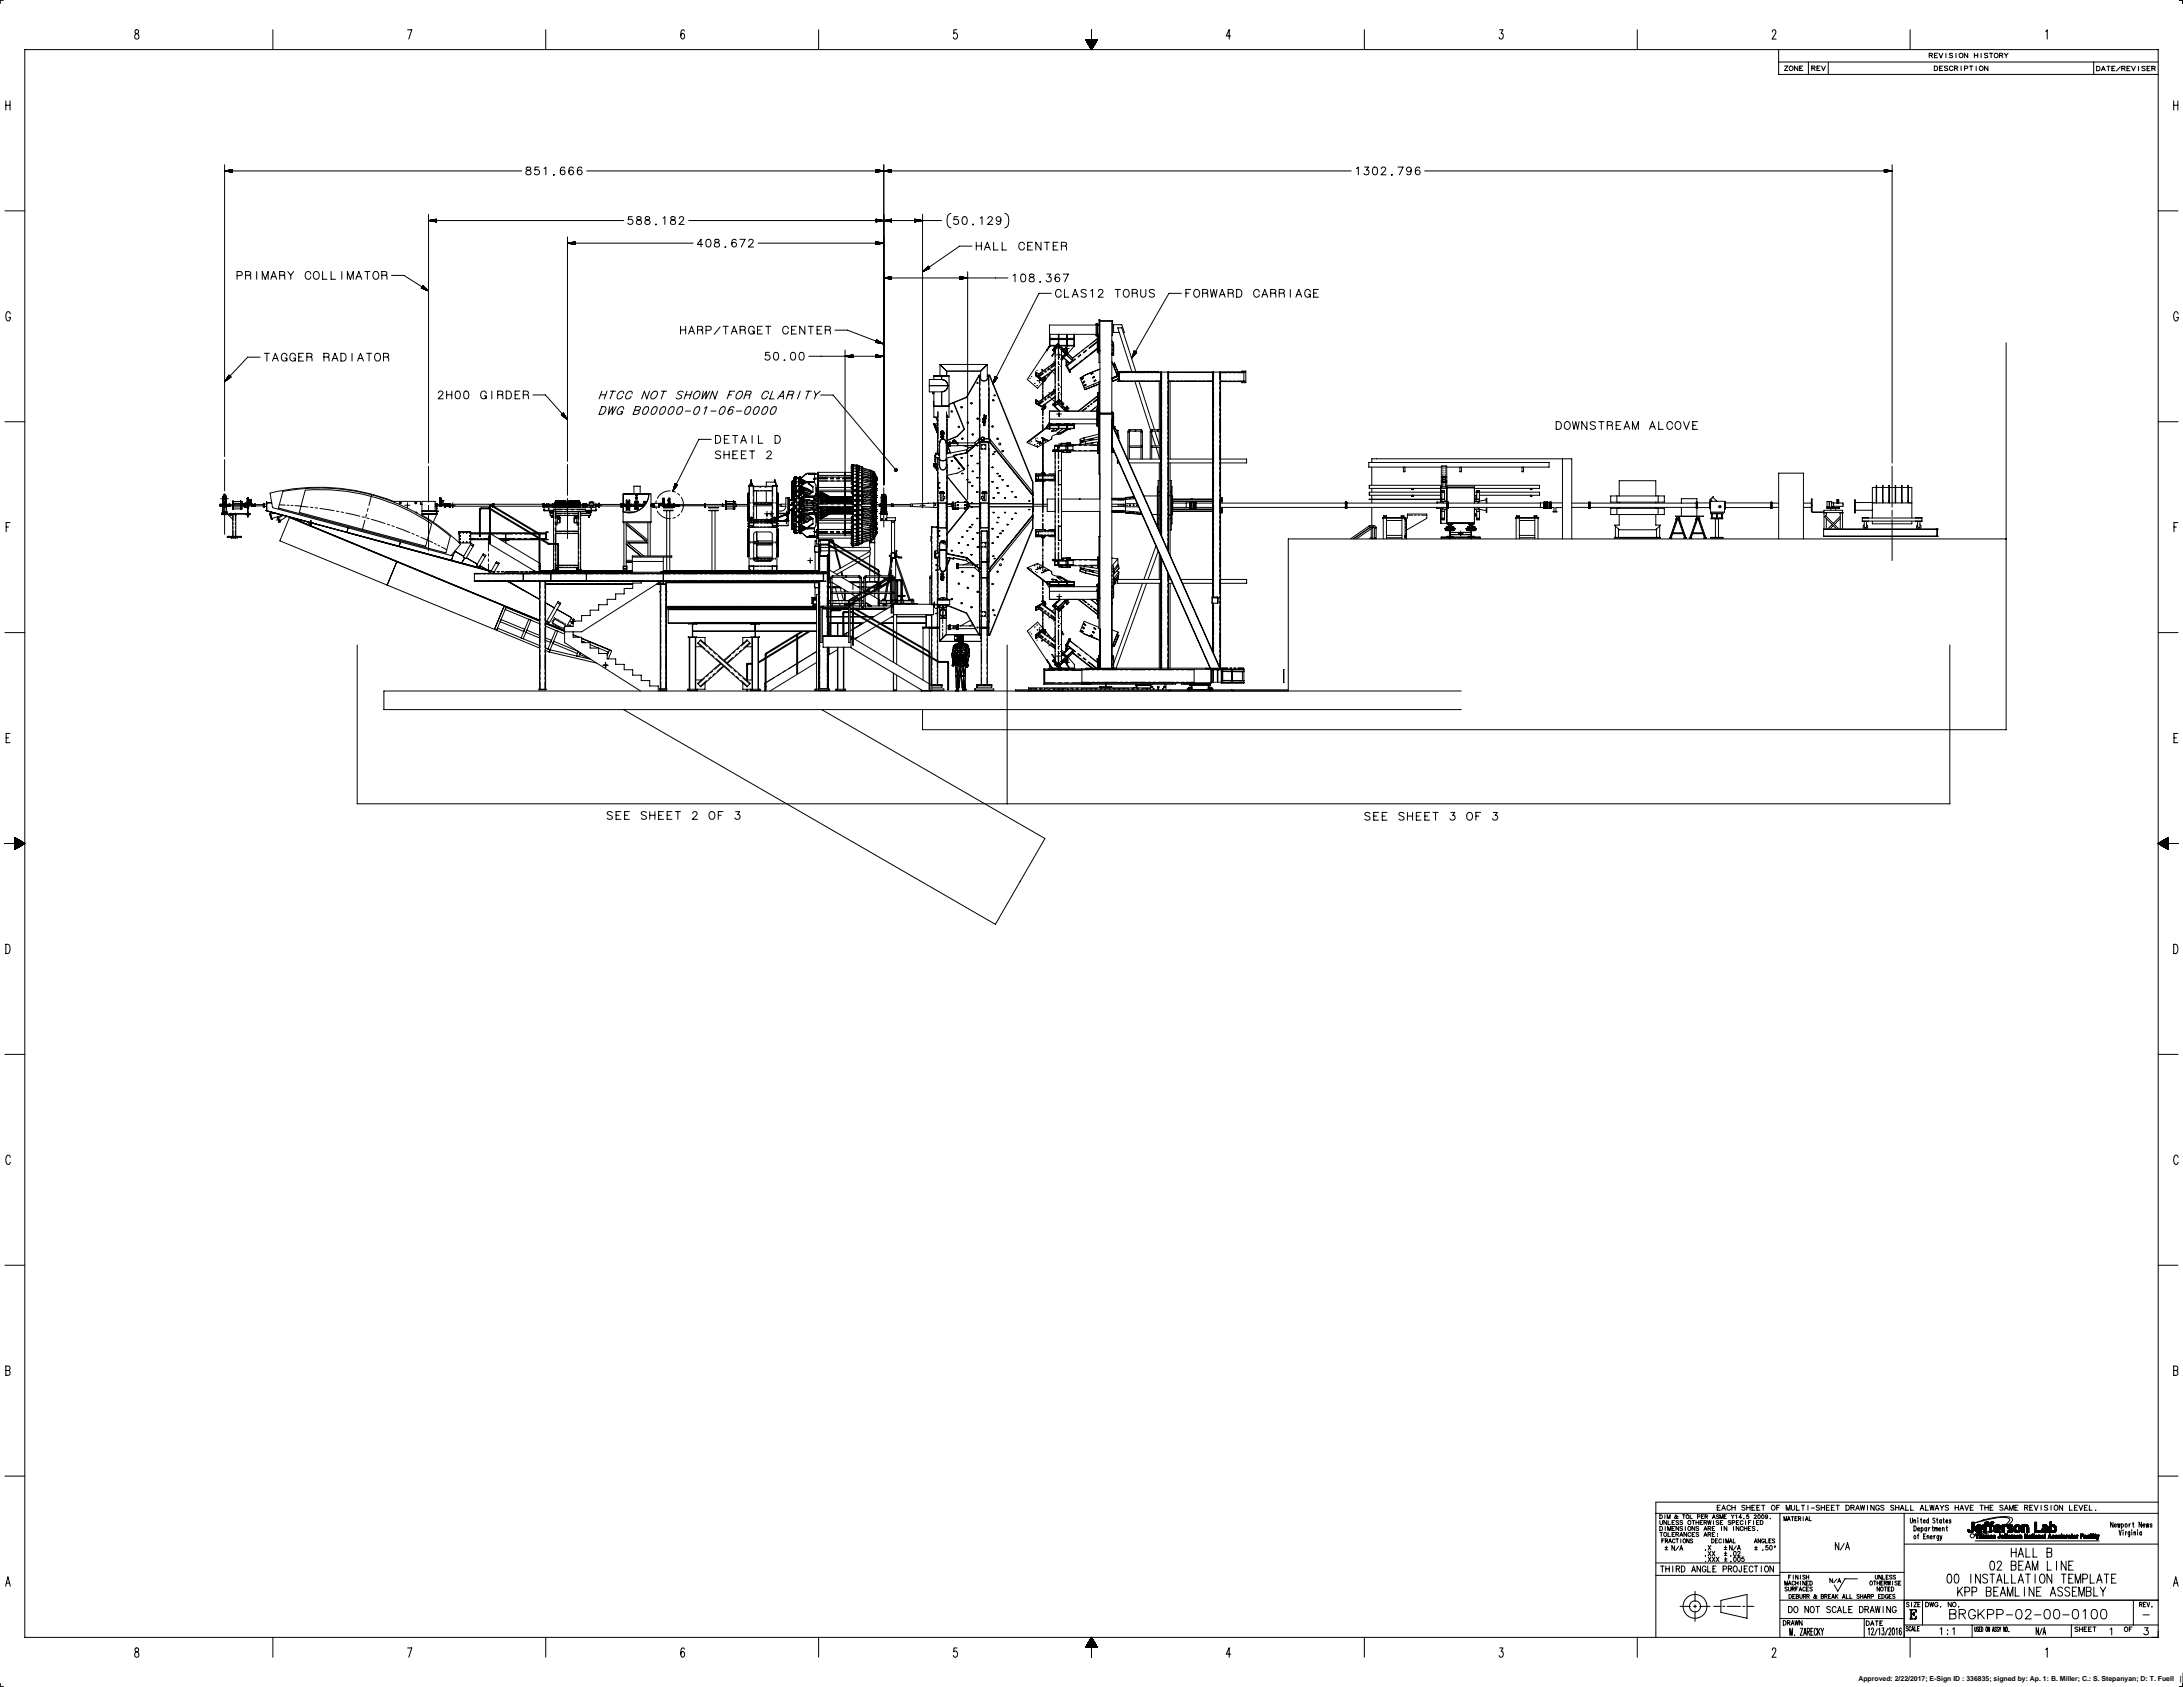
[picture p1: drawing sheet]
<svg xmlns="http://www.w3.org/2000/svg" width="1118mm" height="864mm" viewBox="0 0 1118 864" stroke-linecap="round" stroke-linejoin="round" font-family="sans-serif">
<defs><g id="words">
<g font-size="3.5">
<text x="951" y="861">Approved: 2/22/2017; E-Sign ID : 336835; signed by: Ap. 1: B. Miller; C.: S. Stepanyan; D: T. Fuell</text>
<text x="1116" y="861">|</text>
</g>
</g></defs>
<g fill="none" stroke="#000" stroke-width=".51">
<path d="M2 0h-2v2M69 15v2a1.5 1.5 0 0 1 2 1 1.5 1.5 0 0 1-2 2 1.9 1.9 0 0 1 2-3v-2zM140 15v10M209 15h2l-2 5M279 15v10M350 16v-1a3 3 0 0 0 0 5 1.4 1.4 0 0 0 0-2 1.4 1.4 0 0 0-1-1v1M419 15v10M490 15h-2v2a1.4 1.4 0 0 1 2 1 1.4 1.4 0 0 1-2 2v-1M559 15v5M630 18h-2l1-3v5M698 15v10M768 15h1v2a1.3 1.3 0 0 1 1 2 1.5 1.5 0 0 1-3 0"/>
<path d="M838 15v10M907 16a1 1 0 0 1 2 0 1 1 0 0 1 0 1l-2 3h2M978 15v10M1047 16l1-1v5M1116 0h1v2M13 25h1092v813h-1092zM556 20h6l-3 5zM556 21h6M556 21h5M557 22h4M557 23h3M558 23h2"/>
<path d="M558 24h2M558 24h1M558 25h1M559 25h.1M911 25v13h194M911 32h194M914 34h1l-1 2h1M920 34v2l-1-2v2M921 35h1M923 34h-2v2h2M926 32v6M928 35h1v-1h-1v2"/>
<path d="M928 35l1 1M930 35h1M932 34h-2v2h2M933 34l1 2 1-2M936 32v6M988 28h1l-1-1v3M989 28v2M990 34h1a1.2 1.2 0 0 1 1 1 1.2 1.2 0 0 1-1 1h-1zM990 28h1M992 27h-2v3h2M993 27l1 3 1-3M993 35h1"/>
<path d="M995 34h-2v2h2M996 27v3M997 34h-2l2 1v1h-2M1000 28h-2l2 1-1 1-1-1M1000 34a1 1 0 0 0-2 0 1 1 0 0 0 0 2 1 1 0 0 0 2 0M1001 35h1v-1h-1v2M1001 27v3M1001 35l1 1M1004 34v2M1006 35h1v-1h-1v2M1007 27v3l-1-3v3M1008 34h2"/>
<path d="M1009 34v2M1011 28h2M1011 27v3M1012 34v2M1013 27v3M1014 27v3M1018 28h-2l2 1-1 1-1-1M1018 34v2l-2-2v2M1019 27h1M1019 27v3M1024 28h1l-1-1v3M1025 28v2"/>
<path d="M1026 27l1 1v2M1028 27l-1 1M1072 32v6M1073 34h1a1.2 1.2 0 0 1 1 1 1.2 1.2 0 0 1-1 1h-1zM1076 36l1-2 1 2M1076 35h1M1079 34h1M1079 34v2M1081 35h1M1083 34h-2v2h2M1086 34l-2 2M1086 35h2v-1h-2v2"/>
<path d="M1087 35l1 1M1089 35h1M1091 34h-2v2h2M1091 34l1 2 1-2M1095 34v2M1098 34h-1l1 2h-1M1099 35h1M1101 34h-2v2h2M1102 35h1v-1h-1v2M1103 35v1M3 52v4M3 54h2"/>
<path d="M5 52v4M1113 54h2M1113 52v4M1115 52v4M115 84v150M115 88h152M115 88h4M115 87h4M116 88h3M116 87h3M117 88h2M117 87h2"/>
<path d="M119 88h.1M119 87h.1M119 87v1M119 87l-4 1M270 86v1l2 1a1.3 1.3 0 0 1-1 2 1.4 1.4 0 0 1-2-2l3-2h-1zM276 86h-2v1a1.4 1.4 0 0 1 2 0 1.4 1.4 0 0 1 0 2 1.4 1.4 0 0 1-2 0M279 86v3M283 89l1 1zM289 86a1.9 1.9 0 0 0-2 1 1.9 1.9 0 0 0 1 2 1.2 1.2 0 0 0 1-1 1.2 1.2 0 0 0-1-1 1.2 1.2 0 0 0-1 1M293 86a1.9 1.9 0 0 0-2 1 1.9 1.9 0 0 0 1 2 1.2 1.2 0 0 0 2-1 1.2 1.2 0 0 0-1-1 1.2 1.2 0 0 0-2 1M298 86a1.9 1.9 0 0 0-3 1 1.9 1.9 0 0 0 2 2 1.2 1.2 0 0 0 1-1 1.2 1.2 0 0 0-1-1 1.2 1.2 0 0 0-1 1M300 88h392"/>
<path d="M448 87v1M448 87l8 1M448 87h1M448 87h2M448 87h3M448 87h4M449 88h-1M450 88h-2M451 88h-3M452 84v164M453 87h3M454 88h2"/>
<path d="M454 87h2M455 88h1M455 87h1M456 88h.1M456 87h.1M456 87v1M456 87l-8 1M694 86h1v3M699 86h2l-1 1a1.3 1.3 0 0 1 1 2 1.5 1.5 0 0 1-3 0M703 86a1.8 1.8 0 0 1 2 2 1.8 1.8 0 0 1-2 1v-1zM707 86h1h1l-2 3h3M712 89l1 1z"/>
<path d="M716 86h2l-2 3M722 87a1.2 1.2 0 0 1-1 1 1.2 1.2 0 0 1-1-2 1.2 1.2 0 0 1 2 0v1a1.9 1.9 0 0 1-1 2h-1M727 86a1.9 1.9 0 0 0-3 1 1.9 1.9 0 0 0 2 2 1.2 1.2 0 0 0 1-1 1.2 1.2 0 0 0-1-1 1.2 1.2 0 0 0-1 1M729 88h240M965 87h.1M965 87h1M965 87h2M965 87h4M965 87l4 1M965 87v1M965 88h.1M966 88h-1"/>
<path d="M967 88h-2M969 84v153M969 88h-4M3 108h10M219 110v127M219 113h100M219 113l4 1M220 113h3M221 113h2M222 113h1M222 112h1M223 114h.1"/>
<path d="M223 112h.1M223 112v2M223 112l-4 1M324 111h-2v2a1.4 1.4 0 0 1 2 0 1.4 1.4 0 0 1-1 2 1.4 1.4 0 0 1-2-1M326 111v1l2 2a1.3 1.3 0 0 1-1 1 1.3 1.3 0 0 1-1-1l2-2v-1zM331 111v1l2 2a1.3 1.3 0 0 1-2 1 1.3 1.3 0 0 1-1-1l3-2-1-1zM336 115h.1M339 112l1-1v4M344 111v1l2 2a1.3 1.3 0 0 1-1 1 1.3 1.3 0 0 1-2-1l3-2-1-1zM348 112l1-1 1 1-2 3h2M353 113h129M448 112v2"/>
<path d="M448 112h1M448 112h2M448 113h3M448 113h4M448 112l8 2M449 114h-1M450 113h-2M451 113h-3M453 113h3M454 113h2M455 113h1M455 112h1"/>
<path d="M456 114h.1M456 112h.1M456 112v2M456 112l-8 2M468 112h1M468 112h2M468 113h3M468 113h4M468 112l4 1-4 1M468 112v2M469 114h-1M470 113h-2"/>
<path d="M471 113h-3M472 110v147M487 109a4 4 0 0 0-2 6v1l2 1M490 111h-1l-1 2a1.4 1.4 0 0 1 2 0 1.4 1.4 0 0 1 0 2 1.4 1.4 0 0 1-2-1M493 111a1.8 1.8 0 0 1 2 2 1.8 1.8 0 0 1-2 2v-2zM498 115h.1M502 112l1-1v4M506 112l1-1 1 1-2 3h2M512 112a1.2 1.2 0 0 1-1 1 1.2 1.2 0 0 1-1-2 1.2 1.2 0 0 1 2 0v1a1.9 1.9 0 0 1-1 3l-1-1M514 109a4 4 0 0 1 2 6v1l-2 1M1105 108h10M131 139v4"/>
<path d="M147 139l2 2v2M150 139l-1 2M161 139a1.8 1.8 0 0 1 3 2 1.8 1.8 0 0 1-3 1l-1-1zM165 139v4h2M170 139v4h2M175 139v4M187 139h2M188 139v4M192 139a1.8 1.8 0 0 1 2 2 1.8 1.8 0 0 1-3 1v-1zM291 124h64M291 121v115M291 124l3 1"/>
<path d="M291 125h3M292 124h2M292 125h2M293 124h1M293 125h1M294 124h.1M294 125h.1M294 124v1M294 124h-3M360 125h-3l2-3v4M362 123a1.8 1.8 0 0 1 2 1 1.8 1.8 0 0 1-2 2l-1-1zM366 123v1l2 1a1.3 1.3 0 0 1-1 2 1.3 1.3 0 0 1-1-2l2-2z"/>
<path d="M371 126l1 1zM377 123a1.9 1.9 0 0 0-3 1 1.9 1.9 0 0 0 2 2 1.2 1.2 0 0 0 1-1 1.2 1.2 0 0 0-1-1 1.2 1.2 0 0 0-1 1M379 122h2l-1 4M383 123l1-1 2 1-3 3h3M388 124h64M448 124v1M448 124h4M448 124h1M448 124h2M448 124h3M449 125h-1M450 125h-2"/>
<path d="M451 125h-3M452 125h-4M452 124l-4 1M475 136l1 1M475 136l-3 3M475 136v1M475 136l-1 2M475 137l-2 1M476 137l-3 2M476 137l-2 1M476 137l-1 1M476 137h.1"/>
<path d="M476 137l-4 2M495 139v117M498 126h-7l-19 13M500 126h2M500 124v4M502 124v4M504 128l1-4 2 4M505 127h1M509 124v4h2M513 124v4h2M524 125a1.4 1.4 0 0 0-1-1 1.4 1.4 0 0 0-1 2 1.4 1.4 0 0 0 1 2 1.4 1.4 0 0 0 1-1M526 126h2"/>
<path d="M529 124h-3v4h3M533 124v4l-3-4v4M535 124h2M536 124v4M539 126h2M542 124h-3v4h3M543 128v-4h3l-1 2 1 2M543 126h2M121 141h3v-2h-3v4M126 143v-4h2v2v2M126 141h2M134 143v-4l2 4 1-4v4"/>
<path d="M139 143l1-4 2 4M139 142h2M143 143v-4h3l-1 2 1 2M143 141h2M159 140a1.4 1.4 0 0 0-1-1 1.4 1.4 0 0 0-2 2 1.4 1.4 0 0 0 2 2 1.4 1.4 0 0 0 1-1M178 143v-4l1 4 2-4v4M182 143l2-4 1 4M183 142h2M195 143v-4h3v2v2M195 141h3M200 141h7l12 8M216 147v-1l3 3"/>
<path d="M216 147l3 2M216 147l1 1M216 147l2 1M216 147l3 1M216 146l1 1M452 142h64M452 142l4 1M453 142h3M454 143h2M454 142h2M455 143h1M455 142h1"/>
<path d="M456 142h.1M456 143h.1M456 142v1M456 142h-4M491 142v1M491 142h1M491 142h2M491 142h3M491 142h4l-4 1M492 143h-1M493 143h-2M494 143h-3"/>
<path d="M495 142h-4M519 141l1-1v4M523 140a1.8 1.8 0 0 1 2 2 1.8 1.8 0 0 1-2 2v-1zM527 140v2l3 1a1.3 1.3 0 0 1-2 1 1.3 1.3 0 0 1-1-1l2-2v-1zM532 144h1zM536 140h2l-1 2a1.3 1.3 0 0 1 1 2 1.3 1.3 0 0 1-2 0M538 150h-6l-24 47M542 141v-1a1.9 1.9 0 0 0-2 2 1.9 1.9 0 0 0 1 2 1.2 1.2 0 0 0 2-1 1.2 1.2 0 0 0-2-1 1.2 1.2 0 0 0-1 1M543 149a1.4 1.4 0 0 0-1-1 1.4 1.4 0 0 0-2 2v1a1.4 1.4 0 0 0 2 1 1.4 1.4 0 0 0 1-1M544 140h3l-2 4M545 148v4h2M549 152l1-4 2 4"/>
<path d="M549 151h2M556 149l-1-1-2 1 1 1 2 1-1 1h-2M558 149l1-1v4M562 149l1-1 2 1-3 3h3M571 148h3M572 148v4M575 149l1-1a1.8 1.8 0 0 1 2 2 1.8 1.8 0 0 1-3 2zM580 152v-4l2 1v1v2M580 150h2M584 148v3l1 1h1l1-4M591 149l-1-1-2 1 1 1 2 1-1 1h-2M605 150h-7l-19 33"/>
<path d="M607 150h2M610 148h-3v4M612 149v-1a1.8 1.8 0 0 1 2 2 1.8 1.8 0 0 1-2 2zM616 152v-4l2 1v1v2M616 150h2M620 148v4l1-4 1 4 1-4M624 152l2-4 1 4M625 151h2M629 152v-4l2 1v1v2M629 150h2M633 148h1a2.1 2.1 0 0 1 2 2 2.1 2.1 0 0 1-2 2h-1zM645 149a1.4 1.4 0 0 0-2-1 1.4 1.4 0 0 0-1 2v1a1.4 1.4 0 0 0 1 1 1.4 1.4 0 0 0 2-1"/>
<path d="M646 152l2-4 1 4M647 151h1M651 152v-4l2 1v1v2M651 150h2M655 152v-4l2 1v1l1 2M655 150h2M661 148v4M663 152l2-4 1 4M664 151h2M671 149a1.4 1.4 0 0 0-2-1 1.4 1.4 0 0 0-1 2v1a1.4 1.4 0 0 0 1 1 1.4 1.4 0 0 0 2-1h-1M671 151v1M673 150h1"/>
<path d="M675 148h-2v4h2M5 161a1.2 1.2 0 0 0-1-1 1.2 1.2 0 0 0-1 1v1a1.3 1.3 0 0 0 1 2 1.3 1.3 0 0 0 1-2M348 169h3M348 167v4M351 167v4M353 171l1-4 2 4M353 170h2M357 171v-4h3l-1 2 1 2M357 169h2M361 169h3v-2h-3v4M369 167l-3 4M370 167h3"/>
<path d="M372 167v4M374 171l2-4 1 4M375 170h2M379 171v-4h2v2l1 2M379 169h2M386 168a1.4 1.4 0 0 0-1-1 1.4 1.4 0 0 0-2 2 1.4 1.4 0 0 0 2 2 1.4 1.4 0 0 0 1-2h-1M386 170v1M388 169h1M390 167h-2v4h2M392 167h3M393 167v4M404 168a1.4 1.4 0 0 0-2-1 1.4 1.4 0 0 0-1 2 1.4 1.4 0 0 0 1 2 1.4 1.4 0 0 0 2-1"/>
<path d="M405 169h2M408 167h-3v4h3M412 167v4l-3-4v4M414 167h2M415 167v4M418 169h2M421 167h-3v4h3M422 171v-4h3v2v2M422 169h3M427 169h7l18 7M433 179v94M448 175l4 1"/>
<path d="M448 175h1M448 175l2 1M448 175l3 1M449 174l2 1M449 174l1 1M449 174h.1M449 174l-1 1M449 174l3 2M537 177l-1 2M537 171v2M537 173v4M537 174h13"/>
<path d="M537 173h13M537 171h24M537 177l-11 17 5 5 3-3-4-4M537 177h3M538 171v2M539 179l1 1M540 180h.1M540 177v1M540 177h.1M540 179v1M540 179h.1M540 179v27"/>
<path d="M541 176h.1M541 176l-1 1M541 176l1 1M541 176v1M542 178h.1M542 178v3M542 178l-2 1M542 171v2M542 176v-2h-4v3h3M542 178l1 1M542 177h.1M542 177l3 2"/>
<path d="M542 177l-3 2M542 177v-3h4v3h-4M542 178h1M543 178h.1M543 177h.1M543 178h-1M543 177h7M543 177v1M543 179h.1M543 179v27M544 179h.1M544 180h.1"/>
<path d="M544 178v1M544 179l1 2M544 179l1 1M545 179h.1M545 179l-2 1M545 179l1-2-1 2M545 178h2M545 180h.1M546 179v1M546 180h.1M546 179h.1M546 171v2"/>
<path d="M546 177v3v-2M546 179v2M546 179l1 2M546 179l-1 1M546 179v2l-3 2M546 174h4v3h-4zM550 171v2M550 173v4M550 177l-3 4 2 2M555 179l-1 1M556 179l-1 1M556 180l-1 1"/>
<path d="M557 177l-1 1M558 176l4-3-13 10M561 172h1v8M561 166h-24v5M561 166h1M562 166v6M562 179l-14 11M562 178l-14 12M562 174h.1M562 175l-4 3M562 166h1M562 167h1"/>
<path d="M562 171h1M562 175h.1M562 173h.1M562 177h.1M562 179h.1M562 172v8v-14h-1v6h1M562 178h.1M562 176l1 5M562 176h.1M562 175l1 4M563 177l-1 1M563 177h-1"/>
<path d="M563 175h-1M563 179h.1M563 165h6v46M563 164h7l-1 8M569 179h1M569 177l1 1M569 176l1 1M569 175h1M569 174l1 1M570 177h.1M570 175h.1M570 176v6h-1"/>
<path d="M570 175v2M570 179v2M570 177v1M570 178v1M573 170h-3v-4h4l2 4h-1M581 180h1l-3 3zM581 180h.1M581 180l-1 1M581 180l-1 2M581 180l-2 3M1027 175v199h-555v-11M1115 161a1.2 1.2 0 0 0-1-1 1.2 1.2 0 0 0-1 1v2a1.3 1.3 0 0 0 1 1 1.3 1.3 0 0 0 1-1h-1"/>
<path d="M117 192l1 1M117 192l-2 3M117 192v1M117 192l-1 2M118 192l-3 3M118 193l-2 2M118 193l-1 1M118 193h.1M118 193l-3 2M133 183h-6l-12 12M135 181h3M137 181v4"/>
<path d="M139 185l2-4 2 4M140 184h2M147 182a1.4 1.4 0 0 0-2-1 1.4 1.4 0 0 0-1 1v1a1.4 1.4 0 0 0 1 2 1.4 1.4 0 0 0 2-2h-1M147 184v1M151 182a1.4 1.4 0 0 0-1-1 1.4 1.4 0 0 0-2 1v1a1.4 1.4 0 0 0 2 2 1.4 1.4 0 0 0 1-2h-1M151 184v1M153 183h1M155 181h-2v4h2M157 185v-4h3l-1 2 1 2M157 183h2M166 185v-4h2v2v2M166 183h2"/>
<path d="M170 185l2-4 1 4M171 184h1M175 181h1a2.1 2.1 0 0 1 1 2 2.1 2.1 0 0 1-1 2h-1zM180 181v4M183 185l2-4 1 4M184 184h2M188 181h2M189 181v4M192 181h1a1.8 1.8 0 0 1 2 2 1.8 1.8 0 0 1-3 1zM196 185v-4h3l-1 2 1 2M196 183h2M394 180h-2v2a1.4 1.4 0 0 1 2 0 1.4 1.4 0 0 1 0 2 1.4 1.4 0 0 1-2 0"/>
<path d="M397 181a1.8 1.8 0 0 1 2 1 1.8 1.8 0 0 1-2 2l-1-1zM401 184l1 1zM405 181a1.8 1.8 0 0 1 2 1 1.8 1.8 0 0 1-2 2v-1zM410 181a1.8 1.8 0 0 1 2 1 1.8 1.8 0 0 1-2 2l-1-1zM414 182h38M433 182h4M434 183h3M434 182h3M435 183h2M435 182h2M436 183h1M437 182h.1"/>
<path d="M437 182v1M437 182h-4l4 1M448 182v1M448 182h2M448 182h1M448 182h4M448 182h3M449 183h-1M450 183h-2M451 183h-3M452 182l-4 1M476 197v4h6"/>
<path d="M476 197h9M478 194v-2h8v22h-1M478 193h8M481 187h24M481 187l4 3M481 187v5h4M482 187l3 3M482 193v1zM482 194l2 1 1 2M482 194h-6v3M485 190v2M485 190h17"/>
<path d="M485 190h.1M485 197l-1 3-2 1M485 197a3 3 0 0 1-3 4M485 197v2l-3 2M502 199l-1 27h6M502 199v1M502 192v5M502 192h-1l-6 11-9 4M502 194a2 2 0 0 0 3 0M502 193v32M502 190v4M502 194l2 1 1-1"/>
<path d="M505 187l-3 3M505 192h2l22 55v5M505 192h2l22 55v24l-22 54h-2M505 193h1v32M505 187v7M506 192v1M506 192v5M506 199v1M506 199v26M509 193h.1M510 193l-1 1M510 193l-1 3"/>
<path d="M510 193l-1 2M511 193l-1 1M511 193h.1M511 193l-3 4M511 193h-2l-1 4M530 192l5 3M530 191v1M530 191h2M530 192h.1M531 191h.1M531 192h.1M531 193l3 2h1"/>
<path d="M532 193h.1M532 192v1M532 195v-1zM532 193l1 1M532 195h.1M534 200v1M534 195v5M534 194v3M534 191l-2 2M534 190l-1-1 1 1-2 2M534 193l1 1M534 194h.1"/>
<path d="M534 193h.1M534 193h1M534 194h1M535 195h.1M535 194h.1M535 193h.1M535 193v1M535 194h-1M535 194v1M535 192l-2 2M536 190h-1M536 189h-1"/>
<path d="M536 190l-1 1M536 192h1l-2 2M536 191v1M537 188l3 4M537 189h-1M537 188h-1M537 189l-1 1M538 190l-1 1M538 190l-1 2h-1M539 185l1 1M539 199l1 1M540 189v1"/>
<path d="M540 180l-2 2 2-2M540 185l-2 2M540 200l-8 6M540 185l-8 7M540 200l-8 6-2-1M540 189l-7 5M540 189l-2 1M540 186l-2 2M540 187l-2 1M540 185h.1M540 200h.1M541 182h2"/>
<path d="M542 196v1M542 199v1M542 183v1M542 185v1M542 188v7M542 180v3v-1M542 197h.1M542 183h.1M542 187h.1M543 198h.1M543 187h.1M543 184h.1"/>
<path d="M543 182h1M544 182h.1M545 180v1M545 183l-2 2M545 181h.1M545 184l-1-1 4 3M545 181l-1 1M546 184h.1M546 187l2 4M546 181h.1M546 182l1 1M546 185v2"/>
<path d="M546 185h.1M546 187l2 3M546 187h.1M546 182h1M546 181h1M546 181l-3 2M546 186v1M546 186h.1M546 188h.1M546 187v1M547 181l-4 3M547 185l1 1"/>
<path d="M547 185l-1 1M547 183h.1M547 183h1M547 190h.1M548 190h.1M548 190h-1M548 190v1M548 183v1M548 183h.1M548 189v1M548 184l1 1M548 184h1"/>
<path d="M549 185l-1 1M549 183h.1M549 184v1M549 183v1M550 184l-4 3M551 184l-5 3M553 194l2 5M553 194h.1M553 181l-1 2M553 182l-1 1M554 194h.1M554 193l1 1"/>
<path d="M554 193l1 1zM554 196h1M554 196h1zM555 194h.1M555 194h-1M555 196h.1M555 195h.1M555 197h.1M555 199h.1M556 197h.1M559 191v1M559 191v1z"/>
<path d="M559 192h.1M559 191h.1M559 193h1M559 193h1zM560 191h-1M560 193h.1M560 197v1M560 195h.1M561 195h.1M561 194v1zM562 181h1M563 196l-8 3"/>
<path d="M563 181h.1M563 197l-8 2M563 195v48M563 186v-22v178M563 189l-10 5M569 181h1M569 185l1 2M569 181h.1M569 182h.1M569 185l3 7-3 1M569 194l1 1M569 181v1"/>
<path d="M570 181h.1M570 181h-1M570 195h.1M570 187l1 4h1M571 186l1 4M571 186h.1M571 186h-1M571 187h.1M571 187h-1M572 191v2M572 192v1M572 193l-3 1"/>
<path d="M572 191h1v4M572 190v1M572 195h.1M572 190l65 1M572 190h21M572 195h22M572 191h.1M572 193l1 1M572 194h.1M572 191l1 1M573 191l-1 1M573 191h.1"/>
<path d="M573 194l-3 1M573 194h-1M573 192l-4 2M573 191v4M573 191h3M573 195h3M573 195h.1M574 191h.1M574 195h.1M577 191h1M577 195h1M579 191h1"/>
<path d="M579 195h1M581 191h6M581 195h6M581 182l1-2-2 3M581 195l8 25M581 190l-7-22h-2l7 22M582 180l-1 1M583 195l8 25M587 191h1M587 195h1M589 191h1M589 195h1"/>
<path d="M591 191h3M591 195h3M593 195v25M594 191h-21M594 190v83M595 194v-4v84M595 196v1M595 198v1M598 194v-4v92M598 195v1M598 198v1M598 200v7"/>
<path d="M598 190v92M598 191h23M598 195h23M598 191h3M598 195h3M599 195v40M602 191h1M602 195h1M604 191h1M604 195h1M606 191h7M606 195h7"/>
<path d="M614 191h1M614 195h1M616 191h1M616 195h1M618 191h3M618 195h3M621 190v116M621 194v-4v116M621 196v1M621 198v2M624 194l1-4v152l-56-125h1M624 195v2"/>
<path d="M624 198v1M625 190v152h-8M625 191h3M625 195h3M625 195h13h-13M625 191h13M629 191h1M629 195h1M631 191h1M631 195h1M634 191h3M634 195h3"/>
<path d="M636 190h2v6h-2v-1M637 191v4M637 195h.1M637 191h.1M638 191h.1M3 216h10M224 201l1-1 2 1-3 3h3M229 200v4M229 202h2M231 200v4M234 200a1.8 1.8 0 0 1 2 2 1.8 1.8 0 0 1-2 2l-1-2zM238 200a1.8 1.8 0 0 1 2 2 1.8 1.8 0 0 1-2 2l-1-2z"/>
<path d="M249 202a1.4 1.4 0 0 0-2-2 1.4 1.4 0 0 0-1 2v1a1.4 1.4 0 0 0 2 1 1.4 1.4 0 0 0 1-1h-1M249 203v1M252 200v4M255 204v-4l2 1v1v2M255 202h2M259 200h1a2.1 2.1 0 0 1 2 2 2.1 2.1 0 0 1-2 2h-1zM264 202h1M266 200h-2v4h2M268 204v-4l2 1v1l1 2M268 202h2M273 202h6l12 13M287 212l4 3"/>
<path d="M287 212h.1M288 212v1M288 212l1 2M288 212l2 3M288 211l1 1M288 211l3 4M288 211l-1 1M289 213l-1-1 2 2M307 202h3M308 208h1a2.5 2.5 0 0 1 1 3 2.5 2.5 0 0 1-3 1zM308 200l-1 4M311 200l-2 4"/>
<path d="M312 208l-1 4 3-4-1 4 3-4M312 200h3M314 200l-2 4M319 211l-1 1M319 202v-1a2 2 0 0 0-2 0 2 2 0 0 0-1 2 1.4 1.4 0 0 0 1 1 1.4 1.4 0 0 0 2-1M319 209a2 2 0 0 0-2 0 2 2 0 0 0-1 2 1.5 1.5 0 0 0 2 1 1.5 1.5 0 0 0 1-1h-1M324 202v-1a2 2 0 0 0-3 0 2 2 0 0 0-1 2 1.4 1.4 0 0 0 2 1 1.4 1.4 0 0 0 1-1M325 210h2v1l-1 1h-2l2-4 2 1-1 1M330 209l1-1a2.4 2.4 0 0 1 1 3 2.4 2.4 0 0 1-3 1zM333 200l-2 4-1-4-2 4M334 209l2-1a2.4 2.4 0 0 1 0 3 2.4 2.4 0 0 1-3 1zM334 201l2-1a2.2 2.2 0 0 1 0 3 2.2 2.2 0 0 1-3 1z"/>
<path d="M339 209l1-1a2.4 2.4 0 0 1 0 3 2.4 2.4 0 0 1-2 1zM339 200h2M340 200l-1 4M343 209l2-1a2.4 2.4 0 0 1 0 3 2.4 2.4 0 0 1-3 1zM347 209l2-1a2.4 2.4 0 0 1 0 3 2.4 2.4 0 0 1-2 1zM350 201a1.4 1.4 0 0 0-2-1 1.4 1.4 0 0 0-1 2l2 1a1.5 1.5 0 0 1-1 1 1.5 1.5 0 0 1-2 0M351 210h3M351 202h3M352 200l-2 4M354 200l-1 4M356 209l2-1a2.4 2.4 0 0 1 0 3 2.4 2.4 0 0 1-3 1zM356 201l2-1a2.2 2.2 0 0 1 0 3 2.2 2.2 0 0 1-3 1z"/>
<path d="M360 200l-1 4 3-4-1 4 2-4M361 209l1-1-2 4M364 210h3M367 200l-1 4-1-4-2 4M369 209l2-1a2.4 2.4 0 0 1 0 3 2.4 2.4 0 0 1-3 1zM373 202h2M376 209v-1a2.3 2.3 0 0 0-3 1 2.3 2.3 0 0 0 0 3 1.3 1.3 0 0 0 2-1 1.3 1.3 0 0 0-1-1l-1 1M376 200h-2l-2 4M377 210h3M378 201l2-1a2.2 2.2 0 0 1 0 3 2.2 2.2 0 0 1-3 1zM381 204l1-4h2l1 1-1 1-1 2M382 202h2"/>
<path d="M382 209l2-1a2.4 2.4 0 0 1 0 3 2.4 2.4 0 0 1-3 1zM386 209l2-1a2.4 2.4 0 0 1 0 3 2.4 2.4 0 0 1-2 1zM391 209l1-1a2.4 2.4 0 0 1 1 3 2.4 2.4 0 0 1-3 1zM393 202v-1a2 2 0 0 0-2 0 2 2 0 0 0-1 2 1.4 1.4 0 0 0 2 1 1.4 1.4 0 0 0 1-1M395 209l2-1a2.4 2.4 0 0 1 0 3 2.4 2.4 0 0 1-3 1zM395 200l-1 4h2M398 204l3-4v4M399 203h2M403 204l1-4h2v1l-1 1v2M403 202h2M410 200l-2 4M413 200h2"/>
<path d="M414 200l-1 4M417 200l1 2-1 2M420 200l-2 2M420 202h7l32 39M477 201h1M477 201h.1M478 201h-1M478 201h.1M478 217l1 1M478 217h.1M478 201v13h2M478 208h8"/>
<path d="M478 205v2M478 218h.1M479 218h.1M479 219v1M479 219h.1M479 214l1 2M479 220h.1M479 219l1 1M479 214l1 1v3M480 220h-1M480 220h.1M480 217h-1v1h1"/>
<path d="M480 216h.1M480 219h-1h1M480 214h.1M480 211v21M480 211v3M480 215v1M480 217v1M480 219v6M482 201v7zM485 211v3M485 215v1M485 217v1"/>
<path d="M485 219v5M485 214v18M485 212v20M487 211h1M487 211h.1M488 206l6 14-4 3-5 2M488 206l6 14a14 14 0 0 1-9 6M491 219h.1M492 208h1M496 216h.1M498 206h.1M501 214h.1"/>
<path d="M502 201v2M502 204v9M502 214v2M502 217v2M503 216h1M503 216h1h1M503 214l1 1M503 215h1M503 215h.1M503 216h.1M503 214v1M503 214h.1"/>
<path d="M504 218h.1M504 217h.1M504 216v2M504 215h.1M504 214h.1M504 214v1M504 216h.1M504 215v1M504 215l-1 1h1M504 214h-1l1 1M504 213v-1v1M504 212v1"/>
<path d="M504 213h.1M504 213v1M504 214h1M504 212h.1M504 213h1M504 215l1 1h-1M505 215h-1M505 216h.1M505 216h-1M505 214l-1 1M505 214h.1M505 213h.1"/>
<path d="M506 201v2M506 204v9M506 214v2M506 217v2M508 218h.1M509 205h.1M530 207l5 2M530 205v2M530 205h.1M531 206h.1M531 205h.1M531 205v1"/>
<path d="M532 207h.1M532 206v1M532 206h.1M532 207l1 1M533 209h.1M534 202v2v-2M534 209h.1M534 210v3M534 214v1M534 216h.1M534 217v3M534 205l-2 2"/>
<path d="M534 208l1 1-1 1-1-1M534 208l-1 1M534 208v1M534 206l-2 1M534 207h.1M534 208h.1M534 207l1 1M535 208v1M535 208h.1M535 207v1M535 209h.1M535 207l-2 1"/>
<path d="M536 204h-1M536 204l-1 1M536 219h.1M536 219l1 1M536 203h1l3 3M536 206h.1M537 201l1 1M537 203l-1 1M537 216h.1M537 216l-1 3M537 219v1M537 213v1"/>
<path d="M537 215h25M537 219h.1M537 218l-11 9M537 219h1M538 219l-1 1M538 217h.1M538 219h4v-1h-4v1M538 205h-1M539 207l2 2M539 207h.1M540 204h.1M540 207h-1l4 3"/>
<path d="M540 207h.1M540 207v1M540 208h.1M540 207h1M540 219l-2 2M540 203l-7 5M540 201l-2 2M540 203l-2 1M540 201l-2 1M540 206l-1 1M541 212h2M541 217h.1"/>
<path d="M541 209h.1M541 207l-1 1M541 206l-1 1M541 206l5 3M541 207l1 1M541 206h.1M542 207l-2 1M542 206h-1M542 207h-1M542 206v1M542 207l1 1M542 201v4"/>
<path d="M542 217h.1M542 219h.1M542 219l-1 2M542 218h4v1h-4zM542 201h.1M542 211v2v-1M542 205l-3 2M542 205h.1M543 206h.1M543 217h.1M543 206l-1-1 1 1M543 208h.1"/>
<path d="M543 202h.1M543 206l2 1M544 207h.1M544 209h.1M544 206v1M544 207l1 2M544 207l-1-1 1 1M544 209l1 1M544 219l-3 3M544 209l2 1M545 207l-3-2 2 2M545 207h.1"/>
<path d="M545 207h-1M545 209h2M545 217h1M545 217h.1M546 209h.1M546 210h.1M546 209v1M546 217h.1M546 208v2v-1M546 219l-2 2M546 219h4v-1h-4v1M547 209l-1-1v2"/>
<path d="M547 210h.1M547 208h-1l-1 1 2-1v2M547 208h.1M547 217h.1M548 219l-5 3a4 4 0 0 0-5 3l-1 1-4-2M548 219v1M548 219l-1 1M549 217h.1M550 217h.1M550 218h-13l-11 8M556 209l-2 1M557 208h.1"/>
<path d="M558 208h-1M559 206l-1 1M559 207h-1M561 217h-24h13v2h-13M561 210h-24v9M562 209h.1M562 203l-10 7M562 209v-8v17M562 204h.1M562 208l-4 2M562 205l-2 1M562 204l-2 2"/>
<path d="M562 209h-1v9h1M562 201h.1M562 212h1M562 210h1M562 213h1M562 217h1M562 218h1M562 215h1M562 207h.1M562 210h-1M562 210v-1v9h1M562 210v2"/>
<path d="M562 213v2M562 218v4l-7 2M562 215v2M562 218l1 9M562 218h.1M563 213h.1M563 215h-2M563 211h.1M563 212h6v130M563 211h7l-1 5M563 212h7M569 211l1 1"/>
<path d="M569 211l1 1v5M569 215v16M569 218l55 124M569 216h1M570 213v1M570 218v1M570 218h.1M570 217h.1M570 214h.1M570 218l2 3v2M570 218l2 3M570 218h1"/>
<path d="M571 218h.1M571 218v1M578 220h6M578 220h.1M578 220l-1 1M581 220h.1M584 220h.1M584 220l1 1M590 220h4M590 220h.1M590 220l-1 1M593 220h.1"/>
<path d="M595 201v7M595 210v1M595 212v1M595 215v7M598 208v1M598 211v1M598 213v7M621 201v8M621 210v1M621 213v1M621 215v8M624 200v8"/>
<path d="M624 209v1M624 212v1M624 214v8M797 216h1a2.1 2.1 0 0 1 1 2 2.1 2.1 0 0 1-1 2h-1zM801 216h1a1.8 1.8 0 0 1 2 2 1.8 1.8 0 0 1-3 1zM805 216l1 4 1-4 1 4v-4M812 216v4l-2-4v4M817 216h-1h-2l1 1 2 2-1 1-2-1M818 216h3M820 216v4M823 220v-4h2v2v2M823 218h2"/>
<path d="M827 218h2M830 216h-3v4h3M831 220l2-4 1 4M832 218h2M836 220v-4l1 4 2-4v4M844 220l2-4 1 4M845 218h2M849 216v4h2M856 217a1.4 1.4 0 0 0-1-1 1.4 1.4 0 0 0-2 1v1a1.4 1.4 0 0 0 2 2 1.4 1.4 0 0 0 1-2M858 216a1.8 1.8 0 0 1 3 2 1.8 1.8 0 0 1-3 1v-2zM862 216l1 4 2-4M867 218h1"/>
<path d="M869 216h-2v4h2M1105 216h10M115 235v16M219 239v18M291 238v16M364 225h-6l-14 26M366 223h2a2.1 2.1 0 0 1 1 2 2.1 2.1 0 0 1-1 2h-2zM369 231h-1h-2l1 1 2 2-1 1-2-1M371 231v4M371 233h2M371 225h1M373 223h-2v4h2"/>
<path d="M373 231v4M375 223h3M375 233h2M376 223v4M378 231h-3v4h3M379 227l2-4 1 4M380 233h1M380 226h2M382 231h-2v4h2M384 231h2M385 223v4M385 231v4"/>
<path d="M388 223v4h3M393 232v-1l2 1-3 3h3M397 223h1a2.1 2.1 0 0 1 2 2 2.1 2.1 0 0 1-2 2h-1zM436 239h.1M436 240h.1M436 238h.1M436 239v1M436 238v1M436 238h1M436 240v1M436 240h1M437 238h.1"/>
<path d="M437 240l-1 1M437 239l-1 1M437 239h-1M437 238l-1 1M437 240v1M437 240h.1M437 239v1M437 239h.1M437 240h1M437 239h1M437 238h1M437 238v1z"/>
<path d="M438 239v1M438 239h1M438 238h.1M438 238l1 1M438 238h2M438 238v1M439 239h.1M439 240h.1M439 238h.1M439 239v1M439 238v1M439 240v1"/>
<path d="M439 239h1M440 239v1M440 239l1 1M440 239h.1M440 239h1M440 238v1M440 238l1 1M441 240h.1M441 239h.1M441 239v1M441 240h1M441 239l1 1"/>
<path d="M441 239l5 2M442 239l-1 1M442 239h.1M442 240h.1M442 239v1M442 239h-1M442 240l4 1M478 238h.1M478 238v1M478 237v1M478 237h.1M478 238l1 1"/>
<path d="M478 237l1 1M478 239h.1M478 238v-1v1M479 238h.1M479 239h.1M479 237h-1M479 237v1zM479 238h-1M479 238l-1-1 1 1M479 238v1h1h-1M479 237h.1M479 235h.1"/>
<path d="M479 233h.1M479 239v1M479 239h-1M479 240h.1M479 232v4v-3M479 239l1 1M479 240h1M479 240l1 1M479 220l1 2M479 221h.1M480 238h-1M480 240h.1"/>
<path d="M480 240v1M480 220v1M480 239h.1M480 221h.1M480 239v1M480 222h.1M480 232h-1v5M480 232h.1M480 238h.1M480 239l-1 1M480 230v2M480 235v48"/>
<path d="M480 226v1M480 228v1M480 230v3l-1-1M480 239v2M480 235h1M480 234v4M480 234h.1M480 235h.1M481 233h.1M481 232v1M481 233h-2M481 232h.1"/>
<path d="M481 233v1M481 227a1.8 1.8 0 0 1 2-2 1.8 1.8 0 0 1 1 2M481 235l2 1 1-1M481 227v8M481 235v4M481 234h-2v3l1 1M481 227a1.7 1.7 0 0 1 2-2 1.7 1.7 0 0 1 1 2M481 239l1 1h2v-1M482 223h.1M482 221v1M482 221h.1M482 222h.1"/>
<path d="M482 222v1M482 223v1M482 223v1l1-1-1 1M482 224h.1M482 221h1M482 224h1M482 224v1M482 223h1M482 221l1 1M482 222h1M483 222h.1M483 221h.1"/>
<path d="M483 222v1M483 223h-1M483 224h.1M483 223v1M483 223l-1 1M483 223h.1M483 224v1M483 224h-1M483 221v1M484 235l-1 1-2-1M484 235h1M484 227v8"/>
<path d="M484 235v4a1.7 1.7 0 0 1-1 2 1.7 1.7 0 0 1-2-2M484 234h4v-1l5 7M485 235v48v-4M485 225v1M485 227v1M485 229v3M485 235v4M485 238v42M485 228l1 4M485 227l2 5M485 227h1M485 227v1l1-1"/>
<path d="M486 229h.1M486 227v2M486 226v1M486 226h.1M486 227h.1M486 232h-1M486 226v3M486 227h1M486 227h2M487 236h1zM487 236h.1M487 236h1"/>
<path d="M488 226h1v1M488 226v1M488 226h1M488 226h.1M488 227h.1M488 227v-1l1 1M488 234l6 6M488 227h2M488 227h1M489 225l-1 1M489 225v1h-1M489 225h.1"/>
<path d="M489 226h.1M489 225h-1M489 227h1M489 227h.1M490 227v1h-4M490 228h9M491 240h.1M492 234h1zM492 234h.1M492 234h1M493 234h.1M493 228h-3"/>
<path d="M493 225h.1M493 228l4 1 1-1M493 240h.1M493 228h1M494 240h.1M495 232l-7 1 6 7M495 230v2M495 230l-11 2M495 230h.1M495 232h.1M495 232l-7 1M495 228h1"/>
<path d="M495 238h1zM496 238h.1M496 229l-1 1M497 233h1zM498 233h.1M498 228h.1M498 222h.1M499 228h.1M499 228h-2M499 227h-9v1M500 228h1zM500 228h1"/>
<path d="M500 237h1zM501 237h.1M501 226l-6 6M501 225v1M502 230v58M502 227v64M502 227h4M502 220v5M502 231v1M502 234v1M502 236v7M502 225h.1"/>
<path d="M502 227v-1v4M502 225l1 1M502 225h-1l-2 2v1M502 228h3v2h-3zM502 224h.1M503 226h1M503 228h.1M503 230h.1M503 224h.1M503 225h.1M503 226h.1M504 225h.1"/>
<path d="M504 224h.1M504 225l-1 1M504 225h-1h-1M504 228h.1M504 230h.1M506 227v-1v5M506 225h.1M506 227v64M506 220v5M506 232v2M506 235v1M506 238v8"/>
<path d="M506 230v58M507 226l22 28M507 225v1M507 226l22 27M507 225h-3M507 225h.1M507 225l22 27M507 225v1h-6M508 239h.1M508 232l1 1zM508 232h1zM509 232h.1"/>
<path d="M509 232v1M509 231h.1M511 225h.1M512 228h.1M513 231h1M526 226v1M526 226h.1M526 227l5 2 3-2M527 226h.1M528 226h.1M530 228h.1M530 225h.1"/>
<path d="M531 226h.1M531 226l3 1M531 226l3 1 3-1M531 228h.1M531 224h.1M531 227h.1M532 227h.1M533 226h.1M533 224h.1M533 224l4 2M534 225h.1M534 227h.1"/>
<path d="M534 238v4v-4M534 225v5M534 227v7M534 235v2M535 225h.1M535 226h.1M537 225v1M538 224h.1M538 224v1M538 221h1M540 231h.1M540 230l-1 1"/>
<path d="M540 230h.1M540 230h3M540 228v3M540 228h3M540 228h6M540 228v2M540 231v56M541 231h.1M541 221h-3M541 222h.1M541 228l1 2M542 230h-1"/>
<path d="M542 230l-1 1M542 235v-4v4M542 236v1M542 239v1M542 227v2v-1M542 231h.1M542 231h1M543 231h.1M543 230h.1M543 228h.1M543 228h-3M543 228v-1h4v5"/>
<path d="M543 231h1M543 227h5v1M543 228h1M543 231v56M544 231h.1M544 228h.1M544 227v1M544 231h-1M544 227h.1M544 230h.1M544 221l-3 1M544 221h.1"/>
<path d="M545 230h1M545 228h1M545 228h6M546 230l-7 1h6h-6M546 228v2M546 227h.1M546 232h.1M546 228h.1M546 230h.1M546 231h.1M546 230v1M546 227v1"/>
<path d="M546 227h2v1M546 227v2v-1M546 227v5M547 231h.1M547 228h2M547 231h4M547 230h.1M547 231h15M547 228h15M547 228h.1M548 231h.1M548 227h.1"/>
<path d="M548 230h.1M548 228h.1M548 231v1M548 231v1h-5M548 228h5M549 230h.1M549 228h.1M549 230v1M549 228v2M552 231h2M552 228h2M553 226l1 1"/>
<path d="M553 227h.1M553 227v1M553 226h1zM554 226h1zM555 224v1M555 224l-2 1v1M555 231h1M555 228h1M555 225l-2 1M556 227l-2 1M556 226v1M556 226l-3 1"/>
<path d="M558 225h.1M558 225h-3M558 231h4M559 227h.1M559 225h.1M559 227h1zM559 225h1zM560 228h.1M562 228h-4M562 229v3v-5v5M563 224l-5 1M563 225l-7 1"/>
<path d="M563 226l-7 1M563 229h-1M563 227h.1M569 231v1M569 231h.1M569 228l51 114M569 229l50 113M570 231h.1M570 231h-1M570 231l-1 1M571 221l2 2v1M572 220h.1"/>
<path d="M572 235v2h1M572 235h.1M572 221h.1M572 235v2M572 220v1M572 220v3M572 224h1M572 223h.1M572 223h1M573 224h.1M573 223h.1M573 223v1"/>
<path d="M577 235h17M577 221v14M577 221h1M578 221h.1M578 237h16M578 221h6M578 229v6M578 229h.1M578 221v8M578 228l7 1h-7M578 220v1M581 220v1"/>
<path d="M584 221h1M584 221v7M584 229v6M584 221h.1M584 220v1M585 221h.1M585 221v14M589 221v14M589 221h.1M589 221h1M590 221h4M590 229v6"/>
<path d="M590 221h.1M590 222l2 6M590 229h.1M590 229h4M590 221v8M590 228h4M591 221l2 7M592 229l1 5M593 220v1M593 221v7M593 229v6M593 237v15"/>
<path d="M595 224v1M595 226v1M595 229v7M595 238v1M598 221v1M598 224v1M598 226v7M598 234v1M598 237v1M598 239v7M598 237h23M598 235h23"/>
<path d="M599 237v15M621 225v1M621 227v1M621 230v8M621 239v1M624 223v1M624 225v2M624 228v7M624 237v1M624 239v1M625 235h13v2h-13M702 237v-2h103v41"/>
<path d="M702 239v9M718 239v3h1v-3M738 239h-37v-2h92v2h-52M739 239h-1v5M739 239v1M739 239h1M740 239h1v5M740 239v1M747 239v3h1v-3M779 239v3h1v-3M800 235v41M969 239v21"/>
<path d="M113 258v1M113 259h.1M113 258h.1M113 255h4M114 258v1M114 259h.1M114 258h.1M114 256h.1M114 256h2M114 255h1h1M114 255h.1M114 257h1h1v1"/>
<path d="M114 257v1M114 257a.9 .9 0 0 1 1 0 .9 .9 0 0 1 1 0M114 255v2M114 259v4M114 259h1M114 254v3v-2M114 256v1M114 256l1 1M114 254h2M114 254h.1M114 254v1M114 258h2"/>
<path d="M114 257l1 1M114 257h2M114 259h1h1M114 258h1M114 257h.1M115 257h.1M115 254v-1v1M115 257v1zM115 254h.1M115 259h.1M115 253v3M115 258v16"/>
<path d="M115 259h1M116 258h-2M116 257h.1M116 254h.1M116 254v1M116 256h.1M116 256l-1 1M116 256v1M116 254v3v-2h-2M116 255h.1M116 255v2M116 258h-2v1h-1v-1h1v1"/>
<path d="M116 258h1v1h-1zM116 258v1M116 259v4M116 259h.1M116 258h.1M117 258v1M117 259h.1M117 258h.1M118 259h.1M118 258v1M118 258h.1M118 258h6"/>
<path d="M119 256v5M119 258h.1M119 257h.1M119 259h.1M119 257v1M119 257h5v1h-5M119 259v2h5v-1h-5M123 258v2M123 256v5M123 256v1M124 259h-6M125 259h.1"/>
<path d="M125 258v1M125 258h.1M125 259h1M125 260h1M125 259v1M125 260h.1M125 258h1M125 258l1 1M126 259h.1M126 258h.1M126 260h.1M126 258h-1"/>
<path d="M126 258v1M126 259v1M126 258h1v1M126 260h1M127 257h.1M127 255h.1M127 258h.1M127 255v3M127 258v1M127 260h.1M127 259v-2v2M127 260v3"/>
<path d="M127 259h.1M127 258v2M127 258v1h-1M127 256h2h-1h-1M127 259h2M127 258h1M128 257l1 1zM128 258h1M128 256h.1M128 258h.1M128 256v1M129 258v1"/>
<path d="M129 259h.1M129 258h.1M130 258v1M130 259h.1M130 258h.1M131 259h.1M131 258v1M131 258h.1M131 259h4M135 258h-6v1h2M135 258v2M135 260h.1"/>
<path d="M135 258h.1M135 259h2M135 258h2M137 257h.1M137 257h2M137 257v4M143 258l3 1M145 252a102 102 0 0 1 86 23l-3 8-85-23zM147 259h1M149 259h1M151 259h3M154 259l4 1"/>
<path d="M156 251a101 101 0 0 1 65 17l-3 12-65-18zM159 260h1M161 260h2M190 253l-1 6M202 257a105 105 0 0 0-64-5l2 8 92 24-1 3M202 257h13v1h1M205 257v1M205 257h.1M205 258h.1M207 259h3M209 257v3v-1M213 257v1"/>
<path d="M213 257h.1M213 258h.1M215 258h.1M219 259v3M223 259h.1M223 258h.1M223 258h1v2h-1zM224 258v2M224 259h1M224 258h1M225 255h.1M225 255h1"/>
<path d="M225 257h1M225 258h.1M225 258h1M225 255v3M225 258v1M225 259h.1M225 258v1h1v-1M225 255v4M225 257h.1M225 257v2M226 257h.1M226 258h.1"/>
<path d="M226 258h-1M226 259h-1M226 259h.1M226 258v1M226 255v4M226 255h.1M226 255v3M226 256h.1M226 259h1M226 256h1h-1M226 258h1M226 256v2"/>
<path d="M227 258h.1M227 256v2M228 258v2M228 258v2v-2M228 258h.1M228 258h-1v2h1M228 258h2M228 259h.1M228 260h.1M228 258v1M228 259h2M228 258h1"/>
<path d="M228 259h1M229 258v1M229 259h.1M229 258h.1M229 259h1M229 258h1M230 259h.1M230 258h.1M230 258v1M230 259v1M230 260h.1M230 259h21"/>
<path d="M230 258h22M231 259h2M232 257v3v-1M246 260l-1 1M246 260h4M246 260h.1M250 260h1M250 260h.1M251 260v18v-18M251 260h.1M251 259v-1v1M252 259l-1 1"/>
<path d="M252 259l24 14M252 259h.1M252 259h-1v1M252 258v1M252 260h.1M252 258h1M252 258h.1M252 259h1M253 259h.1M253 258v1M253 258h.1M253 258v1h25"/>
<path d="M253 258h25M278 259h28h-28M278 258v1M278 260h.1M278 259h.1M278 259v1M278 258h1M278 260h27M278 258h.1M278 258v2M278 259h1M279 259v1"/>
<path d="M279 258h.1M279 258v1M279 259h.1M279 260h.1M279 259v3h9M279 259h1M280 258h-1M280 258v1M280 259h.1M280 258h.1M280 259h1M280 259v1"/>
<path d="M280 258v1h-1M281 258h.1M281 259h.1M282 259h.1M283 258v1zM283 258h.1M283 259v-1v2M283 258h1M283 259h.1M283 258v1M283 258h-3v1M283 259h1"/>
<path d="M283 259h-1M283 259h-3M284 257v1M284 259v1M284 259h6M284 256h6zM285 257h-1l1 2M285 257l-1 1h6M285 259l-1 1M285 259h.1M285 257h.1M285 257h5"/>
<path d="M285 256h.1M285 258h.1M285 256l-1 1M285 257h4M285 258v1M285 260h.1M286 256h.1M287 260v-1v1M287 256h.1M288 256h.1M289 259h1M289 258h.1"/>
<path d="M289 259h.1M289 257h1v2M289 257h.1M289 257h-4M289 256v2M289 258v1M289 260h.1M290 256h.1M290 257l-6 1M290 259h.1M290 257v3M290 260h.1"/>
<path d="M290 259l4 1M290 259v1M290 259h-6v1M290 258h1M290 259h1M290 257v1M291 255v3M291 260v16M291 257v1M291 257h6M291 259h1M291 256h6z"/>
<path d="M291 257h.1M291 259h.1M291 257v2M291 256h1M292 256h.1M292 258h.1M292 257h-1v2M292 257h.1M292 257h4M292 256v2M292 258v1M292 259h.1"/>
<path d="M292 259h5M293 256h.1M294 256h.1M294 260h.1M295 256h.1M296 259h1M296 258h.1M296 259h.1M296 257h1v2M296 257h.1M296 257h-4M296 256v2"/>
<path d="M296 258v1M296 260h.1M296 256h.1M297 257h.1M297 259v1v-1M297 257v3M297 259h-6M297 258h-6M297 258h5M297 259h1M297 257v1M298 259h3"/>
<path d="M298 260v-2h3v2M298 258h1v1h-1h3h-1v-1h1M298 258h2M299 260h.1M300 260h.1M300 258h.1M300 259h.1M301 259h1M302 257h2M302 257v3M302 260h.1M302 257h.1"/>
<path d="M303 260h.1M303 257h.1M304 259h1M304 257v3M305 259v-1v1M305 259h.1M305 259h1M305 258h.1M305 258v1M305 259v3h-10M305 259v-1h1v1M305 258h-1"/>
<path d="M305 259h3M306 259h.1M306 258h.1M306 258v1M306 258v2M306 260h.1M307 258h.1M307 260h.1M307 258v2M307 258v1M307 259h.1M307 257v3v-1"/>
<path d="M307 259v1M307 258h-1M307 260h-1M307 258h11M307 259h11M318 260h.1M318 258v2M318 258h.1M318 258v1M318 259v1M318 259h.1M318 259h1"/>
<path d="M318 258h1M319 259h.1M319 258h.1M319 253h13a10 10 0 0 1-13 9zM319 258v1M320 258v1zM320 258v1M320 259h1M320 258h1M321 260v1v-1M321 258v-2v2M321 260h.1"/>
<path d="M321 258h.1M321 258v2M321 258h1M321 259h1M321 257h1M322 257v4M322 260v1v-1M322 258v-2v2M322 260h.1M322 258h.1M322 258v2M322 259h3"/>
<path d="M323 258v1zM323 259v-1h1v1M323 258h-1M324 258h1M324 258v1zM325 253v-4h3v4M325 257h2M325 257h.1M325 257v3M325 255h1zM325 258h1M325 259h1"/>
<path d="M326 253h.1M326 255h.1M326 255v2M326 254h.1M326 253v1M326 254v1M326 257v4M326 257h.1M326 257h1M326 257v3M327 258h1v1v-1h1v1M327 259h3"/>
<path d="M327 257v3M327 258l1 1zM329 258h1M329 258v1zM330 257h.1M330 257v2M330 258h.1M330 257v1M331 257h.1M331 257h-1M332 253a10 10 0 0 1-13 9M332 253h-13v9"/>
<path d="M332 253h1v15h-14v-6M333 259h.1M333 258h.1M333 259h1M333 258v1M333 258h1M334 258h.1M334 259h.1M334 258v1M334 259l-1-1 1 1M334 260h.1M334 258v2"/>
<path d="M334 258h1M334 260h3M334 259v1M335 260h.1M335 258v2M335 258h2M335 258h.1M336 259v1M336 256v2M337 258v2M337 258h.1M337 260h.1"/>
<path d="M337 259h.1M337 258v1M337 259h1M337 258h1M338 258v1M338 259h1M338 258h.1M338 259h.1M338 258h1M339 258h.1M339 259h.1M339 258v1"/>
<path d="M339 259h1M339 257h1M339 257h.1M339 257v1M339 255v2M339 255h1M339 255v1M339 256v2M339 255h.1M339 256h.1M339 256h1M340 258v1"/>
<path d="M340 259h.1M340 257h-1M340 257h.1M340 258h.1M340 258h-1M340 257v2M340 260h4zM340 257v1M340 256h.1M340 255h.1M340 255h-1M340 255v3"/>
<path d="M341 259h1M341 258h1M342 259h.1M342 259h1M342 256h.1M342 256h1M342 258v1M342 257h.1M342 255h.1M342 257h1M342 258h.1M342 257v1"/>
<path d="M342 255h1M342 255v3M342 255v1M342 257v2M342 258h1M343 257h.1M343 257h-1M343 257v2M343 258h.1M343 259h.1M343 258v1M343 256h.1"/>
<path d="M343 257v1M343 255h-1M343 255h.1M343 256h-1M343 255v3M343 251a7 7 0 0 0-6 4M344 259h1M344 258h1M344 252h2M345 259h.1M345 258v1M345 258h.1"/>
<path d="M345 260h.1M345 258v2M345 259v1M345 258h1M345 259h1M346 258v1M346 248h1M346 248l-2 3M346 258h.1M346 248h-1M346 259h-1M346 259h.1"/>
<path d="M346 248l-1 1M346 248l-1 2M346 248l-1 3M346 258h1M346 259h1M347 258v1M347 248l-1 1M347 259h.1M347 258h.1M347 248h.1M347 248l-3 3M347 253l1 1"/>
<path d="M347 259h1M348 259h-1M348 258h-1M348 258v1M348 258h.1M348 259h.1M348 259h13M348 258h13M349 255a7 7 0 0 1 0 7M361 258h.1M361 260h.1M361 259v1"/>
<path d="M361 258v2M361 259h22M363 260h5zM370 259h.1M370 258v1M370 258h.1M372 257v1M372 259v2M372 256v5M372 256v2M372 257h4v1h-4M372 260h4v1h-4"/>
<path d="M376 259v1M376 256v5M376 256v1M376 258h.1M377 258v1M383 259h.1M383 256h.1M383 258h.1M383 257h.1M383 253v14M383 260h.1M383 254h.1"/>
<path d="M383 253h.1M383 255h.1M383 252h.1M383 252v1M383 259v1M383 256v1M383 252v15M383 258h-22M383 249h15M384 249v5M384 256v1M384 259v2"/>
<path d="M384 248v1M384 247h.1M384 247v1h1M384 248h1M384 248h.1M384 247h1M384 247v1M385 246l-1 1M385 246v1M385 247h.1M385 246h.1M385 248h.1"/>
<path d="M385 247v1M385 248v1M386 249v5M386 256v1M386 259v2M386 249h.1M386 249h2M386 258h9M386 258h2M386 257h9M387 251v6M387 259v7"/>
<path d="M388 251h-2h9h-2M389 249h1M389 251h1M389 258h1M391 249h1M391 258h1M391 251h1M392 251v6M393 258h2M395 259h-9M395 249h.1M395 249h-2"/>
<path d="M396 249v5M396 256v1M396 259v2M396 247h1M396 247h.1M397 246v1M397 246l-1 1M397 247h.1M397 246h.1M397 248h.1M397 249v-2h-5v2M397 247v2"/>
<path d="M398 249v5M398 256v1M398 259v2M398 252h.1M398 258h.1M398 259h.1M398 257h.1M398 255h.1M398 258h2M398 260h.1M398 256h.1M398 254h.1"/>
<path d="M398 253h.1M398 252v1M398 252v15M398 259v1M398 253v14M400 259h-2M402 259l-1 2-3 1M402 259v-4h2v8M402 258h-2v1h2M403 255v8M404 255v1M404 258h.1"/>
<path d="M404 256h.1M404 255h.1M404 259h.1M404 259v2M404 256v2M404 256h1M404 258v1M405 259h.1M405 256h1M405 256h.1M405 259h1M405 247l1 1"/>
<path d="M405 247h.1M405 248h.1M405 252v1M405 255h.1M405 258h.1M405 250h.1M405 249h1M405 251h.1M405 252h.1M405 249h.1M405 254h.1M405 251h1"/>
<path d="M405 248l1 1M405 253v1M405 253h1M405 255h1M405 258h1M405 250h1M405 247v1M405 253h.1M405 252h1M405 248v1M405 254v1M405 257h.1"/>
<path d="M405 257v1M405 254h1M405 254l1 1M405 257l1 1M405 249v1M405 246h.1M405 246v1M405 246h1M405 257h1v1M406 257h.1M405 250v1M405 255v1"/>
<path d="M405 258v1M405 247h1M405 248h1M405 246l1 1M406 249h-1M406 251h-1M406 253h-1M406 258h.1M406 247h.1M406 248h.1M406 250h.1M406 252v1"/>
<path d="M406 253h.1M406 255h.1M406 258v1M406 252h.1M406 258h-1M406 247h-1M406 250h-1M406 248h-1M406 249h.1M406 255h-1M406 251h.1M406 254h.1"/>
<path d="M406 252h-1M406 250l-1 1M406 246v1M406 246h.1M406 259h.1M406 254v1M406 249v1M406 250v1M406 256h.1M406 253v1M406 251v1M406 257v1"/>
<path d="M406 257v2M406 251h1M406 247v1M406 254v2M406 248v1M406 253h1M406 257v1v1M406 256v1M406 259v1M406 260h1M406 260h.1M406 247v2"/>
<path d="M406 254v1v1M406 259h1M406 254h2M406 249v2M406 251l1 1M406 251l2 1M406 249h1M406 246h1M406 246v2M406 247h1M407 245h.1M406 245h1"/>
<path d="M407 246h.1M407 252v1M407 250h.1M407 256h.1M407 259v1M407 247h.1M407 252h.1M407 246v1M407 249h.1M407 259h.1M407 246h-1M407 246l-1 2"/>
<path d="M407 252l-1 1M407 249v1M407 247v1M407 253h.1M407 260h.1M407 254h.1M407 255h.1M407 255v1M407 245v1M407 253v1M407 244h.1M407 244v1"/>
<path d="M407 248h.1M407 254h-1M407 257h.1M407 259h1v1M407 248l1 1M407 259v1h1M407 250l1 1M407 253l1 1M407 255v2M407 252h1M407 255l1 1M407 251l1 1"/>
<path d="M407 251h.1M407 257h2M407 259l1 1M407 247h1M408 249h.1M408 249h-1M408 252h.1M408 257v2M408 257h-2M408 257h.1M408 252h1M408 254v1"/>
<path d="M408 254h1M408 251h-1M408 249h1M408 246h.1M408 245h.1M408 245h-1M408 246v1M408 246l1 1M408 244h-1M408 244h.1M408 244l-1 1M408 245l-1 1"/>
<path d="M408 252l-1 1M408 256v1h-1M408 254h.1M408 245h1M408 248v1M408 244l1 1M408 249l-1 1M408 256l-1 1M408 260h-1M408 247l-1 1M408 251l1 1M408 259h.1"/>
<path d="M409 251l-1 1M409 254v1M409 254h.1M409 251h.1M409 254h-1M409 257h.1M409 257v1M409 252h.1M409 252h-1M409 259v1M409 259h-2M409 249h.1"/>
<path d="M409 255h.1M409 258h.1M409 258l-1 1M409 255v1v1M409 255h-2l1 1M409 255h1M409 251v1M409 252v1l-1 1M409 258v1M409 245h.1M409 246h.1M409 245v1"/>
<path d="M409 249l-1 2M409 249v-1v1M409 247h.1M409 248h.1M409 253h.1M409 255v2M409 252v1M409 249v1M409 247v1M409 246v1M409 247l-1 2M409 258v2"/>
<path d="M409 250h.1M409 253v1M409 259h.1M409 254v3M409 254l1 3M409 248v2M409 250v1M409 244v1M409 245h1M409 248l1 1M409 247h1M409 244h.1"/>
<path d="M409 251v3M409 257l1 1M409 251h1M410 245h.1M410 245l-1 1M410 244l-1 1M410 244h-1M410 244h.1M410 251l-1 3M410 251h.1M410 246l-1 2M410 246h.1"/>
<path d="M410 247h.1M410 255h.1M410 253h.1M410 249h.1M410 244v1M410 258h.1M410 258h-1M410 250h.1M410 251h-1M410 245v1M410 250v1M410 257v1"/>
<path d="M410 256h.1M410 252h.1M410 259h.1M410 256v1M410 257h.1M410 251h1M410 246h1M410 258h1M410 250h1v1M410 244v1v-1M410 245l1 1M410 257h1"/>
<path d="M410 246v1M410 247v1M410 253h-1M410 255v2M410 249v1M410 258l-1 3M410 258v2M410 251v2M410 258l1 1M410 250h-1M410 250h2M410 246l1 1"/>
<path d="M410 245l2 1h-1M410 251l1 1M410 249l4 2M410 255l4 1M410 245l3 2-2-1M410 248v1M410 254h1M410 249l1 1h1M410 249h1M410 248h1M410 247h1M410 252v3"/>
<path d="M410 252h1M411 252h.1M411 249v1M411 246h.1M411 255h-1M411 255v1M411 251h.1M411 257h.1M411 258h.1M411 249h.1M411 250h.1M411 255v2"/>
<path d="M411 249h-1M411 255h.1M411 247h.1M411 259h.1M411 246l1 1M411 257v1M411 259l1 2M411 252l1 2M411 250h-1h1M411 246v1M411 258v1M411 258h7"/>
<path d="M411 246l2 1M411 252h-1M411 259h-1v3M411 247v1v-1M411 251v1M411 254h.1M411 258l7 1M411 259h1zM411 258l1 1M411 252l4 1M411 259l2 2M411 252l2 2"/>
<path d="M411 250h1M411 256h1M411 256h.1M411 246h1M411 259h1M412 259h.1M412 257h-1M412 256h.1M412 256l-1 1M412 254h-1zM412 246l-1 1M412 252h-1"/>
<path d="M412 247h.1M412 251l-1 1M412 254h-1M412 252l3 1M412 247h-1M412 254h.1M412 257h-2M412 257l-1 1M412 250l-1 1M412 251h.1M412 257h.1M412 257h5"/>
<path d="M412 257h-1h1M412 259v1M412 251l4 1M412 251v1M412 253l2 1M412 253h.1M412 252v1M412 253h1M412 251h1M413 256h2M413 251h.1M413 253h.1"/>
<path d="M413 252v1M413 257h.1M413 258v-1v1M413 258v1M413 252h.1M413 247l-3 2M413 242v1M413 247h.1M413 254v1M413 247l-3 1M413 255h-3M413 254l-3 1"/>
<path d="M413 243l-3 2M413 242l-3 3M413 250h.1M413 250l1 1M413 250l-2 1M413 253h-1M413 253h1M413 256l-1 1M413 250h-1M413 257v1M413 260h.1M413 255h.1"/>
<path d="M413 254h.1M413 242h.1M413 254h4M413 242h5v1h-1M413 247h4M413 242h4M414 247v1l2 1M414 254h.1M414 247l2 2M414 251h.1M414 256h.1M414 255h.1"/>
<path d="M414 243h.1M414 251l2 1M414 256l4 2M414 248h.1M415 251l1 1M415 256l4 2M415 255h.1M415 243h.1M415 255h1M415 243h1M416 255h.1M416 243h.1"/>
<path d="M416 249h.1M416 249v3M416 252l-2 2M416 260h.1M416 258v1zM416 260h-4M416 256l3 1M416 258v1M417 256h.1M417 255h.1M417 243h.1M417 245h.1"/>
<path d="M417 256h1M417 259h.1M417 247l1 1v6l-1 1M417 256h-1h-2M417 246l-4 1M417 245h1h-1M417 254h.1M417 242v5M417 254v2M417 255l2 1M417 259h-5M417 257h2"/>
<path d="M418 253l1 1M418 251h1M418 250l1 1M418 250h1M418 252v1M418 253l-1 1M418 251l1 1M418 254h.1M418 252h.1M418 251h.1M418 254l-1 1h-4M418 258h.1"/>
<path d="M418 252h1M418 258l-4 3M418 260h.1M418 255h1M418 255h.1M418 253h.1M418 256h.1M418 260h1M418 250h.1M418 256l1 1M418 257h.1M418 256v1"/>
<path d="M419 252h.1M419 250h.1M419 259l-3 2M419 250v1M419 255h-2M419 255h-1M419 252h-1M419 258h.1M419 251h.1M419 254h.1M419 254h-1M419 251h-1"/>
<path d="M419 260h.1M419 253h.1M419 257h.1M419 253h-1l-1 1M419 258l-4 3M419 258h-1M419 253h-1M419 256h.1M419 256h-1M419 260h-1M419 259h.1M419 255h.1"/>
<path d="M419 242v31M419 244h17M419 245h5M419 259h5M419 258h5M419 258h17M419 259h17M419 242h.1M419 246h17M419 252h17M419 243h17M419 254h1"/>
<path d="M420 253h.1M420 252h.1M420 254h.1M420 255l1 1M420 257h1M420 255h1M420 255v1M420 255l4 1M420 257h.1M420 257h4M420 254l4 1M420 252v6h1"/>
<path d="M420 259v7M420 254l1 1M420 253h1M420 254h1M420 256h1v1M420 253l4 1M420 252l1 1M420 252l3 2M420 255h.1M420 256h.1M420 260h.1M420 252l3 1"/>
<path d="M420 256v1M421 252h.1M420 252h1M421 255h.1M421 254h.1M421 253h.1M421 257h.1M421 253v1M421 260h.1M421 256h.1M421 252v1M421 259l-1 1"/>
<path d="M421 259h.1M421 255v1M421 254v1M421 257v1zM421 260h-1M421 256l3 1M421 257v1M421 255h1M421 255l3 1M421 254l3 1M421 253l3 1M421 258h.1"/>
<path d="M422 254h-1l3 1M422 253l1 1M422 255h-1l3 1M423 253l1 1M423 253l1 1zM423 254h1M423 259v1h1M424 254h.1M424 260h-3h1M424 256h-1h1M424 257h-1h1M424 255h1"/>
<path d="M424 256h1M424 257h1M424 254l1 1M424 254l-1-1 1 1M424 260h-1h1M424 256h-1l1 1M424 255h-1l1 1M424 257l-1 1h1M424 257h.1M424 256h.1M424 255h.1M424 254h1"/>
<path d="M424 260h.1M424 255v1M424 256v1M424 257v1M424 255l-1-1 1 1M424 255l1 1M425 254h.1M425 257h11M425 256h.1M425 257h.1M425 255v1M425 255h.1"/>
<path d="M425 254v1M425 259v1M425 260h-1M425 255h11M425 256h12M425 254v4M425 259v4M425 260h.1M425 245h2M425 259h2M425 258h2M428 245h2"/>
<path d="M429 259h1M429 258h1M431 245h5M432 259h4M432 258h4M433 245v15zM433 242v1zM436 246h.1M436 248h.1M436 252v1M436 257h-12M436 242h.1"/>
<path d="M436 244h.1M436 241h.1M436 257h.1M436 260h.1M436 260h-11M436 255h.1M436 258h.1M436 252h.1M436 247h.1M436 255h-11M436 250h.1M436 253h.1"/>
<path d="M436 249h.1M436 250h-17v1h18M436 254h-11M436 257h-11M436 242h-17v31M436 254l-11 1M436 254h.1M436 257v1M436 254v1M436 245h.1M436 259v1M436 243h.1"/>
<path d="M436 247v1M436 245v1M436 243v1M436 249v1M436 241v1M436 246h1M436 248h1M436 250l1 1M436 255l1 1M436 258h1M436 259v2M436 259h.1"/>
<path d="M436 247h1M436 254h1v2M436 245h1M436 247v1v-1M436 241h1M437 244h.1M437 247l-1 1M437 246h.1M437 245l-1 1M437 243l-1 1M437 243h-1M437 248h.1"/>
<path d="M437 244v1M437 241l-1 2M437 246l1 1M437 251h.1M437 248l1 1M437 253h.1M437 259v2M437 259h-1M437 251h1M437 256h.1M437 256v2M437 256l-1 1"/>
<path d="M437 253h1M437 258h.1M437 256h-12M437 256h1M437 251v2h-1M437 251l-1 1M437 258h1M437 259h.1M437 254h.1M437 249v2M437 249h-1M437 254v2"/>
<path d="M437 247v1M437 247h.1M437 249h.1M437 251v2M437 245v1M437 245h.1M437 249h1M437 243h.1M437 241h.1M437 247h1M437 245h1M437 243v1"/>
<path d="M437 243h1M437 241v2M437 241h1M437 258l1 1M437 253v1M438 256h.1M438 254h.1M438 247h.1M438 249h.1M438 251h.1M438 253v1M438 256h-13"/>
<path d="M438 258h.1M438 259h.1M438 254h1M438 258v1M438 253h.1M438 256h1M438 259v2M438 259h-1M438 259h1v2M438 258h1M438 251h1M438 256v2"/>
<path d="M438 256h-1M438 256l1 1v1M438 254v2M438 254h-1M438 251v2M438 249v2M438 249h1M438 247v2M438 247h1M438 245v2M438 245h1l-1 2M438 243v2"/>
<path d="M438 243h1v2M438 241v2M438 241l1 2M438 240v1M438 240h1M439 259h-1M439 254h-1M439 251h.1M439 256h-1M439 259h.1M439 254l-1 2M439 256h.1"/>
<path d="M439 254h.1M439 251l-1 2M439 249l-1 2M439 249h.1M439 250h.1M439 245h.1M439 246h.1M439 247h.1M439 248h.1M439 255h.1M439 253h.1M439 258h.1"/>
<path d="M439 241h.1M439 242h.1M439 243h.1M439 244h.1M439 250v1M439 255v1M439 258v1M439 249v2M439 244v2M439 246v2M439 246l-1 3M439 254v2"/>
<path d="M439 251v2M439 256v2M439 259v2M439 241v1M439 243v1M439 251h-1M439 244v1M439 246l-1 1M439 248l-1 1M439 253l-1 1M439 242v1M439 253v1"/>
<path d="M439 248v1M439 251h2M439 256h1M439 254h1M439 249h2M439 251h1M439 247h1M439 243h1M439 242h1M439 240h1M439 249h1M439 253h2"/>
<path d="M439 259l1 2M440 259h1M440 247h1M440 256l-1 2M440 256l1 1M440 254l-1 2M440 254h1M440 253l-1 1M440 251l-1 2M440 251l1 1M440 249l-1 2M440 249h1"/>
<path d="M440 247l-1 2M440 245l-1 2M440 245h1M440 243v2M440 243l1 1M440 242v1M440 242h1M440 240v2M440 240l1 1M440 253v1M440 256h-1M441 253l-1 1"/>
<path d="M441 249h.1M441 251h.1M441 253h.1M441 256h.1M441 256h-2M441 258h.1M441 259v2M441 258h-1M441 257h.1M441 257v1M441 259h.1M441 254h.1"/>
<path d="M441 254v2M441 252h.1M441 252v1M441 259h1M441 245h.1M441 249v2M441 257h1M441 247h.1M441 247v1M441 254l1 1M441 245v1M441 246v1"/>
<path d="M441 240v1zM441 248v1M441 243v1M441 244v1M441 241v1zM441 252l5-1v2M441 252h1M441 244h.1M441 247l1 1M441 249l1 1M441 242v1M441 242h.1"/>
<path d="M441 241h.1M441 245v2M441 244h1M441 245h1M441 241h1M441 259v1M441 254v1M441 255v1M441 246h.1M441 259h2M441 258h2M441 251h2"/>
<path d="M441 241v1M441 240v1M441 248h1M441 248h.1M441 242v2M441 241l5 1M441 255h.1M441 243h.1M441 242l5 1M441 243l5 1M441 245l5 1M441 247h5"/>
<path d="M442 248h.1M442 244h-1M442 257h-1M442 255l-1 1M442 241h.1M442 241h-1M442 251h4M442 244h.1M442 257h.1M442 259v1M442 258h-1M442 258h1"/>
<path d="M442 259h1M442 257v1M442 255l4 1M442 255h.1M442 258h4M442 241l4 1M442 252l-1 1M442 254h.1M442 254h-1M442 256h.1M442 256l-1 1M442 252h.1"/>
<path d="M442 254v1M442 252h-1M442 257h4M442 255v1M442 250l-1 1M442 255h4M442 248l4 1M442 248l-1 1M442 258h.1M442 252l4 1M442 250h4M442 244l-1 1"/>
<path d="M442 248h4M442 241l-1 1M442 246l4 1M442 240v1M442 260h.1M442 244l4 1M442 243l4 1M442 253v1M442 253l-1 1h1M442 259h.1M442 256v1M442 256h-2h2"/>
<path d="M442 253h.1M442 244h3M442 256h-1M443 255l-1 1M443 242h.1M443 246h3M443 259h1M443 258h1M443 252h-1M443 253l-1 1M444 249l-1 1M444 259h.1"/>
<path d="M444 258h.1M444 249v1M445 243h1M445 252h-1M445 259h1M445 258h1M445 249v1M445 245h1M445 248h1v1M445 253l-2 2M446 242v1M446 243l1 1"/>
<path d="M446 244l1 1M446 246h1M446 247l1 1M446 242h.1M446 249l1 1M446 243h.1M446 244h.1M446 246h.1M446 251l1 1M446 247h.1M446 249h.1M446 253l1 1"/>
<path d="M446 253h-4M446 251h.1M446 253h.1M446 256h1M446 256h.1M446 258h1M446 259v1M446 259h-4M446 258h.1M446 257h.1M446 257h2v1M446 255h2l1 1"/>
<path d="M446 255v1M446 249l-1 1M446 253h2l1 1M446 247l-1 1M446 250l2 1 1 1M446 250v1M446 248v1M446 248l2 1 1 2M446 256l-4 1M446 241h.1M446 247a2 2 0 0 1 2 2M446 245h.1"/>
<path d="M446 245l2 1 1 2M446 244l2 1 1 1M446 242l2 1 1 2M446 241l2 1 1 2M446 241v1M446 248h-1M446 253l-3 2M446 259h3M446 244h3M446 252l-1 1M446 257h-1M446 255h.1"/>
<path d="M446 248h.1M446 250h-5v1M446 259h.1M446 243v1M446 246v1M446 249v1M446 253v2M446 256v1M446 258v1M446 254l-1 1M447 244h.1M447 246v1"/>
<path d="M447 248v1M447 259h.1M447 259v-1v1M447 258v1M447 256v1M447 254v1M447 250v1M447 245h.1M447 248h.1M447 246h.1M447 251v1M447 256h.1"/>
<path d="M447 258h.1M447 247h.1M447 249h.1M447 252h.1M447 243h.1M447 250h.1M447 254h.1M447 257h.1M447 255h.1M447 251h.1M447 252v-1v2v-1M447 257v1"/>
<path d="M447 249v1M447 253v1M447 245v1M447 259h1M447 253h.1M447 245l1 1M447 247h1M447 255v1M447 260h.1M447 247v1M447 241v1M447 244v1"/>
<path d="M447 243v1M447 241h.1M447 257h2M447 259h3M447 248l1 1M447 250l1 1M447 256h1M447 258h1M447 250v1v-1M447 252v1v-1M447 254v1v-1M447 252l1 1"/>
<path d="M447 254h1M447 260v-1v1M447 242h.1M447 242v1M447 258h3M447 243v3v-2M447 258v1v-2v3v-1M448 246h.1M448 252h-1M448 253h-1M448 257h.1M448 258h.1"/>
<path d="M448 259h.1M448 247h.1M448 257h1M448 259h1M448 248v1M448 254v1M448 256v1M448 258v1M448 254h-1M448 249h-1M448 257h-1M448 258h-1"/>
<path d="M448 253h.1M448 253h1h-1M448 256h1l-1 1M448 255h.1M448 254h1M448 252v1h1M448 250v1h1M448 249h.1M448 250v1M448 252v1M448 251h1M448 249h1"/>
<path d="M448 251h.1M448 248h.1M448 254h.1M448 259h-2M448 249l1 1M448 256h.1M448 259l1 1h-1M448 255l1 1h-1M448 248h1M448 257l1 1h-1M448 247h1M448 253h1"/>
<path d="M448 257l1 1-1-1M448 257l1 1M448 251l1 1M448 255v1M448 245h1M448 246h1M448 250h1M449 252l-1 1M449 254h.1M449 246l-1 1M449 245l-1 1M449 249h-1"/>
<path d="M449 259l-2 1M449 245h.1M449 250v1M449 248h.1M449 246h-1M449 251h.1M449 244h-1M449 244h.1M449 260h.1M449 246h.1M449 254h-1M449 245v1"/>
<path d="M449 244v1M449 258h.1M449 253h.1M449 252h.1M449 249v1M449 250h.1M449 249h.1M449 255h.1M449 257h.1M449 254v1M449 257v1M449 259h.1"/>
<path d="M449 247h.1M449 247v2M449 244v3M449 252v1M449 253v2M449 255v2M449 259v1M449 258h-1M449 255h-1M449 253v1M449 248l-1 1M449 247v1"/>
<path d="M449 250l-1 1M449 247l-1 1M449 248h-1M450 258h.1M450 259h.1M450 258v1M450 259h2h-1M450 259l1-1v1M451 258v1M451 259h.1M451 258h.1M451 258h1"/>
<path d="M451 255h.1M451 259h3M451 257h.1M451 256h1M451 254v4M451 257l1 1M451 257h1M451 254h1M451 254h.1M452 257h.1M452 253v3M452 253l-1 5"/>
<path d="M452 253h1M452 257h1M452 257l-1 1M452 254h.1M452 256h.1M452 255h.1M452 260h.1M452 258h.1M452 258a.8 .8 0 0 1 0-1 .8 .8 0 0 1 1 1M452 254v1M452 254l1 1M452 259h1"/>
<path d="M452 258h1M452 259h-1v3M452 256h-1M452 259v1M452 257v1v-1M452 257v1M452 257l1 1M452 253h.1M452 256h1M452 257l1 1-1-1M452 257v3v-1M452 258v3"/>
<path d="M452 250v7M453 255h.1M453 256v1M453 256l-1 1M453 253h.1M453 256h-1v1M453 256h.1M453 256h-1M453 255h-1M453 258h.1M453 259v1M453 254h.1"/>
<path d="M453 257h.1M453 255v1M453 255l-1-1v1M453 254h-1v2M453 258h-1M453 258h3M453 257l-1-1v1M453 256l1 1M453 260h.1M453 257h-1h-1M453 253v3M453 253v5v-1"/>
<path d="M453 253l-1 1M453 254l1 4M453 257h1M453 255h1M453 259h.1M454 257h-1M454 258v1M454 259h.1M454 259v2h-3M454 257h.1M454 255h.1M454 256h.1"/>
<path d="M456 259h-3M456 258v1M456 259h.1M456 259h1M456 258h1M456 258h.1M457 258v1M457 258h.1M457 259h.1M457 258h9M457 259h9M471 259h3"/>
<path d="M472 257v3v-1M475 258h.1M475 258l5-1v3l-14-1v-1h9M478 258v2M479 258h.1M480 241h.1M480 258h.1M480 259h.1M480 242v1M480 244v9M480 254v1M480 256v1"/>
<path d="M480 258v6M480 247h1h-1l1 3M480 250h1M480 258h5M481 257v13M481 257h3M481 257v4M481 250h.1M481 253h2M481 252h1M481 252v1M481 253h.1"/>
<path d="M481 252h.1M481 253v3h1M482 252h.1M482 252h1h-1M482 252h-1h1M482 253v1M482 254h.1M482 255h.1M482 255v1M482 252h1M483 255v1h-1M483 254h1v1h-1"/>
<path d="M483 254v1M483 253v1M483 252h.1M483 252v1M483 253h.1M484 257h.1M484 257v4M485 241v1M485 244v1M485 247v8M485 257v14M485 259h2"/>
<path d="M485 258h2M485 244l11 13M487 259h3M487 258h.1M487 258h-2M487 259h1M487 258v1M487 259h.1M488 257v3zM488 258h-1M488 258v2v-2M488 260h.1"/>
<path d="M488 258h.1M488 259h.1M488 259v1M488 260h1M488 258h1M490 257h.1M490 257h1M490 259h.1M490 257h-1v3M490 258v1M490 258h.1M490 258h1"/>
<path d="M490 259h1M491 257h-1M491 257h.1M491 258v1M491 259h-1M491 259h.1M491 260h-1M491 257h3M492 242h1zM493 242h.1M494 240l-4 2-5 1M494 240h-1"/>
<path d="M494 257h.1M494 259h.1M494 258h.1M494 258v1M494 259h3M494 257h1M495 245v1zM495 245h.1M495 257v4M495 257v3v-1M495 245v1M495 257l1 1"/>
<path d="M495 257v3M495 246h.1M496 260h-1M496 260h.1M496 258h.1M496 259h5M496 257v3M496 257h.1M496 247h1zM496 247h1M496 260l-11 13M496 257v1"/>
<path d="M496 259v1M497 257l1 1zM497 260h1zM497 257h1M497 249h1zM498 249h.1M498 241h.1M498 260h-1M500 252h1zM500 252h.1M500 244l1 1zM500 244h1z"/>
<path d="M500 252h1M501 252h.1M501 244h.1M501 244v1M501 258h-5M502 244v1M502 246v2M502 249v7M502 257v14M502 258h4v12M502 257h.1M502 257h4"/>
<path d="M502 257v4M503 253h2M503 252h1M503 252v1M503 253h.1M503 252h.1M503 255v1h1M503 254v1M503 253v1M504 252h.1M504 252h1h-1M504 252h-1h1"/>
<path d="M504 253v1M504 254h.1M504 255h.1M504 255v1M504 252h1M505 253v3h-1M505 252h.1M505 252v1M505 253h.1M506 257h.1M506 248v1M506 251v1"/>
<path d="M506 253v8M506 258h23M508 247h.1M508 255h1zM509 255h.1M510 250h1zM510 242h1zM510 242h1M511 242h.1M511 250h.1M511 252h.1M511 244h1z"/>
<path d="M511 244h1M513 245l1 1zM513 245h.1M513 245l1 1M514 246h.1M514 255h1zM515 255h.1M516 249h.1M518 252h.1M520 254v1zM520 254h.1M520 254v1"/>
<path d="M527 256h.1M529 254h.1M529 253h.1M529 253v5M529 259v5M529 256h.1M529 259h-23M529 260h.1M529 258h.1M529 256v1M529 255v7M529 255h.1"/>
<path d="M529 255v1M529 258v2M529 259h7M529 258h7M529 257v1M530 243h4M530 243v3M531 244h.1M531 245h.1M531 245v1M531 243v1M532 245l8 1-2-1"/>
<path d="M532 244l8-1-2 1M532 245h2M532 244v1M532 244h2M533 242h2M534 242v1M534 246v4M534 251v1M534 253v1M534 255v7M534 243h-4v3h5M534 242v1h1v-1h-2h1"/>
<path d="M535 242h.1M535 245h1M535 244h1M535 243h.1M535 246h.1M535 243h5M536 245h1M536 244h1M537 246h3M537 243h3M539 245h1M540 255h-4v7h4"/>
<path d="M542 241v8M542 250v1M542 252v2M542 255v8M542 248h.1M542 241h.1M543 248h.1M543 241h.1M543 255h10M553 255h.1M553 255h10M563 243v12"/>
<path d="M569 258h6v1h-6M569 255h6M569 256h6M569 255h7M572 256h1M573 256h1M574 256h.1M575 259h2M575 255v1h-6M575 256h.1M575 255v1M576 256v2"/>
<path d="M576 258h6M576 259v3M576 259h7M576 257v3v-1M576 255v1M576 258v1M578 255h1zM578 258l1 1zM579 258v1M580 255h1zM580 259h.1M580 258l1 1z"/>
<path d="M580 258v1M581 254l-5 1M581 255h-5M581 255l-5 1M582 259h.1M582 258v1M583 259h-1M586 254h7M593 252v14M593 249v19M593 252h.1M593 254h1"/>
<path d="M593 246v6M595 240v1M595 243v7M595 252v1M595 254v1M595 257v7M598 247v1M598 250v1M598 252v7M598 254h1M599 252v14M599 246h1v6"/>
<path d="M599 252h1M600 252v14M600 249v19M600 254v9M600 258h.1M600 257h.1M600 259h.1M600 255h10M600 256h10M600 257h21M600 260h9M600 258h7"/>
<path d="M600 259v2M600 258v1M600 260v1M600 257v1M609 257h-2v3M609 257v3M609 257h1M609 257h.1M610 257l-1 3M610 257h-1M610 257h.1M610 257v3"/>
<path d="M610 260h.1M610 257v2M610 255h.1M610 256h.1M610 255v1M610 258h.1M610 257v1M610 259v1M610 257h1M610 258v1M610 255h11M610 256h11"/>
<path d="M611 257h.1M611 258h.1M611 257v1M611 260h.1M611 259v1M611 258v1M611 257v3M611 257v2M611 260h1M611 257h1M612 257h.1M612 257v3"/>
<path d="M612 260h9M612 258h9M621 242v1M621 244v8M621 253v2M621 256v1M621 259v7M624 242v7M624 250v2M624 253v1M624 255v8M625 257h1"/>
<path d="M625 256h1M625 260h64M625 258h64M625 255h.1M625 255l1 1M626 256v1M626 257v1M626 260v1M626 257h.1M689 257v3M689 257h.1M689 260h52v8v-8"/>
<path d="M701 256h.1M701 256h37M702 250v2M702 254v4M702 260v9M723 254h.1M723 250v1v-1M723 251h.1M723 250v1M736 260h3M736 257v1M736 260h.1"/>
<path d="M738 255v2M738 255v-6v6M738 257h.1M738 252h-37v2h37M738 255v1M738 256v1M738 255h.1M738 244h3M738 246v1M738 247v2h1M738 244v2M738 247h3"/>
<path d="M738 248h-37v2h40M738 252v4M738 251v1M738 251h2M738 256h2M738 252h2M738 257l1 1M738 257h1M739 257h-3v1M739 246h-1M739 246h.1M739 245v1"/>
<path d="M739 241h.1M739 242h.1M739 243v2M739 246v1M739 248h.1M739 249h.1M739 249h1M739 246h1M739 260l-1 1M739 257h.1M740 256l1 1h-1M740 252v4"/>
<path d="M740 251v1M740 257h.1M740 246h1M740 245v1M740 249h1M740 246h.1M740 241h.1M740 242h.1M740 243v2M740 246v1M740 248h.1M740 249h.1"/>
<path d="M741 246v1M741 244v2M741 247v11M741 248h47v2h-33M741 249h14M741 249v9h-52M741 249h.1M741 257v3M741 257h.1M741 260h49M741 258h48M755 250h-14"/>
<path d="M755 249v9M755 260v8M755 250h.1M755 249h.1M755 252h33v2h-31M755 254h1M755 256h.1M755 254a.9 .9 0 0 1 1 0 .9 .9 0 0 1-1 1M755 256h1M756 257h.1M756 254v1M756 256h.1"/>
<path d="M756 256l-1 1h1M756 251v5M756 251h1M756 256h1M756 256h-1M756 260l1 1M757 257h.1M757 257l-1 1M757 257v1M757 260v1M757 256v1M757 251v5"/>
<path d="M761 258v-3v3M761 260v2v-2M761 256l-4 1M784 250v1M784 251h.1M784 254h.1M790 257h-1v3M790 257v3M790 257h.1M790 257h2v2M791 257v3M791 257h.1"/>
<path d="M792 259v1M792 257h.1M792 257v3M792 260h.1M792 257v2M792 259h.1M792 258v1M792 257v1M792 257h1v3h-1M793 260h.1M793 258h.1M794 257v3z"/>
<path d="M794 257v3M794 257h-1v3h1M794 260h2v2M794 257h6M800 260h-3v2M805 258h8M805 260h8M813 257h1v3h-1zM814 257v3M814 260h54M814 258h54M828 254h-3v3h3"/>
<path d="M828 257h21M828 254h21M828 254v1M828 255h.1M828 256h.1M828 256v1M829 254v-8h19v8M829 257v1M829 260h.1M848 257v1M848 260h.1M849 254h3v3h-3"/>
<path d="M849 254v1M849 255h.1M849 256h.1M849 256v1M861 258v-3h8v9M861 260v4M868 257h1v3h-1zM869 260h6M869 257h6M875 256h.1M876 257v3M876 256v1"/>
<path d="M876 256l1-2-2 2zM876 257h7v5h-7zM877 255l2 2M883 257v4M883 260h24M883 257h24M907 257v3zM907 257v3M907 260h4M907 258h4M923 260h4M923 258h4"/>
<path d="M927 255l1 7zM935 260h7h-7v-3h3v3M935 260h3M937 257v3M938 257h1v2M939 258h1M940 258l1-2v2M940 258h1M941 258h.1M941 258v-2v2M941 258h3v1h-6M949 256l1 7z"/>
<path d="M950 257h9M959 257v-7h20v7M959 257h3M959 257v8M961 256v-7v7M961 256h.1M961 256v1M962 257h.1M962 257h1M963 257h2M964 256v-7v7M964 256h.1"/>
<path d="M964 256v1M965 257h.1M966 257h.1M966 257h2M967 256v-7v7M967 256h.1M967 256v1M968 257h1M969 257h.1M969 257h2M970 256v-7v7M970 256h.1"/>
<path d="M970 256v1M972 257h.1M973 257h2M974 256v-7v7M974 256h.1M974 256v1M975 257h.1M975 257h1M976 257h3M977 256v-7v7M977 256h.1M977 256v1"/>
<path d="M979 257v8M3 270h1M5 267h-2v5M114 263h2M114 262h2M114 263v-1h2v1M115 262h.1M115 262v1M116 275h7h-7zM117 263l2 3M117 275h.1M117 263h11h-15h8"/>
<path d="M118 263h.1M118 264h.1M118 263v1M118 275h3M119 263v12M119 263v3M119 267v2M119 270v1M119 272v3M120 263h1M120 264h1M120 264h.1"/>
<path d="M120 264l1 11M120 263h.1M121 263h.1M121 263h-1M121 268v1M121 270v1M121 272v3M121 264h.1M121 263v4M121 275h.1M122 275h-1M123 275h.1"/>
<path d="M123 261h.1M126 263h2M127 263h.1M127 264h.1M127 263h-1h1M127 262v3v-2M127 263v1M128 263h.1M136 261l68 19 1-3M136 261h.1M137 261h.1M137 262l114 30"/>
<path d="M137 262h.1M138 263l1 3M138 263h.1M139 266h.1M140 263h-2M141 266h3M142 265l1 2M142 265h.1M142 265l2 2M143 265v2v-1M143 267h.1M144 267h-1"/>
<path d="M144 267h.1M144 264l-5 1M145 264l-3 1M147 264l-4 3M148 265l128 53M150 265h.1M158 268h2M159 269l117 48M159 268v1M159 266v3v-1M164 260l7 1M172 262h1"/>
<path d="M175 262h1M177 263l7 1M178 270v3M179 273l72 20M185 265h2M187 266l-2 6M188 263l-1 2M188 265l1 1M188 260v2M190 266l7 2M198 268l1 1M201 269l1 1"/>
<path d="M203 270l7 3M211 273l1 1M213 262h.1M213 262l1 1M213 262v1M213 274l1 1M215 275l4 2M216 264l11 7 9 8-5 5M216 261h7M216 263h8M216 262h8h-8M219 276l3 2"/>
<path d="M219 263v19M222 278l1 1M223 262v-5h-7v7M223 260h1M223 263h1M223 260v2M223 262v1M223 263h.1M224 263l-2 4M224 260v2M224 262v1M224 263h.1"/>
<path d="M224 263h-8M224 279l1 1M235 272v1v-1h6v6h-6v-6M235 273h.1M235 278h.1M235 272h6M235 273h1M235 274h1M235 276h1M235 278h1M236 278h.1M236 276h.1"/>
<path d="M236 274h.1M236 273h.1M236 277v1M237 273h.1M237 278h.1M237 277v1M239 278h.1M239 273h.1M239 277v1M240 273h1M240 274h1M241 276h.1"/>
<path d="M240 278h1M241 278h.1M241 274h.1M241 273h.1M241 277v1M241 279v-1l2 1-1 1M241 279l-4 6 2 1 3-6M241 279l1 1M241 276h9M241 273h1M241 273h4M241 276h2"/>
<path d="M243 273h.1M243 273h1M244 273h1M244 276h1M245 261v13h1v-13M245 261h1M246 276h1M246 273h5M246 273h4M246 273h1M246 260v1M248 276h2"/>
<path d="M248 273h.1M248 273h1M249 273h1M250 278l24 15M250 260l1 1M251 260v1M251 261h.1M251 273l-1 1v8M251 273h20M251 261l25 15M251 260l25 15M251 273h2"/>
<path d="M254 273h1M255 276h1M255 273h1M256 276h20M256 276h1M257 273h6M257 276h.1M257 276l2 1v1M258 276h6M259 273v3M261 276l-2 1v1M264 273h1"/>
<path d="M265 276h2M266 273h1M268 276h2M268 273h4M271 276h5M272 273h-21l25 15M272 273h3M273 273h2M273 273h1M274 273h.1M274 273h1M275 273h1"/>
<path d="M275 273h5M276 273v1M276 273h.1M276 274h.1M276 274v19v-19M276 273h4M276 273h1M276 275l5 3M276 276h1M276 276l5 3M277 276h1M277 273h1"/>
<path d="M278 276h.1M278 276h3M278 273h.1M278 276h1M278 261h.1M278 261h1M279 261h4M279 273h1M279 276h1M280 273h.1M280 276h1M281 272h-1v4h-3"/>
<path d="M281 272l-1 1M281 272h.1M281 276h.1M281 279h.1M281 278h.1M281 278v1M281 260h.1M281 260v1M281 279h4M281 278h4M281 262h.1M281 262h1"/>
<path d="M281 262h2M282 262h.1M282 264h.1M282 263v1M282 263h.1M282 263h1M282 264h1M282 262v1M282 265h.1M282 265h1M282 262h1M282 264v1"/>
<path d="M283 262h-1M283 262h.1M283 264h.1M283 265h.1M283 264h-1M283 262v1M283 264v1M283 263h.1M283 263v1M283 261h5M283 261v17M283 279v13"/>
<path d="M283 263h-1M284 261h-1M284 261h16M284 261v4M284 267v2M284 270v2M284 273v5M284 279v3M285 264v1h1M285 261l-1 4M285 279v13M285 263h3"/>
<path d="M285 263h11M285 264h11M285 278l1 1M285 279h.1M285 278v1M285 265h.1M285 265h2M285 265h1v2h-1zM285 279v14h1v-14M285 279h1M286 265l-1-1v1M286 278v1"/>
<path d="M286 265h.1M286 266v-2v2M286 265l1 3-2-1v2M286 265l1-1v1M287 265h.1M287 265h-2M288 272h-3h11h-3M288 273h-3h11h-3M289 272h1M289 273h1M289 263h1M289 261h2"/>
<path d="M289 262h2M291 263h1M291 272h1M291 273h1M292 261h2M292 262h2M293 263h3M294 265v-1v1M294 265h.1M294 265h1M294 265h1v2h-1zM294 265v3l1-1v2h1"/>
<path d="M295 265h.1M295 266v-1v1M295 264h.1M295 264v1M295 261h5M296 264h-1v1M296 266v-4v30M296 267v2M296 270v1M296 273v8M297 262h.1M297 262v30"/>
<path d="M297 263h5M297 263h2M297 264h5M299 263h1M300 261h5M300 261v1h-15v16M300 263h.1M300 262h.1M300 262h1M300 262h3M301 262h.1M301 262v1"/>
<path d="M301 264h.1M301 264h1M301 264v1M301 265h.1M301 265h1M301 262h1M302 262h.1M302 262h-1M302 264h.1M302 264h-1M302 265h-1M302 265h.1"/>
<path d="M302 264v1M302 262v1M302 263h.1M302 263h-1M302 263v1M302 262h1M303 262h.1M303 262h-1M303 260v1M305 261h.1M319 267h14M319 268v22"/>
<path d="M320 262h5M321 268l10 9h-10M321 268v22M321 278l7 7M321 279l7 6M321 269l10 8M321 268l11 8M321 261h1M322 278h10M322 262h2M325 260h2M325 260h.1"/>
<path d="M325 260v1M326 260v1M326 260h1M332 278h-11l9 7M332 268v17M333 268v17M337 262a7 7 0 0 0 6 3M340 261h4zM341 261v24M343 261v24M346 265h-2M348 263l-1 1"/>
<path d="M363 261h5zM364 261v31M366 261v31M376 261h.1M383 268h.1M383 269h.1M383 263h.1M383 265h.1M383 264h.1M383 266h.1M383 262h.1M383 261h.1"/>
<path d="M383 273h.1M383 274h.1M383 276h.1M383 275h.1M383 272h.1M383 279h.1M383 280h.1M383 277h.1M383 271h.1M383 278h.1M383 267h.1M383 277v1"/>
<path d="M383 265v1M383 271v1M383 271v14M383 270h1M383 268h1M383 270h15M384 270h.1M384 269h.1M384 268h.1M384 268h-1M384 268h14M384 262v8"/>
<path d="M384 269h2M384 266h.1M384 277v1M384 265v3M384 265v1M384 266v1M384 267v1M384 265h1M385 265v3M385 265v1M385 266h.1M385 266v1"/>
<path d="M385 267v1M385 277v1M386 269v1M386 268h.1M386 269h.1M386 262v6M386 270v-21h-3l1 43M386 269h-3M386 270h.1M386 268h2M386 267h2M386 266h9"/>
<path d="M386 278h2M386 278h9M386 277h2M386 267h9M386 273l8-1 1 1v13v1h-8h-1v-13zM387 272v5M388 272v5h7M388 277v1M388 270h-4M389 267h1M389 270h1M389 268h1"/>
<path d="M389 278h1M391 267h1M391 267h5M391 270h1M391 278h1M391 268h1M391 263h5M392 267h.1M393 265v3v-1M393 262v2v-1M393 267h2M393 278h2"/>
<path d="M393 270h5M393 268h2M395 262v2v-1M395 265v3v-1M395 279h-8v7M395 279h-7v6h7M395 270h1M395 270v-21h3v43M395 270h.1M395 269h1M395 269h4M396 268h-1"/>
<path d="M396 269l-1 1M396 269h2M396 262v6M396 266h.1M396 265v3M396 265h1M396 265v1M396 266v1M396 267v1M397 265v3M397 265v1M397 266h.1"/>
<path d="M397 266v1M397 267v1M398 268h.1M398 269h.1M398 262v8M398 270h.1M398 267h5h-1M398 267h1M398 271h.1M398 272h.1M398 262h.1M398 266h.1"/>
<path d="M398 279h.1M398 263h6M398 264h.1M398 261h.1M398 263h.1M398 265h.1M398 275h.1M398 276h.1M398 277h.1M398 278h.1M398 280h.1M398 274h.1"/>
<path d="M398 272v3M398 263v2M398 273h.1M398 280v3M398 261v1M398 267h.1M398 277v1M398 271v14M398 271v1M398 265v1M399 268h-1M399 268h.1"/>
<path d="M400 267h.1M400 269h.1M401 267h.1M401 269h.1M401 267h1M401 266v1M401 266h.1M401 266h1M402 266h.1M402 266v1M402 267h.1M402 264h.1"/>
<path d="M402 269h1M402 263h.1M402 263v1M402 264l-4 1M402 263l-4 2 4-2M402 263l1 1M402 263h1M403 264h.1M403 263h.1M403 263h-1M403 266h.1M403 265v3v-1"/>
<path d="M403 262v2v-1M403 266v1M403 263v1M403 265h1M403 264h1M403 264v2M403 267h.1M403 263v6M403 266h-1v1M403 269h-5M403 266h1M403 263h1"/>
<path d="M404 264l-1 2M404 264h-1M404 263h.1M404 266h.1M404 263h-1M404 263h-6M404 261h.1M404 262h.1M404 261h1M404 267h-6M404 261v1M405 261h.1"/>
<path d="M405 270h.1M405 269h.1M405 266h.1M405 264h.1M405 268h.1M405 262h.1M405 265h.1M405 267h.1M405 262v1M405 265v1M405 267v1M405 269v1"/>
<path d="M405 263h.1M405 266v1M405 263v1M405 268v1M405 261h1M405 260h.1M405 260v1M405 270v1M405 270l1 1M405 266l1 1M405 260l1 1M405 263l1 1"/>
<path d="M405 270h1M405 268l1 1M405 263h1M405 265l1 1M405 268h1M405 271h.1M405 271h1M405 266h1M405 260h1M405 269h1M406 263h.1M405 264h1"/>
<path d="M406 268h.1M405 267h1M405 262l1 1M405 265h1M405 267l1 1M405 261v1M405 262h1M406 270h.1M406 261h.1M406 264v1M406 266h.1M406 270v1"/>
<path d="M406 264h.1M406 265h.1M406 269h.1M406 267v1M406 262h.1M406 261h-1M406 264h-1M406 265v1M406 271h.1M406 267h.1M406 267h-1M406 268v1"/>
<path d="M406 271h-1M406 262v1M406 269v1M406 265h-1M406 266v1M406 269h-1M406 263v1M406 268h-1M406 260v1h-1M406 266h-1M406 263h-1M406 260v1"/>
<path d="M406 260h-1M406 260v2M406 267v2M406 262v1zM406 267l1 2M406 263v2M406 265v1v-1v1M406 260v1v1M406 262h1M406 272h1M407 272h.1M407 266v1"/>
<path d="M407 263h.1M407 271h.1M407 269h.1M407 269h-1M407 271h-1M407 272v1M407 267h-1M407 271v1M407 267h.1M407 266h.1M407 263h-1M407 273h.1"/>
<path d="M407 272h-1M407 269v1M407 263v1M407 262h.1M407 271v1zM407 264h.1M407 270h.1M407 270v2M407 270v1M407 268v2M407 268v1M407 270h-1"/>
<path d="M407 266h1v1h-1M407 270l1 2M407 268h.1M407 262v2M407 262v1M407 262v1v1M407 262l1 1M407 268l1 2M407 265l1 2M407 265h.1M407 272l1 1M407 265h1"/>
<path d="M407 265h-1M407 270h1M407 272h1M407 273h1M407 260h2M408 263h.1M408 267v1M408 264h.1M408 270h-1M408 262h-2M408 267h.1M408 273h.1"/>
<path d="M408 264l-2 1M408 270h.1M408 263l-1 1M408 272h.1M408 262h.1M408 264v1M408 263v1M408 265h.1M408 260v2M408 267l1 2M408 267l-1 1M408 265h-1"/>
<path d="M408 265l1 1v1M408 267h1M408 265h1M408 270l1 1M408 262h1M409 262v1v1M409 262h-2M409 267v1M409 267h.1M409 267h-1M409 260v1M409 260h.1"/>
<path d="M409 261h.1M409 264h.1M409 261l-1 1M409 264h-1M409 271v1M409 262h.1M409 269v1M409 264v1M409 261v1M409 273h.1M409 273h-1M409 272h.1"/>
<path d="M409 269l-1 1M409 270v1M409 268h.1M409 271h.1M409 268v1M409 262v2M409 265v2M409 265h.1M409 272v1M409 269h.1M409 271l-1 1M409 265v1"/>
<path d="M409 270h.1M409 272l-1 1M409 266h.1M409 272l1 1M409 268l1 2M409 262l1 2M409 262h1M409 271h1M409 265l1 1M409 270h1M409 273h1M409 265h1"/>
<path d="M409 266v2M410 271l-1 1M410 273h-1M410 272h.1M410 260h.1M410 262v1M410 266h.1M410 265v1M410 270v1M410 273h.1M410 271h.1M410 271h-1"/>
<path d="M410 265h-1M410 262h.1M410 269h.1M410 267h.1M410 264h.1M410 263h.1M410 265h.1M410 270h.1M410 272h-1M410 267h-1M410 261h-1M410 261h.1"/>
<path d="M410 269h-1M410 260v1M410 262v2M410 269v1M410 272v1M410 271v1M410 266v1M410 268v1M410 268h.1M410 268l3 2M410 272v1zM410 262l3 1"/>
<path d="M410 263h3M410 269l3 2M410 273l3 2M410 268h1M410 262h1M410 263l1 1M410 269h1M411 266h.1M411 260v1M411 268h.1M411 262h.1M411 272h-1"/>
<path d="M411 268h-1M411 263v1M411 265h.1M411 270h.1M411 261h.1M411 264v1M411 266v1M411 264h.1M411 270h-1M411 264l-1 1M411 269h-1M411 264h-1"/>
<path d="M411 261h1M411 264v1l-1 1M411 270l-1 1M411 265v1M411 269h.1M411 267l1 1M411 267h-1M411 267h.1M411 266l1 1M411 266l-1 2M411 265l2 2M411 267h1"/>
<path d="M411 261v1M411 261l-1 1M411 263h-1M411 264h1M411 264l1 1M411 260h-1M411 260h.1M411 270l2 1M411 266h-1M411 266l2 1M411 262h1M412 267h.1"/>
<path d="M412 270h-1h1M412 263l-1 1M412 271l-2 1M412 265l2-1h-2v1M412 266l-1-2 1 2M412 266h.1M412 264h-2M412 264l-1 1M412 271h.1M412 265v1M412 265h.1M412 271h-1v1"/>
<path d="M412 262h-1M412 262h.1M412 271l-1 1M412 267l-1 1M412 261h-1M412 270h.1M412 261v1M412 261h.1M412 263v1M413 263v1M413 263h.1M413 261h.1"/>
<path d="M413 265v1M413 270h.1M413 271h.1M413 275h.1M413 270v1M413 271l-3 1M413 267h.1M413 271h4M413 263h4l1 1M413 275h4M413 262h-3M413 261v1"/>
<path d="M414 264l2 1M414 263v1M414 264h-1M414 267h-1M414 267h.1M414 261h.1M414 266v1M414 266h.1M414 263h.1M414 274h.1M414 261l-1 1M414 269h.1"/>
<path d="M414 275h.1M415 264l-3 1M415 264h.1M415 263h.1M415 274h.1M415 275h.1M415 261h-2M415 265l-3 1M415 263h1M415 275h1M416 265l-2 1M416 265l-1 1"/>
<path d="M416 261l1 1M416 266l-6 2M416 261h-2M416 266h.1M416 263h.1M416 274h.1M416 268h.1M416 265v3M416 268l-2 2M416 275h.1M416 265v1M417 263h.1"/>
<path d="M417 262h.1M417 274h.1M417 272h.1M417 261h.1M417 275h.1M417 261h2zM417 263l1 2M417 262h1l-1 1M417 275l1-1v1h-5M417 272h1v1h-1M417 262v1M417 270v5"/>
<path d="M417 263h-4M417 263l1 1M417 262l1 1M417 262h2M417 277h1M417 280v3M417 280h3M418 263v6l-1 1h-4M418 266h.1M418 267h.1M418 277h-1v3M418 263h.1"/>
<path d="M418 264h.1M418 262v1M418 265h.1M418 267h1M418 265h1M418 264h1M418 263v1M418 260l1 1M418 260h-1M419 266l-1 1 1-1M419 263l-1 1M419 263h.1"/>
<path d="M419 261h-3M419 266v1M419 263v1M419 265h.1M419 267l-1 1M419 266h-1M419 266h.1M419 261h.1M419 267h-1M419 265h-1M419 266l-1 1M419 264h.1"/>
<path d="M419 267h.1M419 262h.1M419 273h.1M419 275h.1M419 271h17M419 273v6h-1v-8h1v4h17M419 271h5M419 272h5M419 273h17M419 274h17M419 277h1v2M419 277h1"/>
<path d="M419 276h7M419 277h7M419 279h.1M420 265h.1M420 264h.1M420 280v3M420 262h.1M420 279v1M420 261h.1M420 265l-1 1h17M420 265l-1 1M420 262h-1"/>
<path d="M420 266h.1M420 263h.1M420 279l-1 1v13M420 279v1v7M420 279h4M420 279h.1M420 263v1M421 265h.1M421 263h.1M421 262h.1M421 261v1M421 261h.1"/>
<path d="M421 264h.1M421 263h-1M421 260v1M421 262v1M421 262h-1M421 260l-1 1M421 264v1M421 263v1M421 263l-1 1M421 261h-1M421 261l-1 1M421 265h-1"/>
<path d="M421 264h-1M421 262h-1h1M421 265l-1 1M421 264l-1 1M422 263h-1M422 261h.1M422 261l-1 1 1-1M423 264l-3 2M423 264h.1M423 263l-3 2M424 263l-3 1M424 279h.1"/>
<path d="M424 263h-1h1M424 262l-4 2M424 261l-1 1h1M424 262l-3 1M424 278v19h1v-19M424 278h1M424 261h-2M424 260l-1 1h1M424 263l-1 1M424 261l-3 1M424 261l-1 1 1-1M424 261l-3 1 1-1"/>
<path d="M424 260l-3 1v-1M424 263l-1 1 1-1M424 263l-3 2M424 263l-3 1h1M424 262l-1 1 1-1M424 262l-3 1h1M424 263h.1M424 261h.1M424 262h.1M425 261h.1M425 262h.1M425 263h.1"/>
<path d="M425 260v1M425 261v1M425 262v1M425 263h-1M425 261h-1M425 262h-1M425 277h.1M425 279l25 15M425 263h11M425 261h12M425 261h13M425 262l-1 1"/>
<path d="M425 277h-1v1M425 272h2M425 271h2M426 278h-1M426 278l23 14M426 278h.1M426 277h.1M426 276l1 1M426 276v1M426 277h-1l-1 1M426 277l24 15M426 277v1"/>
<path d="M427 278v2M427 277h-1M427 277v1M427 279l1 1M428 272h2M428 271h2M431 272h5M432 271h4M433 267v7zM433 262v3zM436 272h.1M436 267h.1"/>
<path d="M436 277h.1M436 276h.1M436 275h.1M436 265h.1M436 262h-11M436 278h.1M436 270h.1M436 273h.1M436 262h.1M436 263h.1M436 269h.1M436 266h.1"/>
<path d="M436 268h.1M436 274h.1M436 277v1M436 278v1M436 279h.1M436 265v1M436 275v1M436 271v1M436 269v1M436 262v1M436 276v1M436 273v1"/>
<path d="M436 267v1M436 271h.1M436 270h1M436 276l1 1M436 275l1 1M436 273l1 2M436 273l1 1M436 271l1 2M436 269l1 1M436 277l1 1M436 264v2M436 264h.1"/>
<path d="M436 261h1M436 266v-2v2M436 278l1 1M436 261h.1M436 266h1M436 274v1M436 268h1M436 274l1 2M437 270v1M437 271h-1M437 271v2M437 279h.1"/>
<path d="M437 262h-12M437 273h.1M437 269v2M437 269h-1M437 273h-1M437 270h.1M437 274v1M437 267v1M437 267h-1M437 274h-1M437 276h.1M437 273v2"/>
<path d="M437 276h-1M437 264v2M437 264h-1M437 277h.1M437 277h-1M437 278h.1M437 271h.1M437 278h-1M437 274v2M437 279h-1M437 262v1h-1M437 262h-1"/>
<path d="M437 269h.1M437 267h.1M437 276v1M437 264h.1M437 262v1M437 262h.1M437 277v1M437 261h1M437 261h.1M437 263h1M437 263h.1M437 266h.1"/>
<path d="M437 278v1zM437 268h.1M437 275h.1M437 261v1M437 266h-18v2h17M437 263v1M437 268v1M438 261h.1M438 266h.1M438 268v1M438 271h.1M438 261h-1"/>
<path d="M438 261v1M438 264h.1M438 264h1M438 271v2M438 271h-1M438 269v1M438 269h-1M438 266v2M438 266l-1 1M438 264v2M438 264h-1M438 273v1"/>
<path d="M438 261v2M438 261l-1 1M438 266h1M438 266l1 1M438 274v2M438 276v1M438 266h-1M438 277v1M438 263v1M438 268h-1M438 278v1M438 273h-1"/>
<path d="M438 273h.1M438 270v1M438 268h.1M438 268h1M438 279h.1M438 274l-1 1M438 271l1 1-1 1M438 261h1M438 276h-1M438 269l1 2M438 277h-1M438 278h-1"/>
<path d="M438 266l1 2M438 263l1 1M438 279h-1M438 264l1 2h-1M438 270l1 1M438 261l1 2h-1M439 261v1v2M439 271h.1M439 268v1M439 261v1M439 261h-1M439 276l-1 1"/>
<path d="M439 272v1M439 276v1M439 271h-1M439 274v1M439 268l-1 1M439 276h.1M439 261h.1M439 268h-1M439 278v1M439 277v1M439 270l-1 1M439 266h-1"/>
<path d="M439 278h.1M439 279h.1M439 277h.1M439 275h.1M439 273h.1M439 269h.1M439 264h.1M439 266h.1M439 262h.1M439 263h.1M439 267h.1M439 268h.1"/>
<path d="M439 274h.1M439 264h-1M439 263v1M439 278h-1M439 279h-1M439 271v2M439 269v2M439 264v2M439 262v2M439 267v2M439 278v-1v1M439 273v2"/>
<path d="M439 273v1h-1M439 275v1M439 275v-1l-1 2M439 266v1M439 266l1 2M439 261h1M439 268l1 2M439 264l1 2M439 261l1 2M439 261h2M439 264h1M440 274v2"/>
<path d="M440 261h-1M440 263v1M440 263h-1M440 276v1M440 266h-1M440 277v1M440 268h-1M440 278h.1M440 270v2M440 272v2M440 272h.1M440 266h.1"/>
<path d="M440 278v1M440 274h-1M440 276h-1M440 277h-1M440 278h-1M440 263l1 1h-1M440 278l-1 1M440 279h-2M440 261h2M440 263l1 1M441 270v2M441 270h-1"/>
<path d="M441 268v2M441 268h-2M441 270h.1M441 266v2M441 266h-2M441 272v2M441 268h.1M441 270v1M441 264v2M441 264h-2M441 266h.1M441 268l1 1"/>
<path d="M441 261v2M441 264v1M441 264h.1M441 274v1M441 261h.1M441 272h.1M441 261h1M441 264l1 1M441 261h-1M441 275v1zM441 263h-1M441 261l1 1"/>
<path d="M441 263l1 1M441 276v1M441 266h-1M441 263h.1M441 268h-1M441 277v1M441 272v1M441 266h5M441 272h-1M441 278h.1M441 274h-1M441 277h.1"/>
<path d="M441 275l-1 1M441 276l-1 1M441 265v1M441 277l-1 1M441 274h.1M441 278h-1M441 278l-1 1M441 275h.1M441 262v1M441 275v1M441 272h1M441 276h.1"/>
<path d="M441 262h.1M441 268h5M441 265h.1M441 260v1M441 266h2M441 265h1M441 269h.1M441 271h.1M441 273h.1M441 260l1 1M441 263h1M441 275l1 1"/>
<path d="M441 272l1 1M441 260h.1M441 271h1M441 260h1M441 274l1 1M441 276l1 1M441 266l1 1M441 270h1M441 278h1M441 273h1M442 270h.1M442 273h.1"/>
<path d="M442 273h-1M442 262v1M442 278h.1M442 260l-1 1M442 263h-1M442 265h-1M442 264h.1M442 264l-1-1 1 1M442 263h.1M442 265h.1M442 261h.1M442 267l-1 1"/>
<path d="M442 277h.1M442 265v1M442 267h.1M442 269l-1 1M442 271l-1 1M442 278h-1M442 275h-1M442 276h-1M442 277h-1M442 277l-1 1M442 270h-1M442 262h.1"/>
<path d="M442 266h.1M442 263l1 1M442 264h4M442 263v1M442 261l1 1M442 260l4 1M442 261v1M442 261l4 1M442 262h1M442 265l1 1M443 263l2 1M443 263l3 1"/>
<path d="M443 275h.1M443 271h1M443 268h1M444 268h.1M444 265l1 1M444 271h2M444 271h1M445 268h.1M445 274h1M445 263h1M445 269l1 1M445 271h.1"/>
<path d="M445 265l1 1M445 272h1M445 260h1M445 273h-3M445 265h1M445 277v3M445 278h3M445 268h1M446 275h.1M446 275l-4 1M446 274h.1M446 274l-5 1"/>
<path d="M446 273h.1M446 273l-5 1M446 271v1M446 271l-5 1M446 270h.1M446 270l-5 1M446 268v1M446 268l-4 1M446 266v1M446 266l-4 1M446 264h.1M446 276h.1"/>
<path d="M446 262h.1M446 262h-4M446 262v1M446 260h-4M446 274v1M446 262l-4 1M446 276v1M446 265h-4M446 272h.1M446 267h-4M446 269h-4M446 273v1"/>
<path d="M446 271h-4M446 275v1M446 272l-4 1M446 270v1M446 274l-4 1M446 264v1M446 276l-4 1M446 277l-5 1M446 269h.1M446 260v2M446 262v2M446 265v1"/>
<path d="M446 268h.1M446 269v1M446 271h-1M446 272v1M446 267v1M447 269v1M447 274h.1M447 270v1M447 265v1M447 263h.1M447 261h.1M447 267h.1"/>
<path d="M447 273v1M447 272h.1M447 269h.1M447 262v2M447 260v2M447 271h.1M447 260v1M447 274v1M447 272v1M447 273h.1M447 268h.1M447 270h.1"/>
<path d="M447 262v1M447 266h.1M447 261v1M447 265h.1M447 267v1M447 264h.1M447 262h.1M447 276h.1M447 263h1M447 275h.1M447 271v1M447 262h-1"/>
<path d="M447 268v1M447 260h-1M447 273l-1 1M447 263v1M447 264l-1 1M447 266l-1 1M447 264v1M447 266v1M447 265h1M447 267h1M447 275v1M447 264l2 1"/>
<path d="M447 268l1 1M447 264v1zM447 268v1zM448 263h.1M448 262h.1M448 260h.1M448 270h.1M448 261h.1M448 261h1M448 264h1M448 262v1M448 272l-2 1"/>
<path d="M448 275l-2 2h-1M448 266h.1M448 264h.1M448 262h-1M448 260h1M448 266h1M448 266v1M448 268v1M448 278h.1M448 270l-2 1M448 275v16M448 261l-2 1"/>
<path d="M448 268h1M448 264v1M448 265h.1M448 265l-2 1M448 269h.1M448 268h.1M448 266l-2 2M448 263l-2 1M448 268l-2 2M448 266l1 1M448 263v1M448 263l1 1"/>
<path d="M448 269l1 1M448 266l1 1h-1M448 268l1 1M448 261v1M448 269h1M448 272h1M448 273h1M448 271l1 1M449 271h.1M449 270h.1M449 273h.1M449 272h.1"/>
<path d="M449 273l-1 2-2 2M449 261l-2 1M449 273l-1 2-2 1M449 272l-1 2-2 1M449 270l-1 1-2 1M449 267l-1 1-2 1M449 268l-1 2-2 1M449 271l-1 2-2 1M449 263l-2 1M449 265l-2 1M449 265h.1M449 268h.1"/>
<path d="M449 261v1M449 261h.1M449 265v1M449 267v1M449 267h.1M449 266h.1M449 263h-1M449 264h-1M449 263h.1M449 261v1h-1M449 264v1M449 264h-1v1"/>
<path d="M449 272l-1 2-2 2M449 269h.1M449 269v2M449 271h-1h1M449 263v1M449 264v2M449 266v1M449 268v1M449 271v2M449 266h-1M449 270h-1M449 269h-1"/>
<path d="M449 267h-1M449 262h.1M449 272v1M449 264h.1M449 272h-1M449 262h-1M449 268h-1M449 261h-1M451 263h.1M451 263h3M451 263v4h7v-2h-4M451 262h3"/>
<path d="M451 262h.1M451 261h3M451 261h1M451 266h.1M451 261v1M451 262h1M451 266h1M451 263h1M452 262h.1M452 266h.1M452 262h-1M452 261h.1"/>
<path d="M452 260v1M452 263h.1M452 262v1M452 260v1l1-1M452 263h1M452 260h1M452 262h1M452 263v7M453 263h-1M453 262h.1M453 262v1M453 263h.1"/>
<path d="M453 261h1M453 262h1M453 261h.1M453 260v1M453 266h.1M453 266h1M453 263h1M454 266h.1M454 262h.1M454 263h.1M454 261v1M454 266h-1"/>
<path d="M454 263h-1M454 263v4M456 267h2zM456 267v18M458 267v18M477 275v2M477 270h.1M477 270h3M477 270v3M477 275v1M477 277v1M477 279v8"/>
<path d="M480 270h.1M480 270h-3v39M480 270v3M480 274v1M480 276v2M480 279v3M480 265v1M480 267v1M480 269v8M480 277v1M480 279v1M480 272h1h-1l1 2"/>
<path d="M480 274h1M481 270h3M481 262v1M481 264v2M481 267v3M481 274h.1M482 277h1M482 277v1M482 277h1zM482 277h2M482 277h.1M483 277v1"/>
<path d="M483 277h.1M483 277h1M483 277h1zM484 277v2l-1-1v-1M484 270h1M484 270h.1M484 262v1M484 264v2M484 267v3M485 273v1M485 276v1M488 261h.1"/>
<path d="M488 260v1M488 260h2M488 261h2M489 260h.1M489 260l1 1M489 260h1M490 260h-1M490 260h.1M490 261h.1M490 260v1M490 260l-2 1M490 260h1"/>
<path d="M490 261h1M490 260l1 1M491 260h.1M491 260h4M491 278h.1M491 261h.1M491 260v1M492 275h1zM493 275h.1M494 260h.1M495 272h.1M495 279h1z"/>
<path d="M496 279h.1M496 270h1zM496 270h1M497 268l1 1zM498 276h.1M498 269h.1M500 265h1zM500 273h1zM500 265h.1M501 273h.1M500 280h1zM501 265h.1"/>
<path d="M501 265h-1M501 280h.1M502 272v1M502 275v7M502 270h.1M502 270h4M502 262v1M502 264v2M502 267v3M502 272h1M502 278h3v2h-3M503 272h2"/>
<path d="M503 272v2M503 274v1M503 275v1M503 276v2M503 278h.1M503 280h.1M503 272h.1M504 280h.1M504 278h.1M505 272h.1M505 272v4M505 277v1"/>
<path d="M505 280v1M506 270h.1M506 262v1M506 264v2M506 267v9M506 278v2M508 270v1zM508 278h.1M508 271h.1M508 262h1zM509 262h.1M510 267h1z"/>
<path d="M511 268h.1M510 275h1zM511 275h.1M511 265h.1M511 267v1M512 273h1zM512 273h1M513 272h1zM513 272h.1M514 272h.1M514 272h-1M514 262h1z"/>
<path d="M515 262h.1M516 268v1zM516 269h.1M518 265v1zM518 266h.1M520 263h.1M527 261h.1M529 270l-22 55h-2M529 264l-22 27M529 264h.1M529 265v5M529 270h.1"/>
<path d="M529 265l-22 28v-2h-1M529 261h.1M529 262h.1M529 265h.1M529 261v1M530 271h5M530 271v4M531 274h.1M531 272h.1M532 274h8M532 272h2M532 274h2"/>
<path d="M532 272v2M533 275h2v-1h-1v1M533 275h1M534 275v4M534 275v5M534 260v-36v36M534 263v2M534 266v1M534 268v3M534 275h.1M534 274v1M535 272h1"/>
<path d="M535 274h1M535 275h.1M535 271h.1M535 274h.1M535 272v-1h-5v4h4M535 274v1M535 272h5M536 272h1M536 274h1M537 275h3M537 271h3M538 274h2"/>
<path d="M540 273h.1M540 272h-8M540 272h-2M542 264v1M542 266v2M542 269v7M542 278v1M542 277h.1M542 269v1M542 269h.1M543 277h.1M543 269v1"/>
<path d="M543 269h.1M543 262h20M563 262v13M563 275v47M569 261h6v1M569 262h6M569 262h7M575 262h.1M576 262h8M576 262l8 1zM576 262l9 1M576 262h.1"/>
<path d="M578 262h1zM580 262h1zM582 262l1 1zM584 263h.1M590 263h3M592 280l-6 17M593 266h.1M593 266v4M593 271h.1M593 264h1M593 263h1M593 266v6"/>
<path d="M595 266v1M595 268v1M595 271v3M598 260v1M598 263v1M598 265v7M598 273v1M598 276v1M598 278v3M598 264h1M598 263h1M599 266h1"/>
<path d="M599 266v18M600 266v5h-1M600 261h21M600 262h21M609 260h.1M609 260h1M610 260h1M612 260h.1M621 268v1M621 270v2M621 273v8M624 264v1"/>
<path d="M624 267v1M624 269v8M624 278v1M625 261h1M625 262h1M625 262h.1M626 261v1M626 262v1l-1-1M626 261h.1M689 260h.1M701 269h1l1 1M701 269v1"/>
<path d="M701 269l-10 7M701 270h.1M701 270h1M701 270l-8 6M702 270l-9 6M702 271l-8 5M702 275l-1 1M702 275v1M702 270h1M702 270v5M703 269h1l1 1M703 269v1"/>
<path d="M703 269h-1M703 270v6l1-1M703 270h.1M703 270h1M704 275v1M704 270h.1M704 270v5M704 270h1M705 270v6M708 265h12zM708 265v11M708 265v-1h2v1"/>
<path d="M709 264v1M709 264h.1M709 265h.1M710 274h8M710 275h8M710 266h8M710 265v11M717 265v-1h2v1M718 265v11M718 264v1M718 264h.1M718 265h.1"/>
<path d="M719 266h.1M719 274h.1M719 275h.1M719 265h.1M719 265v11M719 265v1M720 268h.1M720 267h.1M720 270h.1M720 268v1M720 269h.1M720 265v11"/>
<path d="M721 264l-1 2M721 264v-1h9v1M721 264h2M724 264h1M726 264h1M728 264h2M730 264v1l-10 6M738 262h.1M738 261v1M738 260v1M738 261h.1M738 268v-6v6h17"/>
<path d="M738 275h.1M738 275v1M738 275h20M738 275h1M738 262v3M738 265v1M738 266h2M738 262h2M738 265h2M738 261h1M739 261h.1M739 275h1"/>
<path d="M740 262v3M740 265v1M740 271h.1M740 261h.1M740 261h1l-1 1M740 270h.1M740 270v2l1-1M740 271h5M740 275h1M740 270h4M741 267h14M741 270h3"/>
<path d="M741 260h.1M741 271h.1M741 268h3M741 275h4M741 270v1M742 269l-1 1M742 269h.1M742 269h1M742 268v1M742 271h.1M742 275v1M742 270h.1"/>
<path d="M742 274h3M742 274h11M743 271h.1M743 269h.1M743 269l1 1M743 268v1M743 270v1M744 270v1M744 271h.1M744 272h-2l1 2 1 1M744 271h-3l1 1v2l-1 1M744 271v1"/>
<path d="M745 271h.1M745 270h.1M745 270v2h-1M745 271h-5M745 270h-5M746 274h1M746 275h1M747 273h2M748 272v2v-1M748 275h1M748 274h1M750 275h5"/>
<path d="M750 274h3M751 271h.1M751 270h.1M751 270v2h1M751 271h4M751 270h4M752 271v1M752 270h3M752 272h1M752 271h3l-2 1M752 271h.1M752 268h3"/>
<path d="M752 270h2M752 270v1M753 269l-1 1M753 269h1M753 269h.1M753 268v1M753 271h.1M753 272h.1M753 275v1M753 272v2l-1 1M753 273h-11M753 270h.1"/>
<path d="M753 272v2l2 1M754 271h.1M754 269h.1M754 269v1M754 268v1M754 270v1M755 271h.1M755 263v1M755 268h.1M755 275h.1M755 264h1h-1M755 270h.1"/>
<path d="M755 270v2v-1M755 271h-4M755 270h-4M755 271h1M756 261h-1l1 1M756 271h.1M756 261h.1M756 275h.1M756 262v3M756 265v1M756 266h1M756 262h1"/>
<path d="M756 265h1M757 275h1M757 261h.1M757 261v1M757 261h4M757 262v3M757 265v1M758 275h.1M758 275h-20M758 275v1M776 265h12zM776 265v11"/>
<path d="M776 265v-1h2v1M777 264v1M777 264h.1M777 265h.1M778 274h8M778 275h8M778 266h8M778 265v11M785 265v-1h2v1M786 265v11M786 264v1M786 264h.1"/>
<path d="M786 265h.1M787 265v11M790 260h.1M791 260h.1M792 260h-2M795 262h2zM827 275h23zM827 269v6M828 260h-3v3h3M828 260h21M828 263h21M828 260v1"/>
<path d="M828 261v1M828 262h.1M828 263h.1M829 271v4M829 263v6h-2l2 2h19l2-2h-2v-6M848 271v4M849 260h3v3h-3M849 260v1M849 261v1M849 262h.1M849 263h.1M850 269v6"/>
<path d="M855 275h1M855 275h.1M855 275l1-2h6l1 2M856 275h.1M856 273h6M856 273h2M857 271v1M858 269l-1 1M858 264h14zM858 268l1-2-3 9M858 266h2zM858 273h1"/>
<path d="M858 266l-3 9M859 265h.1M859 265l-1-1 1 2M859 273h1M859 264l1 1M860 264h.1M860 265h-1M860 265v1M860 264v1M860 266l3 9M860 268l-1-2 3 9M860 273h2"/>
<path d="M860 269l1 1M861 271v1M862 275h1M862 275h.1M863 275h.1M865 275h1M865 275h.1M866 275h.1M866 273h6M867 273h1M867 271v1M868 269l-1 1"/>
<path d="M868 268l1-2-3 9M868 266h2zM868 273h1M869 266l-4 9M869 265v-1v2M869 265h.1M869 266l4 9M869 273h1M870 264v1M870 264h.1M870 265h-1M870 265v1"/>
<path d="M870 273h2M871 268l-1-2 3 9M871 269v1M872 271v1M872 273h-5l-1 2M872 273l1 2M872 275h2M872 275h.1M874 275h.1M876 275h6zM876 265h6v1h-6zM876 263v2"/>
<path d="M876 263h.1M876 263h6M877 263v2M878 266v9M879 263v2M880 266v9M881 263v2M882 263h.1M882 263v2M911 276v-34h12v34M934 262h1M934 271h57"/>
<path d="M934 274h57M934 271v-10h9v10M934 262h-6l16 1-2-1M935 263v1M935 265v6M937 260v1M938 268l-2 3M939 269l-2 2M940 260v1M940 271l-6-6 1-1 6 7M942 265l-3 3M942 263v8"/>
<path d="M942 264l-3 4M950 261h9M953 265h31M953 267h31M954 269a1.2 1.2 0 0 0 0 1 1.2 1.2 0 0 0 2 0 1.2 1.2 0 0 0 0-1M954 267l1 3h1v-3M957 265h-4v2h4M959 267v1h20v-1M969 266v21M969 261v3M981 265h3v2h-3M982 267v3h1v-3"/>
<path d="M982 269a1.2 1.2 0 0 0-1 1 1.2 1.2 0 0 0 2 0 1.2 1.2 0 0 0 0-1M991 271h1v4h-1M991 271v3M991 271h-57v4h57M991 271h.1M991 274v1M1027 276h-367v78h-140v-1h11M1113 270h1M1115 268h-2v4M203 288l-5 12M226 280l3 1M233 282h.1"/>
<path d="M233 282l-1 3M233 282l4 3M236 288h.1M238 286l-2 2M239 286l5 3M243 294v4h180l-1-1M243 294h3M243 294h181M244 290h.1M245 290h-1M246 290l3 2M246 297h-3h57"/>
<path d="M247 284h2l-1 1M247 284l-3 5 1 1 3-5M247 284l1 1M247 297h2M247 294h2M249 292h.1M250 297h1M250 294h1M250 289v4h3M250 283v2M250 286v1M251 292h.1"/>
<path d="M251 293h.1M251 292v1M252 297h7M252 294h7M253 293v1M254 288v-1l2 1-1 1M254 288l-3 6M254 288l1 1M254 293h2M255 289l-2 5M257 293h1M258 294v-1h57v1h-1"/>
<path d="M259 293h7M260 297h1M260 294h1M260 298l16 9-16-9 8 4M262 297h1M262 294h1M264 297h8M264 294h8M267 293h1M267 294h.1M267 297v1M268 294v3"/>
<path d="M269 294h.1M269 297v1M269 293h1M271 293h53M273 293h.1M273 292v1M273 292h1M273 293h1M273 292v1h151M273 297h1M273 294h1M276 297h1"/>
<path d="M276 294h1M276 298h.1M276 290h.1M276 298v55M276 288l1 5M277 298v3M277 292h.1M277 292v1M278 297h9M279 298v3M279 298v55M279 293h.1"/>
<path d="M279 299h45M279 294h2M281 294h.1M281 297h.1M282 294h.1M282 294v3M282 297h.1M283 294h.1M283 297h.1M283 292h.1M283 293h.1M283 292h-6"/>
<path d="M283 293h-6M283 292h2M283 292v1M283 293h1M284 283v2M284 286v1M284 288v4M284 292h.1M284 293h.1M284 292v1M284 293h1M285 292h.1"/>
<path d="M285 293h.1M285 292v1M285 292h-2M285 292v-1v1M285 292h-2v1M285 289v1M285 290v1M285 292h-8M286 293h10M286 292h10M286 292h38M286 289h10l-3 1"/>
<path d="M286 290h3M287 294h-9M289 294h1M289 297h1M290 290h1M291 290h1M292 294h2M292 297h2M293 290l3 1h-10M294 294h5M295 292h3M295 292h3v1"/>
<path d="M295 294h9M295 297h9M295 292h1M295 292h.1M296 292h.1M296 292v1M296 292h-1M296 292l-1-1v1M296 293h.1M296 282v2M296 285v1M296 288v4"/>
<path d="M297 292v1M297 292h.1M297 293h.1M297 292h-1M298 292h26M298 292h.1M298 293h.1M299 294h.1M299 297v1M300 294h.1M300 294v3M300 297h.1"/>
<path d="M300 297h121M301 294h.1M301 297v1M301 293h.1M305 297h1M305 294h1M307 297h2M307 294h2M310 297h7M310 294h7M310 293h.1M314 292h.1"/>
<path d="M314 292v1M318 297h1M318 294h1M319 290h2v1h-2zM320 297h2M320 294h2M321 287h3M321 288h3M323 297h7M323 294h7M324 285h20h-20v8M324 287h16"/>
<path d="M324 293h-26M328 298h-4v3h-4v3h-5v3h-4v3h-5v2h-4v3h-4v3h-5v3h-4v8l39 25M331 297h1M331 294h1M334 297h1M334 294h1M336 297h7M336 294h7M336 299h2M337 298l-39 25h-9M338 299h.1M338 298v1h-2"/>
<path d="M338 298v55M338 299h3M338 293v1M338 298v5M340 299h-2M340 293h44M340 292h79M340 285v8M340 299h1M340 297h.1M340 294h.1M340 294v5"/>
<path d="M341 298v5M341 293v1M341 298v55M341 298h78M341 285v7M343 285v7M345 297h1M345 294h1M347 297h1M347 294h1M348 293h.1M350 297h7"/>
<path d="M350 294h7M351 292h.1M351 292v1M358 297h2M358 294h2M361 297h1M361 294h1M363 297h8M363 294h8M372 297h1M372 294h1M373 293h.1"/>
<path d="M374 297h2M374 294h2M377 297h7M377 294h7M383 281h.1M383 282h.1M383 283h.1M383 284h.1M383 285h.1M383 281v1M383 284v1M383 290l1 3"/>
<path d="M383 290h15M384 292h.1M384 293h.1M384 292v1M384 293h1M385 293h.1M386 297h1M386 294h1M386 293h.1M386 293h-2M386 290h.1M386 292h.1"/>
<path d="M386 290v2M386 293h33M386 292v1M386 290h2M386 286h2M386 286h9M386 287h2M386 287h9M388 292h.1M388 292v1M388 297h1M388 294h1"/>
<path d="M388 285v1M388 292h-4M389 292h1M389 290h1M389 287h1M391 297h7M391 294h7M391 287h1M391 292h1M391 290h1M393 287h2M393 292h5"/>
<path d="M393 290h2M395 293h.1M395 287h-7M395 292h1M395 290h.1M395 292h.1M395 290v2M396 290h-1M398 292h.1M398 290v2M398 284h.1M398 285h.1"/>
<path d="M398 283h.1M398 281h.1M398 282h.1M398 284v1M398 281v1M399 297h1M399 294h1M402 297h1M402 294h1M404 297h8M404 294h8M413 297h1"/>
<path d="M413 294h1M414 287h2M415 286v2v-1M415 297h2M415 294h2M417 298v3M417 298v3h2M417 283v9M417 283h2M418 297h3M418 294h3M419 293h-34"/>
<path d="M419 293v-9v9M419 298v55M420 283h.1M420 288h.1M420 289v1M420 291v2M420 298v3M420 283v2M420 280h4M420 282h4M420 293v1M420 298h.1"/>
<path d="M421 294h1M421 294v4M422 297h-1M422 294v3M423 293v1h-1M424 285h.1M424 285v2M424 288h.1M424 289v1M424 291v2M424 294v4M424 300v1"/>
<path d="M424 285h-5M424 293v-9v26M424 294v16M424 291v1M424 298h1M424 297l1 1M425 292l5 3M425 280h1M425 282h4M425 296h1M425 296v14M426 296h.1"/>
<path d="M426 296v7M426 298h.1M426 298l8 5M426 295l-1 1M426 295h.1M426 295v1M426 296h14M426 295h14M427 280h3M428 282l2 9M430 282h3M431 293v2"/>
<path d="M431 280h14M431 296l9 5M431 293l1 2M431 296h.1M432 296h.1M433 295h.1M433 295v1M433 282h12M435 298h5M436 298h1M437 298v4M437 287l-10 6"/>
<path d="M437 298h1M438 298h1M439 298h1M439 288l-11 6M439 286l-1 1M440 295l1 1M440 296h.1M440 295h.1M440 295v1M440 296v7M441 296h.1M441 287l-2 1"/>
<path d="M441 298h1M441 296v7M442 296h1M442 296v7M443 296h.1M443 298h.1M443 298h6M443 296v6M443 298v2M443 295l-1 1M443 295h.1M443 295v1"/>
<path d="M443 296h12M443 295h14M445 298h-2M445 298h1M445 282l-5 4M445 284l-4 3M445 280v2M445 282v2M445 282h.1M445 284v5M445 290v1M445 292v3"/>
<path d="M445 296v2M446 298h1M447 298h2M448 291v2M448 293v2M448 296v2M449 299v2h-3M449 298v1M449 299v2M449 299h.1M449 292h1M449 292h.1"/>
<path d="M449 299h1M449 300h1M449 299v1M450 292h.1M450 292h-1M450 299h.1M450 300h-1M450 292v3M450 296v2M450 299v2M450 294l1 1M450 295h.1"/>
<path d="M450 300h.1M450 295v1M450 299v1M450 299l1 1M452 296h1M452 298l-2 1v1M453 296h1M454 297h.1M454 297l-3 2M454 299l-4 3M454 296l1 1M454 299l-1 4"/>
<path d="M454 297h1M454 297v1M455 297h.1M455 297h-1M455 296l-1 1M455 296h.1M455 298l-1 5M455 297h1M455 297v1M455 295h1l1 1M455 295v1M455 295l-20 12"/>
<path d="M455 296h1M455 296l-20 11M455 296v1M456 285h.1M456 284v1M456 284h.1M456 284h-1l1 1M456 298l-1 1M456 286h1M456 286v3M456 292v3M456 296v1"/>
<path d="M456 298v5M456 296h-1M456 286h.1M456 286h2M456 287h.1M456 295h.1M456 287l-1 8M456 287h1M456 285v1M456 285h1M456 298l-21 12M456 297l-21 12"/>
<path d="M456 296v18h1v-18M456 296h1M456 283h2M456 287v1M456 289v1M456 286v1M457 287h.1M457 286h.1M457 297h4M457 287l-2 8M457 286l-1 1M457 295l1 1"/>
<path d="M457 296h.1M457 295h.1M457 295v1M457 287h-1M457 286v1M457 297h.1M457 285h.1M457 296v1M457 297v6M457 286h1M458 296h.1M458 285h.1"/>
<path d="M458 286h1M458 296v1M458 297v12M458 285v1M458 284h1zM458 283h-2v2M458 283v1M458 284v1M458 283h1M458 286h.1M458 285h1M459 287h.1"/>
<path d="M459 286h.1M459 286v1M459 287l6 20M459 287v10M459 297v1M459 297h.1M459 297v10M459 285h.1M459 284h.1M459 284v1M459 283h.1M459 285h1"/>
<path d="M459 282h.1M459 282v1M459 283v1M459 285h-1M459 284l1 1M459 298v11M459 298h1M459 287l7 20M459 297l1 1M460 298v11M460 285h1M460 285h.1"/>
<path d="M460 285l1 1-1-1M461 285v1M461 297l1 1M461 297v1M461 297h.1M461 298h1M461 298v11M461 285h1l-1 1M461 285h.1M461 297h1M462 298h.1M462 298v11"/>
<path d="M462 298v6M476 296v-1l1 1h-1M476 296h.1M476 296v13M477 288v1M477 290v1M477 293v7M478 283h1M478 285l1 1M478 284h1M478 283l1 1M479 283h.1"/>
<path d="M479 286h1M479 282l-1 3M479 282h1M479 284h.1M479 286h.1M479 282v3h2M479 283h2M479 282v3M479 289h1zM479 292h1zM480 286h.1M480 285v2"/>
<path d="M480 287h.1M480 288h.1M480 288v2M480 290h.1M480 291h.1M480 291v6M480 299v2M480 286h-1M480 282h.1M480 285v36M480 285h.1M480 283h.1"/>
<path d="M480 283h1M480 281v2M480 285v3M480 289v1M480 291v1M480 293v6M481 285h.1M481 284v1M481 284h.1M481 285v1M481 290a1.8 1.8 0 0 0 2 3 1.8 1.8 0 0 0 1-3M481 282v8"/>
<path d="M481 282l2-1 1 1M481 282v-3a1.7 1.7 0 0 1 2-2 1.7 1.7 0 0 1 1 2v3M481 282h.1M481 290a1.7 1.7 0 0 0 1 2 1.7 1.7 0 0 0 2-1M482 297l1-1v1M482 297h.1M482 295v1M482 295h.1M482 296v1M482 296h1M482 296h.1M482 296l1 1h-1z"/>
<path d="M482 294h.1M482 294h1M482 293h.1M482 292v2M482 295h1M483 294h.1M482 293l1 1M482 293v1h1M482 293v1M483 296h.1M483 296v1M483 295h-1"/>
<path d="M483 295l-1 1M483 295v1M483 295h.1M483 294v1M483 297h.1M483 295v-1h-1v1M483 293h.1M483 293v1M483 296h-1M484 282v8M484 284h.1M484 285h.1"/>
<path d="M484 283l11 2M484 285l4 1M484 283l11 3M484 284v1M485 285v3M485 289v1M485 291v1M485 293v6M485 285v22M485 285v18M486 286l-1 3M487 286l-2 4"/>
<path d="M487 282h1zM487 282h.1M488 282h-1M488 286l7 1M488 286h.1M490 289h.1M490 290h.1M490 291h.1M490 289v2zM490 289v2M490 289v1M490 290v1"/>
<path d="M490 290h1M491 289v1M491 290v1M491 289h-1M491 291h-1M491 290h.1M491 291h.1M491 291h8M491 289h8M491 299h.1M492 283h1zM492 283h.1"/>
<path d="M493 283h.1M493 283h-1M493 293h.1M495 287h.1M495 285h.1M495 285v2M495 286v1M495 287l1 1M495 286l6 5M495 285v1M495 285l6 6M497 284h1z"/>
<path d="M498 284h.1M498 284h-1M498 289h.1M498 289l-1-1-4 1M498 295h.1M499 289v2l2 2M500 289h1zM500 289h1M501 280h-1M501 291v2h1M501 291h1M502 293v28"/>
<path d="M502 283v1M502 285v1M502 287v4M502 293v4M502 298v1M502 291h.1M502 291h-1l1 28M502 293h.1M502 288h1M502 286h1M502 297h1M503 296h-1"/>
<path d="M503 288h2M503 280v2M503 282v1M503 283v1M503 288v2M503 291h.1M503 292v1M503 294v2M503 296h2M505 282v6h-2v-3M505 296h.1M505 286h.1"/>
<path d="M505 288v2M505 291h.1M505 292v1M505 294v2M505 297h.1M505 291h2M505 291h1M505 288h.1M506 291h.1M506 293h.1M506 281v2M506 285v6"/>
<path d="M506 293v4M506 298v1M506 293v31l-1 1M506 293v26M507 291v2h-2M508 285h1zM508 299h.1M509 285h.1M509 286h.1M511 293h.1M512 290h.1M513 286h1"/>
<path d="M526 291l11 9h13M526 291l11 8M527 291h.1M528 291h.1M530 290h.1M530 293h.1M531 292h.1M531 289h.1M531 293h.1M531 290h.1M532 290h.1M532 290v1"/>
<path d="M533 291h.1M533 293h.1M534 291h.1M534 292h.1M534 283v7M534 287v5M534 281v2M534 297v3M534 290h.1M534 290l-3-2-5 3M534 290l-3 2M535 292h.1"/>
<path d="M536 298h.1M536 298l1 3M537 292h.1M537 292l-3-2-3 2M537 292l-4 1M537 298h-1M537 298h.1M537 298h13v2M537 298v9h25M538 298v2M538 298h-1M538 298h-2"/>
<path d="M538 300h.1M538 298h4M538 299h4M538 293l-1-1-4 1M538 293a4 4 0 0 0 5 2l5 3M538 293h.1M538 297l2 1M538 297h2M538 297h3M539 287h6M540 287v2M540 289h.1"/>
<path d="M540 289h11M540 289h4M540 287h3M540 287h.1M540 286h-1v1h7M540 297l2 1M541 297h-1M541 297l1 1M541 295l3 3M541 295l3 1M542 289v-2v2M542 289h.1"/>
<path d="M542 280v2M542 283v4M542 298v2M542 300h.1M542 298h.1M542 300v-2h4v2M542 299h4M542 288v2v-1M542 287h.1M543 287h.1M543 289v1h5M543 290h.1"/>
<path d="M543 287h1M543 290h1M543 289v1M543 286h1M543 286h4M543 286h4v4M544 286h.1M544 290h.1M544 296l2 2M544 289h.1M544 287h.1M544 296h.1"/>
<path d="M545 289h1M545 287h1M546 289h.1M546 287v2M546 286h2M546 290h.1M546 287h.1M546 286h.1M546 286v1M546 300h.1M546 289v1M546 288v3v-2"/>
<path d="M546 298v2M546 298h4v2M546 299h4M546 286v4M547 286v4M547 287h2M547 287h4M547 286h15M547 287h.1M547 289h.1M548 298h.1M548 286h.1"/>
<path d="M548 290h.1M548 287h.1M548 289h.1M549 287h.1M549 289h.1M549 289h-2M549 287v2M550 300h.1M550 300h-13h25M552 287h2M552 289h2M553 292l9 3-6-2"/>
<path d="M553 290l2 1M553 292l3 1M553 292h.1M553 291l3 1M553 291v1M554 291h.1M554 291h-1M554 290h1M554 291h1zM555 290l7 1M555 290v1M555 291l7 1"/>
<path d="M555 287h1M555 289h1M556 292h2M556 292v1M558 292l4 2M558 287h4M558 289h4M558 292h.1M559 292h.1M559 290h.1M559 293h.1M559 293h1z"/>
<path d="M559 293h1M560 293h.1M562 300h.1M562 299h.1M562 299v9M562 290h-15M562 299v1M562 285h.1M562 288h1M562 291v-6v31v-8M562 290h1M562 300h1"/>
<path d="M562 299h1M569 300h1M569 286h3M569 298v1M569 291v1M569 294v1M569 296h1M569 297h2M569 292h1M569 293h1M569 291h.1M569 298h.1"/>
<path d="M570 300h-1M570 300h.1M570 300v5M570 296h1M570 294h.1M570 299h1M570 292h.1M570 299h.1M570 292v2M571 296v1M571 297v2M571 296v3"/>
<path d="M571 293h2M572 296l-1 1h1M572 297l-1 1M572 289h.1M572 298h.1M572 297h.1M572 289l1 1M572 286l-3 4h1v10h-1M572 286v3M572 297v-2v4M572 289v1M572 289l-2 3"/>
<path d="M573 290l-3 2M573 290v1M573 291h.1M573 291l-3 3M573 293v1l-2 3M573 293l-2 3M573 291l-1 2M585 299l-15 41M587 299l-16 43M593 282l-5 15M593 283v14M593 299v43"/>
<path d="M594 285v57M594 297h-22v2h22M595 286v56M595 286v4M595 291v1M595 294v1M595 296v8M598 293v5M598 299v2M598 294v48M598 299h2M598 297h1"/>
<path d="M599 296v1M599 299v43M605 297h16M605 299h16M621 282v1M621 285v1M621 287v8M621 296v2M621 299v1M624 280v2M624 283v7M624 292v1"/>
<path d="M624 294v1M624 297v7M625 297h13v2h-13M256 318l12 5M257 317l12 5M258 310l18 8M258 310l-5 12M259 312l17 7M259 311l-5 12M271 317l-4 10M272 317l-4 10M276 318l-128-53-5 12 133 55"/>
<path d="M277 303v1M277 305v1M277 308v7M277 316v2M277 319v1M279 303v1M279 305v1M279 308v7M279 316v2M279 319v1M279 319l10 4v-1M279 309l5 2"/>
<path d="M279 319l10 4M281 318v1M281 318h.1M285 312l8 4-3 5M285 309l1-1 1 1M285 309l-5 9 1 1 6-10M285 309h2M291 320h1M292 318l1 1M292 318h3M292 317h1M292 319h.1"/>
<path d="M292 319h1M293 319h.1M293 317v2v-1M293 318v1zM294 317l-2 2M294 317h.1M294 317v1M338 303h.1M338 304v1M338 306v2M338 309v7M338 317v2"/>
<path d="M338 320v1M341 304v1M341 306v2M341 309v7M341 317v2M341 320v1M341 303h.1M342 311h.1M342 310h.1M342 311h75M342 311h76M342 310v2h76"/>
<path d="M342 312v7h76M342 319h13M342 312h76M352 319h5M353 312h.1M354 319v7M355 319v7M355 319v1M364 312h.1M366 319h.1M375 312h.1M377 319h.1"/>
<path d="M377 311h.1M377 310h.1M377 310v1M384 319h5M386 312h.1M386 319l1 1M387 319v7M387 319v1M388 319h.1M397 312h.1M407 311v1M408 311v1"/>
<path d="M410 311h.1M410 310h.1M410 310v1M416 306v3zM416 309h1M416 311h.1M416 310h.1M416 310v1M416 310h-74M416 311h-74M416 307h2M416 306h2"/>
<path d="M417 307h-1M417 310h.1M417 310v1M417 310h1M417 319h.1M417 301v5M417 301h2M417 311h1M418 306v1M418 319h.1M418 319h-63M418 311h.1"/>
<path d="M418 310v1M418 310h.1M418 307h-2v2h2M418 309l-2 1M418 310h-1M418 306h-2v1h2M418 310h-2M418 311h-76M419 304h-1v49M420 303v1M420 305v1M420 308v7"/>
<path d="M420 316v2M420 319v1M420 311v18h1v-18M420 311h1M420 311h.1M421 311h.1M421 311h3M421 312h3M421 310l-1 1M421 310l14 1M421 310v1M421 311h14"/>
<path d="M423 312v4h1M423 316h1M423 312h1M424 303v1M424 306v4M424 311h.1M424 316v3M424 319v1M424 311v15M424 301h1M424 312h1M424 307h1"/>
<path d="M424 308h1M424 309h1M424 316h1M424 300h1M424 312h6M424 319h1M425 319v7M425 313h.1M425 313v13M425 319h-1M425 312h1M425 311v1"/>
<path d="M425 311h-1M425 312h.1M425 312v1M425 319h6M425 316h6M426 303h14M426 304h14M426 303v1M426 304v6M426 301h4M426 300h1M426 301h5"/>
<path d="M426 307h9M426 308h2M426 309h2M426 309h8l-1 1M426 312l-1 1M426 313h-1M426 313h.1M426 312h.1M426 313h4M426 312h4M426 311h5M426 312h5"/>
<path d="M426 311v1M427 300h1M428 301v2M428 300h.1M428 304l1 3M429 300h1M429 319v7M429 309h1M429 308h1M430 312h.1M430 312v1M430 309v1"/>
<path d="M430 301l1 2M430 313h.1M431 309h.1M431 308h.1M431 304l1 3M431 311h.1M431 312h3M431 314h1M431 314v12M431 319h-6M432 313h.1M432 311l-2 1"/>
<path d="M432 314v12M432 319h2M432 316h2M432 309h2M432 308h2M432 302v1M432 304v3M432 309v1M432 311h2M433 314h-1M433 313l-2 1M433 313v1"/>
<path d="M433 314h2M433 313h2M433 311l-3 2M433 302v1M433 304v3M433 309v1M433 310h-8M434 309h-1M434 310h.1M434 308h.1M434 308v2M434 311v2"/>
<path d="M434 314v12M434 310h-1M434 319h-2M434 308h1M435 311v18v-18M435 311h.1M435 309h1M435 309h.1M435 308v3M435 307l-1 1M435 307h.1M435 308h1"/>
<path d="M435 307h3M435 307v1M435 312h2M435 314h1M435 313h1M435 311h5M435 319h1M435 316h1M436 304l2 1M436 308h.1M436 313v1M436 314h.1"/>
<path d="M436 313h.1M436 309h4M436 313v17h1v-17M436 313h1M436 319h-1M436 308h1M437 303v1M437 306v1M437 308v4M437 311v1M437 309h1M437 319h5l-1 1"/>
<path d="M437 313l39 23M437 314l39 22M437 319h5M437 316h3M437 309l-2 1h6M437 308h1M438 312l-1 1M438 312l37 22M438 312h.1M438 309l-2 1M438 309h.1M438 312h-1l-1 1"/>
<path d="M438 312l38 21M438 312h2M438 306h2M438 312h16M439 309h.1M439 308h1M439 306l-3 1M439 300h1M439 307h1M439 306l-2 1M439 301h1M439 309h1"/>
<path d="M440 301h.1M440 312h1M440 307h.1M440 303v1M440 304h.1M440 304v2M440 307v5M441 319v1M441 316h3M441 307h1M441 308h1M441 309h1"/>
<path d="M441 301h1M441 307l1 1M441 300h1M441 302h1M441 304v2M441 306v6M441 307h.1M441 311h1M441 312h1M442 311v1M442 310h-1M442 311h-1"/>
<path d="M442 312h1M442 310h14M442 303v2M442 306v6M443 312h.1M443 303h3M443 304h1M443 309h1M443 301h2M443 301h1M443 308l3 2M443 300h.1"/>
<path d="M443 303v1M443 304v1M443 305v7M443 311h12M443 312h11M444 303h-1M444 318l-7 4 3-2v-1M444 301h.1M444 309h1M444 309h.1M444 310h.1M445 301h.1"/>
<path d="M445 310h.1M445 310h1M445 309l-1 1M445 316h2M445 301h1M445 302l-2 1M445 302v1M445 302l-1 1M446 310h-2M446 317l-2 1M446 310h.1M447 303h9"/>
<path d="M447 301h2M448 301v1M448 304v2M449 301h.1M450 302l-2 1v-1M450 309h.1M450 301v2M450 304v6M450 307v3M450 319l-1 1M450 300h1M451 309h5"/>
<path d="M451 309h.1M451 300h.1M451 309h1M451 308h1M451 308v1M451 319h6M452 307h.1M452 307h1M452 308h.1M452 309h.1M452 309v1M452 310h1"/>
<path d="M453 309h.1M453 308h.1M453 307h-1M453 307h.1M453 310h.1M453 311v1M453 309h1M453 308h1M453 309v1M453 304v3M453 309v1v-1M454 309l-1 1"/>
<path d="M454 309h.1M454 307l-3 1M454 307v1M454 308v1M454 308h.1M454 304l-1 3M454 309v1h-1M455 308h.1M455 309h.1M456 308h.1M456 309h.1M456 307h.1"/>
<path d="M456 307h-2M456 304v3M456 310h.1M456 304h-11l5 3M456 310l-10 6M456 316h1M457 316h.1M457 307h.1M457 308h.1M457 309h.1M457 303h.1M457 304h.1"/>
<path d="M457 310v1M457 310h.1M457 303v1M457 304v7M457 315l-6 4h6M458 307h1v2M458 307h1M458 308h1M458 309h1M458 307h.1M459 307h.1M459 309h.1"/>
<path d="M459 319h15M459 316h15M459 315v9M460 309h1M460 307h1M460 308h1M460 305h1M460 305h.1M460 305h1zM461 305h.1M461 307h.1M461 306h.1"/>
<path d="M462 305h.1M462 309h8M462 307h.1M462 308h1M462 309h1M462 304h.1M462 305h1M462 306v1M462 309h.1M462 304v1M462 305v1M462 308h.1"/>
<path d="M463 305h.1M463 308h.1M463 305h-1h1M464 308h.1M464 309h.1M464 308h1M464 309h1M465 309h.1M465 307h.1M465 308h2M465 309h2M466 307h-1"/>
<path d="M466 307h.1M466 307h1M467 307h.1M467 307l1 1M467 307v2M467 307h-5M467 309h.1M468 308h.1M468 309h.1M468 308v1M470 309h.1M474 315v6h-2h8"/>
<path d="M474 315v6h6M474 315h3M477 315v6M477 310h2M477 301v1M477 303v2M477 306v3M477 315v1M477 317v1M477 318v1M477 319v2M478 309v6h-21"/>
<path d="M478 308v3v-1M478 308v3v-2M479 314h1zM479 311h.1M479 311h1M480 309h-23v14M480 311h.1M480 303v1M480 306v6M480 312v1M480 313h.1M480 313v3"/>
<path d="M480 317h.1M480 318v1M480 319v2M480 306h1M480 310h1M480 304v3h3M480 300v1M480 302v1M480 310h.1M480 306h.1M481 306h.1M481 311h.1"/>
<path d="M481 310h.1M481 310v1M481 307h.1M481 310v3v-2M481 311h3M481 316h.1M481 316v-2v3M481 316h2M481 317v11M481 317h2M481 313h.1M481 307l2-1 1 1"/>
<path d="M481 310h2M481 307h2M481 306h2h1M482 312l-1 1M482 312h.1M482 312h1M483 306h.1M483 310h.1M483 317h1M483 317v2M483 316h1M483 316h.1"/>
<path d="M483 307h3h-1M483 307h3M483 310h-3M483 312v3M483 307h1M483 310h1M483 310v2M483 312h1M484 312h.1M484 312v1M484 306h1M484 310h1"/>
<path d="M484 310h.1M484 306h.1M484 313h.1M484 313v1M484 314h.1M484 317v8M484 316v-2v3M484 316h.1M484 310v3M485 306h.1M485 310h.1M485 304v3v-1"/>
<path d="M485 300v1M485 302v1M485 310l10 4 6 11h1M485 310l10 4 6 11M486 320v2M486 320h.1M486 307v3h-3M486 307h.1M487 307h1M490 320v1M490 320v2M490 320h.1"/>
<path d="M491 320v2M491 320h-1v1M491 320h.1M492 309h1M496 301h.1M498 311h.1M501 303h.1M502 300v2M502 303v8M502 312v1M502 315v1M502 317v4"/>
<path d="M502 313h3v2h-3M503 303v1M503 306v1M503 309v4M503 315v2M503 317v1M503 319h.1M503 320v1M503 313h.1M503 315h.1M504 313h.1M504 315h.1"/>
<path d="M505 301v-5h-2v6M505 302v1M505 304v1M505 306v6M505 313v2M505 316v1M505 318v3M506 300v2M506 303v8M506 312v1M506 315v1M506 317v4"/>
<path d="M509 312h.1M531 312h.1M531 311h.1M532 311h.1M532 311l8 7M532 311l2 1M532 312l-2 1M532 310v1M532 310l2 2M533 309l7 5-5-4M533 309l-1 1M533 309l2 2"/>
<path d="M533 308l1 1M533 308h.1M534 318v1M534 319v3M534 317v1M534 315v-2v3M534 301v1M534 303v1M534 305v3M534 308v1M534 316v1M534 309l-4 2v2"/>
<path d="M534 307l1 2h-1M534 307h.1M534 307l-1 1M534 310h.1M534 309h.1M535 308h.1M535 309v1M535 309v-1l-5 3v2M535 309h.1M535 310h.1M535 308v1l-1 1M535 313h1"/>
<path d="M535 308v1M535 312l1 1M536 311v1M536 314l1 1M536 314h1M537 312l1 1M537 301h.1M538 316h-1M538 315l2 2M538 315l2 1M538 313l2 1M539 310l3 3"/>
<path d="M539 310h.1M540 310h.1M540 311h.1M540 310v1M540 311l2 1M540 310l2 1M540 318h.1M540 313v1M540 311l-1 2M540 311v27M540 317l-1 1M541 310l-1 1"/>
<path d="M541 309l-1 1M541 305h3M541 300h.1M541 308h1M541 308h.1M541 308l-2 2M541 308v1M542 311h.1M542 312h.1M542 311v1M542 313v3M542 317v2"/>
<path d="M542 320v1M542 318v1M542 308h.1M542 312h1zM542 317h.1M542 304v3v-2M542 313h.1M542 312h1M543 312h.1M543 300h.1M543 307l-4 3M543 310l-1 1"/>
<path d="M543 307l-3 3M543 307l-1 1M543 319h.1M543 316h.1M543 309h.1M543 311h1zM543 312v26M544 309l-1 1M544 311h.1M544 310l1 1M544 310h1M544 308v1"/>
<path d="M544 309h.1M545 311l-3 2M545 310h.1M545 311h.1M545 310v1M545 308h2M545 300h1M545 300h.1M545 307h1M545 309h1M546 307h.1M546 307l-2 1"/>
<path d="M546 308h.1M546 307v1M546 308l-4 4M546 307l-1 1M546 309h.1M546 307v3v-2M546 307h1M546 307v2M547 307l-1 2M547 307h-1M547 307v2M547 300h.1"/>
<path d="M547 307h.1M549 300h.1M552 307l10 8M554 307l2 2M554 307l2 1M555 319v1zM555 319v1M555 320h.1M556 320h.1M557 309l1 1M558 310l1 1M558 307l1 1"/>
<path d="M559 310v1M559 307l3 3M560 308h.1M560 312l2 1M560 311l2 2M560 308l1 1M561 309l1 1M562 302h.1M562 307h.1M562 307v1M562 303h-25v1M562 303h.1"/>
<path d="M562 314h.1M562 307h1M562 305h1M562 304h1M562 300l1 2M563 300h-1M563 302v3M563 306h.1M563 305h.1M569 302h1M569 301h.1M569 309h.1"/>
<path d="M569 303h.1M569 302h.1M569 306l1-1zM570 304h.1M570 303l-1 1zM595 305v1M595 308v1M595 310v8M595 319v1M598 302v2M598 305v9M598 315v2"/>
<path d="M598 318v2M621 308h.1M621 306h2v3h-2zM621 306h2M621 309v24M621 309v25M621 302v4M621 309v3M621 313v2M621 316v1M621 318v7M623 306h.1"/>
<path d="M624 305v2M624 308v1M624 310v8M624 319v1M3 324h10M183 330v81h815v-81M255 322l21 8M269 324l7 3M270 323l6 2M277 321v8M277 330v1M277 333v1"/>
<path d="M277 335v8M279 321v8M279 330v1M279 333v1M279 335v8M279 333l2 1M279 332l23 6M279 327l3 1M279 328l3 1M279 321l10 4M281 334l24 5M283 329l13 6"/>
<path d="M283 328l13 5-1 3M284 323l-3 9M286 323l-5 11M288 322h.1M289 321v-1l-5-3-1 2 5 3 1-1M292 320l-1 1M292 320h.1M292 320v1zM293 325l3 1M293 325l4 1M293 323v3h5v3h4v3h4v3h5v2h4v3h5v3h4v3h4v2h5v3h4v3M297 335l5 2"/>
<path d="M297 334l-1 2M298 327l15 6M298 328l2 1M298 327l15 6-2 4M298 328v1M299 329h.1M302 330l10 4M311 334v1M312 333l-1 3M338 322v7M338 331v1M338 333v1"/>
<path d="M338 336v7M341 322v7M341 331v1M341 333v1M341 336v7M353 326v27M355 323h63M356 326v27M356 331h3M357 326h-5h9v3M357 329l26 22M357 329l4 3"/>
<path d="M358 328l26 22M358 328l-1 1M358 328l4 3M362 333l1 1M363 332l1 1M364 335l1 1M365 334l2 1M367 337l7 6M368 336l7 6M369 340l-12 10M369 340l-3 3M374 335l-3 3"/>
<path d="M375 337l-3 2M376 334h-1M377 335l-1 1M378 332l-1 1M380 333l-2 1M382 331h3M383 340h-1M383 328l-12 10M383 328l1 1M383 328l-3 3M383 340l-1 1M383 340h2"/>
<path d="M383 340h.1M384 329l-12 11M384 329l-3 3M384 326h5h-9v3M385 326v27M388 326v27M392 335h.1M392 335v19M392 337l-4 2M392 334v1M408 325l-16 10M408 340l-16 9"/>
<path d="M408 327l-16 9M408 327l-16 10M408 325h.1M408 325v20v-20M410 323l-18 11M411 323l-3 2M414 323l-6 4M415 323l-7 4M418 339l-24 15M418 334l-10 5M420 321v8M420 330v1"/>
<path d="M420 333v1M420 335v8M422 326h.1M424 321v1M424 323v3M424 331v3M424 335v1M424 337v1M424 339v6M424 331v22M425 331v4h-1M429 333l-5 2"/>
<path d="M429 331v22M432 331v22M433 324l-1 1M433 324v2M434 323l-1 1M435 326h-14v5h15M435 326h1v6l36 21h5v-2l-1-1M436 327h.1M436 322l-1 1M436 326v1M437 327l39 23M439 326l-1 1"/>
<path d="M448 321l-10 6h-1M457 323v2M457 326v13M459 324v2M459 327v13M473 322h3M473 321v11M473 332v2M473 334v14M475 334h1M476 333v1M476 333l-1 1"/>
<path d="M476 334h.1M476 334v19v-19M476 321v12M476 321h.1M476 321v1h5v-1h-1M476 336l5 3M476 337l4 2M477 322v14M477 337v14M477 322v4M477 327v1M477 330v1"/>
<path d="M477 332v5M477 337v4M480 321h.1M480 322v4M480 328v1M480 331v1M480 334v4M480 339v3M480 321h1M480 322v16M480 339v12M480 339h1"/>
<path d="M480 339h.1M481 339h.1M481 339h4M481 328h.1M481 328h10M483 327l-2 1M483 320v1M483 322v1M483 324v3M484 325l-3 3M484 325h18M484 325l-1 2"/>
<path d="M485 339v1M485 339l1 1M485 339h.1M485 340v13h1v-13M485 340h.1M485 320l1 2zM486 340h.1M486 322h.1M486 322h4M486 320h4M487 335l1 1M487 335h2"/>
<path d="M487 335l1 2M487 335l2 1M488 336v1M488 337v1M488 336v2M488 340h.1M488 340v1M488 333l-1 2M488 333l1 2M488 333h1M488 339v1M488 338h.1"/>
<path d="M488 338v1M488 339h.1M488 331v2M488 331h1M488 340h1M488 339h1M489 339h.1M489 339l-1 1M489 339h-1M489 335h.1M489 335h-2M489 339v1"/>
<path d="M489 336l-1 2M489 336v2M489 336h-1M489 328h2M489 325v3M489 335v1M489 338v1M489 338h-1M489 338l-1 1M489 335v2M489 340h.1M489 340v1"/>
<path d="M489 330h.1M489 330l-1 1M489 330h1M489 330v1M489 331v2M489 331h1M489 331l-1 2M489 333v2M489 333l1 2M489 335h1M489 336v1M489 336l1 1"/>
<path d="M489 326h.1M489 327h.1M489 339h1M489 327v1M489 336h.1M489 336h1M489 338h1M489 337v1M489 337h2M490 322h.1M490 321v1M490 322h1"/>
<path d="M490 321h.1M490 331l1 1M490 331v2M490 331l-1 2M490 331h1M490 330h2l-2 1M490 330v1M490 330l-1 1M490 330h-1M490 326h.1M490 327h.1M490 337h1"/>
<path d="M490 337h-1M490 333v3M490 333l1 1M490 333h-1M490 336h-1M490 335l-1 1M490 335l1 1M490 336v1M490 338v9M490 338h2M490 338l-1 1M490 339l1 1"/>
<path d="M490 339l-1 1M490 327h1M490 327l1 1M491 337l-2 1M491 337l-1 1M491 337h1M491 330h-1M491 330h-2M491 329v1M491 327h.1M491 327h-1M491 322h.1"/>
<path d="M491 322h8M491 320h7M491 326h.1M491 326v1M491 327v1M491 329h.1M491 330h.1M491 328h.1M491 329h1M491 330h1M491 327h1M491 325v1"/>
<path d="M491 328v1M491 325h.1M491 327l1 1M491 336h2M491 336l1 1M491 328l1 1M491 336h-1M491 336l-1 1M491 335h2M491 335v1M491 335l1 1 1-1M491 335h-1"/>
<path d="M491 325h-2M491 333h1M491 333l1 2v-2M491 333v2M491 333h-1M491 328h1M491 331l1 2v-2M491 331h1M491 331v2M491 337h.1M491 337h-1M491 326h1"/>
<path d="M491 326l1 1M491 329l1 1M492 329h-1M492 337v1M492 337l-2 1M492 338l-2 1M492 338l-1 2M492 338v2M492 337h.1M492 338h.1M492 325h.1M492 329h.1"/>
<path d="M492 327h.1M492 327h-1M492 325h-1M492 329v1M492 328h.1M492 328v1M492 330h.1M492 330v-1v1M492 329l-1 1M492 330l-1 1M492 328h-1M492 327v1"/>
<path d="M492 320l5-2 1 2h-1M492 329v8M492 330v1M492 337h1M492 330h1M492 337l1 1M492 338l1 1M492 327h1M492 330h2M492 329h1zM492 329l1 1M492 328h1"/>
<path d="M492 331v2M492 325h1M492 325v1M492 326v1M492 326h1M492 325l-1 1M492 333l2 2M492 333l1 2M493 329h-1M493 335h1M493 335v1M493 335l1 1"/>
<path d="M493 336v1M493 328l-1 1M493 328h.1M493 328h-1M493 336h1M493 336l-1 1M493 325h-1M493 327h.1M493 325h.1M493 327h-1M493 325v1M493 325h-4"/>
<path d="M493 325l-1 1M493 327v1M493 327l-1 1M493 330h-1M493 329h.1M493 329v1M493 326h.1M493 328v1M493 326v1M493 326l-1 1M493 328h9M493 330h1"/>
<path d="M493 337l1 1M493 337v1M493 337h-1M493 338v3M493 338h-1M493 339l-1 1M493 338h1M493 339l1 2M493 338l1 1M493 329l1 1M493 337h.1M493 337h1"/>
<path d="M494 330l1 1M494 330v1M494 330l-2 1M494 330h1M494 336l-1 1M494 336h.1M494 335v1M494 337h-1M494 337v1M494 331l1 1M494 331h-2l2 2M494 331v2"/>
<path d="M494 333h1M494 333v2M494 333h-2M494 330h.1M494 338v1M494 335h.1M494 339h-1M494 339v2M494 339h.1M494 339h1M494 336v1M495 338l-1 1h1"/>
<path d="M495 338v1M495 339l-1 1M495 339v1M495 339h.1M495 333v1M495 333l-1 2M495 336v2M495 336h.1M495 336l1 2M495 336h1M495 332l-1 1M495 332v1"/>
<path d="M495 332l1 1M495 334h.1M495 334v1M495 334v2M495 335v1M495 335l1 1M495 331v1M495 331h1M495 331h-1M495 330h.1M495 330l1 1M495 330v1"/>
<path d="M496 338l-1 1M496 338h-1M496 331l-1 1M496 331v2M496 331v1M496 332v1M496 333l-1 1M496 333h-1M496 333v1M496 336v2M496 334h.1M496 334h-1"/>
<path d="M496 334l-1 1M496 334v2M502 321v3v1M502 322h4M502 322h.1M502 323h.1M502 324v1M502 325h.1M502 326h.1M502 327h.1M502 326v1M502 321v-49h3v49"/>
<path d="M502 322v29M503 322v4M503 327v1M503 329v2M503 332v8M505 322v4M505 327v1M505 329v2M505 332v8M505 322v29M506 325h.1M506 322h.1"/>
<path d="M506 323h.1M506 324v1M506 321h-5h5M516 330v81M530 325v2M530 325h.1M530 327h.1M530 325l4-3-3-4-5 5 12 19M531 325h.1M531 326h.1M532 325v1M532 326l8 6"/>
<path d="M532 326h.1M532 325l2 2M532 326l-2 1M532 325h.1M532 325l2 1M532 322v1zM533 324l7 4-2-1M533 324l-1 1M533 324l2 1M534 320v3M534 322h.1M534 327l-1 1h1"/>
<path d="M534 323l1 1M534 324h.1M534 323h1M535 322v1M535 322h-1l-3 3M535 324h.1M535 323h.1M535 324h-1M535 323h-1M535 322h.1M535 327l1 1M535 322l-5 3"/>
<path d="M535 327h1M535 325h.1M535 323v1M535 323l2 2-1 1 1-1 1 2M535 323l-1 1M536 338l3 4M536 326h.1M536 328l1 1M536 328h1M537 326l1 1M538 330l-1 1M538 329l2 2"/>
<path d="M538 327l2 2M539 338v1M539 338l3 3M539 338h.1M540 338h.1M540 339v1M540 337l-1-2 1 2-1 1M540 332h.1M540 326l-1 1M540 327v1M540 338l2 2M540 340h.1"/>
<path d="M541 340h-1M541 336h2M542 322v8M542 331v1M542 334v1M542 336v4M542 335v2v-1M542 340h.1M542 331h.1M542 320h.1M542 334h.1M543 340h.1"/>
<path d="M543 333h.1M543 330h.1M543 338l-1 2M543 323h1M543 323l1 1M543 323v1M543 338h2M543 338h.1M543 334l1 1M543 333l2 1M543 334l3 3M543 323h.1"/>
<path d="M543 335h.1M543 324h.1M543 324h2M543 325h2M544 323h.1M544 324h.1M544 323v2M544 334l-1 1M544 335h.1M544 335h-1M544 325h.1M544 323l-1 1"/>
<path d="M544 324h-1M544 323v1M544 339h.1M544 335l-1 1M544 335l2 1M544 338h.1M544 339h1M545 339h.1M545 338v1M545 338l-3 3M545 337h.1M545 338l2 4"/>
<path d="M545 339h3M545 338l3 4M545 338l1 1M546 336v1M546 336l-1 1M546 338h.1M546 337v1M546 338l-4 3M546 337l-2 1M546 330h.1M546 332h.1M546 332v1"/>
<path d="M546 330v3M546 333h.1M546 336h.1M546 333l-1 1M546 333v1M546 337h.1M546 338v2v-1M546 337v2M546 331v1M546 331l4 3M546 332h1M546 330h1"/>
<path d="M547 332h.1M547 330h.1M547 330l-1 1M547 330l4 4M547 332l-1 1M547 336v3M547 336l-1 1M547 339h-1M547 333h-1M547 336l-4-2 4 2M547 336h.1M547 333l1-1-3 3 1-1"/>
<path d="M547 328h.1M547 335l-1 1M547 327l-1 3v3M547 327v1M547 327h1M548 334l-1 1M548 327h.1M548 328h.1M548 327l-2 3M548 335h-1M548 328l-1 2M548 328l14 11"/>
<path d="M548 327v1M548 334h.1M549 334l10 8M549 334l3 2M549 333l-1 1M549 334h.1M549 334l-2 3 3 3v2M549 333v1M552 335l1 1M553 337l1 1M554 323h.1M554 323v1z"/>
<path d="M554 321h.1M554 321h1M554 323v1M554 337l2 1M555 337l1 1M555 338l1 1M555 322h.1M555 324l8 4M556 325h.1M557 340l2 2M557 339l4 3M557 339l5 3"/>
<path d="M558 326h.1M559 325h.1M559 326h.1M559 323l1 1zM560 323l-1 1M560 324h.1M560 321v1zM560 321v1M561 322h.1M562 339v-2v5M562 337v5M563 321l-8-3-2 5 2 2"/>
<path d="M563 336v6M563 339v1M563 336h.1M563 338h.1M563 339h.1M563 322v20M563 336h-1v4M563 336h-1M569 336h1M569 338h1M569 323l3 1M569 337h.1"/>
<path d="M569 336h1v6M570 336h.1M570 330l-1 2M570 339h.1M570 339l-1 1M570 331h.1M572 324v1h1M572 324l-3 7M572 324h.1M573 325l-2 6-1-1M573 325l-3 6M573 325h.1"/>
<path d="M595 322v1M595 324v8M595 333v1M595 336v1M595 338v4M598 321v9M598 332v1M598 335v1M598 338v4M621 326v1M621 329v1M621 331v3"/>
<path d="M624 322v1M624 324v7M624 333v1M624 335v1M624 338v3M1105 324h10M276 353h4zM277 344v1M277 347v1M277 349v4M279 344v1M279 347v1"/>
<path d="M279 349v4M309 340h2M309 341h2M310 340v2v-3v3v-1M338 353h3h-3zM338 354h3M338 344v1M338 346v2M338 349v4M341 344v1M341 346v2M341 349v4"/>
<path d="M352 353h.1M356 348h3M357 353h.1M357 350l1 1M361 347l-4 3M361 350v3h-9h5M362 348l-4 3M363 345l-1 1M364 347l-1 1M365 344l-1 1M366 345l-1 1M370 341l-3 3"/>
<path d="M371 341l-13 10M375 344l1 1M376 343l1 1M377 346l1 1M378 345l1 1M379 348l4 3M380 350v3h9h-5M380 347l4 3M382 348h3M382 341h1M382 341v7M382 353v1"/>
<path d="M383 341v7M383 353v1M383 340v1M384 350l-1 1M384 353h.1M389 353h.1M392 350v4M392 350h.1M392 351h.1M417 353h.1M419 353h5h-5zM419 353h-2h8h-1"/>
<path d="M420 344v1M420 346v2M420 349v4M420 353v1M423 353v1M424 346v1M424 348v1M424 350v3M424 353h.1M428 353h5h-5zM428 353h.1M433 353h.1"/>
<path d="M457 345v9M457 353h2M459 346v7h-2M472 353v1M476 353v1M476 351h2M477 353v1M477 351h1v-1l4 1M477 353h6v1h-11v-1M477 342v1M477 344v2M477 347v4"/>
<path d="M479 351h2M480 343v1M480 345v1M480 347v4M481 351h.1M482 351v-1v2h-5M488 341h.1M488 340l1 1M489 340h-1M489 341h.1M489 340l1 6M489 340v6"/>
<path d="M489 340l1 1M489 354h1M489 353v1M489 346l1 1M489 346h.1M489 346l1 6M490 352h.1M490 353h.1M490 352v1M490 352l-1 1M490 353h-1M490 353l-1 1"/>
<path d="M490 353l1 1M490 353v1M490 352l1 1M490 347v5M490 346h2M490 346h-1M490 347l1 5M490 341h2M491 352h.1M491 352v1M491 353h.1M491 353v1"/>
<path d="M491 353h-1M491 354h-1M491 352h-1M491 340h1M491 340l1 1M491 340l-1 1M492 346h.1M492 346l-2 1M492 346l-1 6M492 341h.1M492 341l-2 5M492 341v5"/>
<path d="M492 340v1M492 340l1 1M492 346l1 6M492 346h1M493 352h.1M493 353h1M493 353h.1M493 352v1M493 341v5M493 341l-1 5M493 341h1M493 341l1 5"/>
<path d="M493 341h-1M493 346h.1M493 346h1M493 346l1 6M493 346v6M493 346h-1M493 352h1M494 352h.1M494 352h-1M494 352l-1 1M494 352v1M494 353h.1"/>
<path d="M494 353h1M494 353h-1M494 346h.1M494 341v5M494 346h-1M494 346v6M494 340h.1M494 340h1M494 340l1 2M495 353h-1M495 340h.1M495 342h.1"/>
<path d="M495 340v2M495 340v1M495 341v1M495 341h.1M495 340l1 1M496 341h-1M499 353h10v1h-10zM499 353v1M500 351h3v-1l5 1M500 350v2M501 351v-1h-1v2h8v-2h-1v1M502 351h.1"/>
<path d="M503 341v2M503 344v1M503 347v4M503 351h.1M503 351h-2M505 351h2M505 341v2M505 344v1M505 347v4M506 351h.1M507 350v1M527 353v1"/>
<path d="M527 352v1M527 353h17M527 352h4M527 354h4M527 354h.1M532 352h2M533 353h1M533 354h1M535 342v8M535 350h74M535 343h5M535 343h19"/>
<path d="M535 352h1M536 353h2M536 354h2M537 342h13M537 340v2M538 352h8M538 342h.1M539 353h69M539 354h5M540 340l2 1M542 341h.1M542 343h2"/>
<path d="M542 341l1 1M543 341v1M544 353v1M545 343h2M548 352h1M549 343h5M549 342h.1M551 352h1M554 352h8M554 343h.1M554 342v8M556 350h.1"/>
<path d="M558 349h-4h57M558 350h.1M559 349h1M562 349h1M562 340h1M562 340l1 1M563 341v1M563 352h2M564 349h8M566 350v1l-3 1h6l-3-1v-1M566 352h2M569 352h9"/>
<path d="M570 341v1M571 342h-37v8h32M573 349h2M576 349h1M579 349h8M579 352h1M580 353h.1M580 352h.1M580 352h1M581 352h.1M581 352h-1M581 350v1h8"/>
<path d="M582 352h.1M582 351v1M582 352h1M582 350v2M582 351h8M585 352h4M588 349h1M589 352h-62M590 352h.1M590 351v1M590 350l-1 1v2M590 353h1"/>
<path d="M590 349h2M593 352h.1M593 353h.1M593 351v1M593 351h.1M593 349h8M595 353h1M596 352h.1M596 351h1M596 351v1M596 351h.1M597 350v3"/>
<path d="M599 353l-1 1M601 350h-35M602 350h.1M602 349h2M602 350h-1M605 349h1M605 350h15M607 349h4M608 354h1M608 353h1M608 353v1M608 354h.1"/>
<path d="M608 352h1M608 353h.1M608 352h.1M609 352h.1M609 352h-1M609 350h11M609 350v1h1M609 353h.1M609 353v1M609 353h-1M609 354h.1M609 353h10"/>
<path d="M610 351h.1M610 350v2l-2 1h2v-3M610 353h9M610 351h9M610 350h9M611 343h-57M611 350v-7h9v7h-11M614 353h-2M614 353h1M615 353h.1M616 353h.1M617 353h.1"/>
<path d="M619 350v3h2l-2-1M619 351h.1M619 350v1M619 350v2M619 353v1M619 354h.1M619 354h1M619 353h1M620 353h.1M620 352h.1M620 352h-1M620 350v1h-1"/>
<path d="M620 354h.1M620 343h1M620 349h1M620 354h1M620 353h1M620 353h-1M621 353v1M621 354h-2M621 353h39M621 343h-1M621 343l-1 1M621 343h.1"/>
<path d="M621 342v7M622 349h.1M623 349h.1M623 343h1M623 342v7M624 342v7M624 349h2M625 349h12h-2M625 343h.1M625 343h1M625 344h1M625 348h1"/>
<path d="M626 342v7M626 343h.1M626 343h-5M626 343h11h-2M626 343h11v7h-12M626 349v-7h-1v8M626 344h11M626 343h1M626 349h1M626 348h11h-2M628 343h.1M628 349h.1"/>
<path d="M629 343h.1M629 349h.1M629 342h-73M629 343h4M629 349h4M630 342h1M631 353l1 1M631 343v6M632 342h1M633 343h1M633 349h1M634 342h3"/>
<path d="M634 343h1M634 349h1M637 344h.1M637 344h-1v4M657 343v6zM748 354h-551v9h551M3 378h1M5 375h-2v5h2M319 363l191 110 25-44-114-66M1113 378h1M1115 375h-2v5h2M313 416v-1l-2 1v1l2 1v1h-2"/>
<path d="M315 417h2M318 415h-3v4h3M320 417h1M322 415h-2v4h2M331 416l-1-1-2 1 1 1 2 1-1 1h-2M333 415v4M333 417h2M335 415v4M337 417h2M340 415h-3v4h3M342 417h1M344 415h-2v4h2"/>
<path d="M346 415h2M347 415v4M355 416v-1l2 1-3 3h3M364 416a1.8 1.8 0 0 1 2 2 1.8 1.8 0 0 1-3 1v-2zM368 417h1M370 415h-2v4M377 415h2l-1 2a1.3 1.3 0 0 1 1 2 1.5 1.5 0 0 1-3 0M701 416h-1h-1v1l2 2-1 1-1-1M703 418h2M706 416h-3v4h3M708 418h1M710 416h-2v4h2"/>
<path d="M719 416h-1h-2l1 1 2 1v1l-1 1-2-1M721 416v4M721 418h2M723 416v4M725 418h2M728 416h-3v4h3M729 418h2M732 416h-3v4h3M734 416h2M735 416v4M743 416h2l-1 1a1.6 1.6 0 0 1 1 3 1.6 1.6 0 0 1-3-1M751 416h1a1.8 1.8 0 0 1 2 2 1.8 1.8 0 0 1-3 1z"/>
<path d="M756 418h1M758 416h-2v4M765 416h2l-2 1a1.6 1.6 0 0 1 1 3 1.3 1.3 0 0 1-2-1M3 432h10M8 429l5 3-5 3zM8 431h3M8 430h1M8 432h4M8 431h4M8 430h2M8 429h1M8 429h.1"/>
<path d="M8 435h.1M8 434h.1M9 434h-1M10 434h-2M10 433h-2M11 433h-3M12 432h-4M1105 432l5-3v6zM1105 432h5M1105 431h5M1106 431h4M1106 432h4"/>
<path d="M1106 433h4M1107 431h3M1107 433h3M1107 430h3M1108 430h2M1108 433h2M1108 434h2M1109 430h1M1109 434h1M1109 429h1M1110 429h.1M1110 435h.1"/>
<path d="M1115 432h-10M3 483a2.6 2.6 0 0 1 2 2 2.6 2.6 0 0 1 0 3h-2zM1113 483a2.6 2.6 0 0 1 2 2 2.6 2.6 0 0 1-1 3h-1zM3 540h10M1105 540h10M5 592a1.2 1.2 0 0 0-1-1 1.2 1.2 0 0 0-1 2v1a1.2 1.2 0 0 0 1 2 1.2 1.2 0 0 0 1-1M1115 592a1.2 1.2 0 0 0-1-1 1.2 1.2 0 0 0-1 2v1a1.2 1.2 0 0 0 1 2 1.2 1.2 0 0 0 1-1M3 648h10M1105 648h10M3 702h2v1l-1 1h-1v-5l2 1v1l-1 1M1113 702h2v1l-1 1h-1v-5l2 1v1l-1 1M3 756h10"/>
<path d="M1105 756h10M848 775h257M850 775l1 1v1h-1zM850 778v2h1v-2M852 775v2M853 778v2l-1-2v2M854 777v-2v2l1-2v2M854 778v2h1M856 779h1M857 778h-1v2h1M859 776l-1 1a.6 .6 0 0 1-1 0l1-1v-1v1l1 1M859 779h-1l1 1h-1"/>
<path d="M861 775h2M861 779h-1l1 1h-1M862 775v2M865 775v2h1M866 778h2M867 778v2M868 778v2M868 779h2M869 776h1l-1-1v2M870 778v2M870 779h1M871 776h1"/>
<path d="M872 778h-2v2h2M872 775h-1v2h1M872 779h2l-2-1v2M873 776h1l-1-1v2M873 779l1 1M874 776v1M874 778l1 2v-2l1 2v-2M877 777v-2l1 2M877 777h1M877 778v2M879 772h1M880 779h-1l1 1h-1"/>
<path d="M880 776h-1l1 1h-1M881 777v-2v2l1-2v2M881 771h-2v2h2M881 779h1M881 773l1-2 1 2M882 772h1M882 778h-1v2h1M883 776h.1M884 775h-1v2h1M886 771a.9 .9 0 0 0-1 0 .9 .9 0 0 0-1 1 .9 .9 0 0 0 1 1 .9 .9 0 0 0 1-1M886 779h-1l1 1h-1M886 775l1 2"/>
<path d="M887 772h1M887 771v2M887 779h1l-1-1v2M888 775l-1 1M888 771v2M889 776v-1v2M889 779h1M890 778h-1v2h1M892 777h-2l1-2v2M892 779a.8 .8 0 0 0 0-1 .8 .8 0 0 0-1 1v1a.8 .8 0 0 0 1 0M893 777h.1M893 771h-1l1 2h-1"/>
<path d="M894 778v2M894 772h2M894 771v2M895 779h1M895 775h-1v1a.7 .7 0 0 1 1 0 .7 .7 0 0 1 0 1 .7 .7 0 0 1-1 0M896 771v2M896 778h-1v2M897 772h1M898 778v2M898 776v-1l1 1-1 1h1M898 771h-1v2h1M899 779h1"/>
<path d="M899 772h1M901 778h-2v2h2M901 771h-2v2h2M901 778l1 1v1h-1zM902 771h2M903 771v2M905 776l-1 1v-1v-1a1.1 1.1 0 0 1 1 2 .8 .8 0 0 1-1 0M906 777h.1M910 772h1M911 771h-1v2M911 775v63M913 778v-2l1 2 1-2v2"/>
<path d="M914 773v-2l1 2 1-2v2M915 778l1-2 1 2M915 778h1M917 776h1M917 771v1l1 1h1v-2M918 776v2M919 777h1M920 771v2h1M920 776h-1v2h1M921 777h1l-1-1v2M921 777l1 1M922 771h2"/>
<path d="M923 771v2M923 776v2M924 778l1-2 1 2M925 778h.1M926 771v2M926 776v2h1M927 772h2M932 771h-2l2 1-1 1h-1M932 771v2M932 772h2M934 771v2M935 772h1"/>
<path d="M937 771h-2v2h2M938 772h1M939 771h-1v2h1M940 771h2M941 771v2M945 771h1a1.4 1.4 0 0 1 1 1 1.4 1.4 0 0 1-1 1h-1zM948 772h1v-1h-1v2M948 772l1 1M950 773l1-2 1 2M950 772h2M952 771l1 2 1-2v2l1-2M956 771v2"/>
<path d="M959 771v2l-1-2v2M962 771a.9 .9 0 0 0-1 0 .9 .9 0 0 0-1 1 .9 .9 0 0 0 1 1 .9 .9 0 0 0 1-1M965 771h-2l2 1-1 1h-1M970 771h-2l2 1-1 1h-1M970 771v2M970 772h2M972 771v2M973 773l1-2 1 2M973 772h1M975 775v63M976 771v2h1M978 777l1 3v-1v-2"/>
<path d="M978 771v2h2M980 778h1v2M980 778v2M982 777h.1M982 778v2M983 773l1-2 1 2M983 778h1M983 772h2M984 777v3M985 779h1l-1-1a.7 .7 0 0 0 0 1 .7 .7 0 0 0 1 0M986 771v2h1M987 778a.7 .7 0 0 0-1 1 .7 .7 0 0 0 1 0"/>
<path d="M987 777v3M988 771v2l1-2 1 2v-2M991 777h-1l1 2h-1M991 773l1-2 1 2M991 772h1M992 778h.1M992 777v3M993 771l1 1v1M994 778a.7 .7 0 0 0-1 1 .7 .7 0 0 0 1 0M994 778v2M995 778h.1M995 777v3"/>
<path d="M995 771l-1 1M996 779h1v-1a.7 .7 0 0 0-1 1 .7 .7 0 0 0 1 0M998 771h-2l2 1-1 1h-1M999 778h-1l1 1h-1M1001 772h2M1001 771v2M1003 771v2M1003 773l1-2 1 2M1004 772h1M1006 771l1 2 1-2M1009 772h1M1010 779h1"/>
<path d="M1010 779v4M1010 779h.1M1010 779v1M1010 771h-1v2h1M1011 779l-1 1M1011 779v4M1011 780l-1 1M1011 780l7-3a18 18 0 0 1 12 0 4 4 0 0 1-3 4l-7 3-9 2 7-2a16 16 0 0 0 11-6l-1-1h-4zM1014 771h1M1014 771v2M1016 780h.1M1016 772h2"/>
<path d="M1016 771v2M1016 779v1M1016 779h.1M1017 779h-1M1017 779h.1M1017 779l-1 1M1017 780h.1M1017 779l-1 2M1017 780h1M1017 779h1M1018 779l-3 2M1018 780h.1"/>
<path d="M1018 779h.1M1018 771v2M1018 779l-2 2M1018 779v1M1018 779l-1 1M1019 780h.1M1019 772h1M1019 779v1M1019 779h.1M1020 779h-1M1020 779h.1M1020 780h.1"/>
<path d="M1020 779l-1 1M1020 779l-2 2M1020 771h-1v2h1M1020 779h1M1021 779h.1M1021 779l-3 2M1021 780h-1M1021 779l-1 1M1025 771h-1l1 1v1h-1M1026 773l1-2 1 2M1027 772h1M1029 773v-2l1 2 1-2v2"/>
<path d="M1032 772h1M1033 771h-1v2h1M1037 772h1v-1h-1v2M1037 772l1 1M1039 772h1M1041 771h-2v2h2M1041 771l1 2 1-2M1042 779v1M1043 779l-1 1M1043 779h-1v5M1043 779v5M1043 780l-1 1"/>
<path d="M1045 771v2M1048 771h-1l1 2h-1M1049 779v6M1049 779h.1M1050 779l-1 1M1050 771v2M1050 779v2M1050 779h-1M1050 780l-1 1M1056 771v2l-2-2v2M1059 771v2h2M1062 772h1"/>
<path d="M1064 771h-2v2h2M1064 771l1 2 1-2M1067 772h1M1069 771h-2v2h2M1070 771v2h1M1073 773h.1M1082 779v3l-1-3v3M1092 779l1 3M1096 779v3l-1-3v3M1105 769h-257v69M850 781l1 1v1h-1zM850 784h1"/>
<path d="M850 784v3M851 789h1M852 788h-1v2M852 792h2M852 793h2M853 781v2M853 789h1v-1h-1v2M853 792v1M853 789l1 1M854 783v-2l1 2v-2v2M854 784v3h1M854 790l1-2 1 2"/>
<path d="M855 789h.1M856 782h1M856 785h1M857 791v3l-1-3v3M857 781h-1v2h1M857 784h-1v3h1M858 788a.7 .7 0 0 0-1 0 .7 .7 0 0 0-1 1 .7 .7 0 0 0 1 1 .7 .7 0 0 0 1-1M858 785h1l-1-1v3M858 788h1M859 788v2M859 785v2M859 781v2l-1-2v2"/>
<path d="M859 791l-1 3M860 794l1-3 1 3M860 787l1-3 1 3M860 793h1M860 786h1M860 788v2M861 782h-1l1 1h-1M863 781v2M863 784v3l-1-3v3M865 788v2l-1-2v2M866 785a.8 .8 0 0 0-1-1 .8 .8 0 0 0-1 1v1a.8 .8 0 0 0 1 1 .8 .8 0 0 0 1-1M866 785h1"/>
<path d="M867 788h-2l2 1-1 1h-1M868 784h-2v3h2M868 781v2l-2-2v2M870 785h-2l2 1-1 1-1-1M870 782h-2l2 1h-1h-1M872 783l1-2 1 2M872 787l1-3 1 3M873 783h1M873 786h1M873 794h.1M873 797h.1M873 800h.1"/>
<path d="M874 782h2l-2-1v2M874 785h2l-2-1v3M874 791l2 2M874 794l2 2M875 797l1 2M875 782l1 1M875 785l1 2M876 791l-2 2M876 794l-2 2M876 797l-1 2M876 788a1.1 1.1 0 0 1 2 1 1.1 1.1 0 0 1-2 1zM877 794l1 2"/>
<path d="M877 797l1 2M877 782h.1M877 785h.1M878 781h-1v2h1M878 784h-1v3h1M878 794l-1 2M878 797l-1 2M878 789h1M879 797l1 2M879 785h.1M879 786h.1M879 788h-1v2h1"/>
<path d="M880 797l-1 2M881 788a.7 .7 0 0 0-1 0 .7 .7 0 0 0 0 1 .7 .7 0 0 0 0 1 .7 .7 0 0 0 1-1M881 781v2M882 788v2M883 792h1M883 793h1M883 795h1M883 796h1M883 798h1M883 799h1M883 791v2M883 794v2"/>
<path d="M883 797v2M884 790v-2v2l1-2v2M884 781v2l-1-2v2M885 790l1-2 1 2M886 789h1M886 797h.1M886 799h.1M887 791v2l-2-2v2M887 788v2h1M887 781v2M889 791l-2 3M889 793l1-2 1 2"/>
<path d="M890 795v-1l1 1-1 1h1M890 793h1M890 781v2l-1-2v2M892 782a.8 .8 0 0 0 0-1 .8 .8 0 0 0-1 1v1a.8 .8 0 0 0 1 0M893 797h-1v1a.7 .7 0 0 1 1 0 .7 .7 0 0 1 0 1 .7 .7 0 0 1-1 0M893 781v2M893 782h1M894 781v2M895 782h1M896 781h-1v2h1M898 790l1-2 1 2M898 792h2"/>
<path d="M898 793h2M898 789h1M898 782h-1l1 1h-1M899 792v1M900 784h.1M901 788v2l-1-2v2M902 794h.1M903 788a.7 .7 0 0 0-1 0 .7 .7 0 0 0 0 1 .7 .7 0 0 0 1 1 .7 .7 0 0 0 0-1M904 788v2h1M905 791h-1v1a.7 .7 0 0 1 1 0 .7 .7 0 0 1 0 1 .7 .7 0 0 1-1 0M906 789h.1M907 788h-1v2h1"/>
<path d="M909 788h-2l2 1-1 1h-1M909 791v1zM941 790v3l-1-3v3M944 790l-2 3M945 793l1-3 1 3M945 792h1M975 790h130M980 781a1.3 1.3 0 0 1 1 1 1.3 1.3 0 0 1-1 2zM982 786h.1M982 783h1v-1a.7 .7 0 0 0-1 1 .7 .7 0 0 0 1 0M982 785v3M984 782a.7 .7 0 0 1 1 1 .7 .7 0 0 1-1 0"/>
<path d="M984 782v3M985 786h.1M986 785h-1v3h1M986 782a.7 .7 0 0 0-1 1 .7 .7 0 0 0 1 0M986 782v2M987 787v-1v2M987 786v2M987 782v2M988 782l-1 1M988 787h1v-1a.7 .7 0 0 0-1 1 .7 .7 0 0 0 1 0M989 782h1M989 781l1 3"/>
<path d="M990 786v2M990 783l1-1v2M990 782v2M991 786l-1 1M991 783l1-1v2M993 786l-1 2v1M993 786h-1a.7 .7 0 0 0 0 1 .7 .7 0 0 0 1 0M993 783h1l-1-1a.7 .7 0 0 0 0 1 .7 .7 0 0 0 1 0M993 786l1 2M994 786l-1 3M994 783l1-1v2M994 782v2"/>
<path d="M996 782h1M997 781v3M1007 784h.1M1007 784h1M1008 784h.1M1008 783l-1 1M1008 783h.1M1008 783v1M1008 784l1 1M1008 784h1M1009 784h.1M1009 784h-1"/>
<path d="M1009 785h.1M1009 784v1M1010 783l-1 1M1010 783h.1M1010 784h-1M1010 784h.1M1011 783l-1 1M1011 783l-2 1M1011 783l-2 2M1011 783h.1M1011 782l-2 3M1011 781l-1 1"/>
<path d="M1011 782l-3 2M1011 782l-1 1M1011 780l-1 2M1011 789h64M1011 782v1M1011 782h.1M1011 785h2l-1 1v2v-2zM1011 783l1 1M1012 784h.1M1012 781l-1 1M1012 781h.1M1012 783h.1"/>
<path d="M1012 783v1M1012 782h2M1012 784h1M1012 783l1 1M1012 782h.1M1013 782l-2 1M1013 784h.1M1013 781l-2 1M1013 781h-1M1013 784v1M1013 781l-1 1M1013 784h-1"/>
<path d="M1013 782l-2 2M1013 781h.1M1013 785h.1M1013 782l-1 2M1013 781l-2 2M1013 782l-1 1M1013 781h1M1014 785h-1M1014 786l-1-1v3l1-1M1014 787h.1M1014 786v1M1014 786h.1"/>
<path d="M1014 784h-1M1014 781v1M1014 782l-1 1M1014 785h.1M1014 784h.1M1014 781l-3 2M1014 781h.1M1014 784l-1 1M1014 782h.1M1014 784v1M1014 781h-1M1014 783l-1 2"/>
<path d="M1014 783h.1M1014 783v1M1014 784h1M1014 786v2v-2M1014 781h1M1015 781l-1 1M1015 784h-1M1015 784h.1M1015 781h.1M1015 781v1M1015 781l-2 2M1015 782h.1"/>
<path d="M1015 782l-1 1M1015 787h.1M1015 783h-3M1015 786v1M1015 783h.1M1015 782v1M1015 786h.1M1015 787v1M1015 781h1v3M1015 788h.1M1015 786h1M1016 787h-1"/>
<path d="M1016 788h-1M1016 786h.1M1016 787h.1M1016 788h.1M1016 781h-1M1016 787v1M1016 786v1M1016 784h1M1016 781h.1M1016 780v1M1017 781h.1M1017 781h1"/>
<path d="M1017 781l-1 1M1017 780v1M1017 782l-1 1M1017 784h.1M1017 783l-1 1M1017 784h-1M1017 786v2v-1M1017 786h.1M1017 787h.1M1017 786v1M1017 786v2l1-1M1017 786h1"/>
<path d="M1018 781h-1v3M1018 781h-1M1018 781l-2 1M1018 787h.1M1018 786v1M1018 786h.1M1018 781h1v3M1018 781h.1M1018 786v2v-2M1019 784h.1M1019 781h-1M1019 781h.1"/>
<path d="M1019 780v1M1019 787h.1M1019 786h.1M1019 787v1M1019 788h.1M1019 799h1a2.6 2.6 0 0 1 1 2 2.6 2.6 0 0 1-1 3l-1-2zM1019 781h1M1019 780v2M1019 782v2M1019 783v1M1019 782v1M1019 786h1"/>
<path d="M1020 780h-1M1020 786h.1M1020 787h-1M1020 787l-1 1M1020 787h.1M1020 781l-1 1M1020 786v1M1020 781h-1v3M1020 781l-1 2M1020 781h.1M1020 787h1M1021 786h.1"/>
<path d="M1021 787h.1M1021 786v1M1021 787h-1M1021 787v1M1021 782v1M1021 783h.1M1021 782h.1M1021 788h.1M1021 783v1M1021 784h.1M1021 781v1M1021 781h.1"/>
<path d="M1021 784h1M1021 787h1M1022 787h-1M1022 787h.1M1022 784h.1M1022 783h.1M1022 783l-1 1M1022 781h-1M1022 782h1M1022 781l-1 1M1022 782l-1 1M1022 781h.1"/>
<path d="M1022 783v1M1022 782h.1M1022 784h-1M1022 781v1M1022 784v1M1022 782l-1 2M1022 785h1M1022 784h1M1023 784h-1M1023 781l-2 1M1023 781h.1M1023 781h-1"/>
<path d="M1023 784h.1M1023 782l-2 2M1023 781l-2 2M1023 785h.1M1023 787h.1M1023 781v1M1023 782l-1 1M1023 787v1M1023 788h.1M1023 782h.1M1023 781h1M1023 784v1"/>
<path d="M1024 781h-1M1024 781h.1M1024 787h-1M1024 788h-1M1024 784h-1M1024 788h.1M1024 787h.1M1024 784h.1M1024 787v1M1024 784l-1 1M1024 784l-2 1M1024 787v-2v2"/>
<path d="M1024 781l-1 1M1024 781l-1 2M1024 781v1M1024 782h.1M1024 782l-1 1M1024 783h-2M1024 783h.1M1024 782v1M1024 787h1M1025 787h.1M1025 786l-1 1M1025 786h.1"/>
<path d="M1025 787h1M1025 786v1M1025 787v1M1025 788h.1M1025 784h1M1025 781h1M1025 781v3M1025 781h.1M1025 786h1M1026 786h.1M1026 787h-1M1026 787h.1"/>
<path d="M1026 781h-1M1026 786v1M1026 781l-1 1M1026 781h.1M1026 782v2M1026 784h.1M1026 784h-1M1026 783l-1 1M1026 782l-1 1M1026 782h.1M1026 786v2v-2M1026 785v1"/>
<path d="M1026 785h.1M1027 781l-1 1M1027 786h-1M1027 785h-1M1027 781h.1M1027 785h.1M1027 786h.1M1027 785v1M1027 781l-2 1M1027 781h-1M1027 781l-2 2M1027 781v1"/>
<path d="M1027 786v2v-2M1027 782h.1M1027 781h1M1028 786h-1M1028 785h-1M1028 786h.1M1028 781h-1M1028 785h.1M1028 781l-1 1M1028 781h.1M1028 785v1M1028 782h.1"/>
<path d="M1028 781v1M1028 784h.1M1028 787h.1M1028 786v1M1028 787h1M1028 782v1M1028 787v1M1028 783h.1M1028 788h.1M1028 784h1M1028 783h1M1028 788h1"/>
<path d="M1029 784h.1M1029 786h-1M1029 788h.1M1029 784h-1M1029 783h.1M1029 781h-1M1029 784v1M1029 786h.1M1029 787h.1M1029 785h.1M1029 781h.1M1029 781l-1 1"/>
<path d="M1029 782h.1M1029 782h-1M1029 787v1M1029 781v1M1029 786v1M1029 782l-1 1M1029 782v1M1029 782h1M1029 783h1M1029 781h1M1030 782h.1M1030 783h.1"/>
<path d="M1030 784h-1M1030 781h.1M1030 781l-2 1M1030 784h.1M1030 783v1M1030 782l-1 1M1030 793v4M1030 795h2M1030 784l-1 1M1030 781v1M1030 786v2v-1M1030 786h.1"/>
<path d="M1030 787h.1M1030 786v1M1030 782v1M1030 781h-1M1030 783l-1 2M1030 783h1M1031 783h.1M1031 784h-1M1031 783l-2 2M1031 784h.1M1031 783v1M1031 787h.1"/>
<path d="M1031 786h.1M1031 786v1M1031 787v1M1031 782v1M1031 788h.1M1031 782h.1M1031 784h1M1031 786h1M1031 787h1M1032 787h-1M1032 786h.1M1032 787l-1 1"/>
<path d="M1032 787h.1M1032 784h.1M1032 783l-1 1M1032 782v1M1032 782l-1 1M1032 783h.1M1032 782h.1M1032 781l-1 1M1032 783v1M1032 793v4M1032 784l1 1M1032 786v1"/>
<path d="M1032 784h1M1032 787h1M1032 787l1 1M1033 786l-1 1M1033 787h.1M1033 785h.1M1033 784h.1M1033 781l-1 1M1033 786h-1M1033 786h.1M1033 788h.1M1033 781h.1"/>
<path d="M1033 784h-1M1033 781l-2 1M1033 781h-1M1033 781l-2 2M1033 787v1M1033 797l2-4 1 4M1033 786v1M1033 781v1M1033 781h1M1033 782h.1M1033 782h1M1034 782h.1"/>
<path d="M1034 784l-1 1M1034 781h.1M1034 783l-1 1M1034 783h.1M1034 782v1M1034 781h-1M1034 796h1M1034 781l-1 1M1034 781v1M1034 786v2v-1M1034 786h.1M1034 787h.1"/>
<path d="M1034 786v1M1034 784h.1M1034 782h1M1035 786h-1M1035 782l-1 1M1035 783l-1 1M1035 782h.1M1035 783l-2 2M1035 782l-3 2M1035 786h.1M1035 783h.1M1035 782v1"/>
<path d="M1035 786v1M1035 787h.1M1035 787v1v-1M1035 784h1M1035 781h.1M1036 781h-1M1036 799h-2v5h2M1036 781h-1v3M1036 781h.1M1036 781l-1 1M1036 782v2M1036 783l-1 1"/>
<path d="M1036 782l-1 1M1036 784h.1M1036 784h-1M1036 782h.1M1037 781l-1 1M1037 781h-1M1037 781h.1M1037 781l-2 1M1037 786l1 2M1037 785v3v-2M1037 785v1M1037 786h.1"/>
<path d="M1037 785l1 2M1037 793v4h2M1037 781l-2 2M1037 781h1M1037 787h.1M1037 781l1 1M1038 781l-2 1M1038 782h.1M1038 781h.1M1038 787h.1M1038 784h1M1038 782v2"/>
<path d="M1038 781h-1M1038 788h.1M1038 787v-2v3M1038 781v1M1038 781l1 1M1039 782l-1 1M1039 782h.1M1039 787h.1M1039 784h-1M1039 782v2M1039 782l-1 2M1039 783l-1 1"/>
<path d="M1039 784h.1M1039 786h.1M1039 787v1M1039 788h.1M1039 786v1M1039 786h1M1040 786h.1M1040 786v1M1040 787h.1M1040 787h-1M1040 787v1M1040 788h.1"/>
<path d="M1040 788h1M1040 785v1M1041 785l-1 1M1041 785h.1M1041 788h.1M1041 785v2M1041 787h.1M1041 787v1M1041 793v4h2M1041 786v2zM1042 784h3M1042 787h.1"/>
<path d="M1042 786v1M1042 786h.1M1042 787v1M1042 788h.1M1042 787h1M1042 788h1M1043 786h-1M1043 786h.1M1043 783l-1 1M1043 782l-1 2M1043 780l-1 2M1043 782l-1 1"/>
<path d="M1043 784h-1M1043 784h2M1043 781l-1 1M1043 788h.1M1043 787h.1M1043 786v1M1043 787v1M1044 784h-1M1044 787h.1M1044 786v2v-1M1044 786v1M1044 786h.1"/>
<path d="M1044 786h1M1045 786h.1M1045 786v1M1045 787h.1M1045 787v1v-1M1045 784h-1M1045 784h.1M1045 783h.1M1045 783v1M1045 787l1 1M1045 784h1M1045 787h1"/>
<path d="M1045 786h1M1046 787h-1M1046 783h-1M1046 784h.1M1046 786h-1M1046 786h.1M1046 787h.1M1046 783h.1M1046 788h.1M1046 782v1M1046 781v1M1046 782h.1"/>
<path d="M1046 781h.1M1046 787v1M1046 786v1M1046 782l-1 1M1046 784v1M1046 783v1M1046 785h.1M1046 785h1M1046 784h1M1047 781h-1M1047 782h-1M1047 783h-1"/>
<path d="M1047 784h-1M1047 785h.1M1047 783h.1M1047 784h.1M1047 782l-2 1M1047 781h.1M1047 782h.1M1047 781l-1 1M1047 782l-2 2M1047 785v3zM1047 784v1M1047 781v1"/>
<path d="M1047 782h1M1047 783h1M1047 781h1M1048 783h.1M1048 784h-1M1048 782h.1M1048 783l-1 1M1048 784h.1M1048 781h.1M1048 781h-1M1048 795h2v1v1h-2v-4h2v1v1M1048 784v1"/>
<path d="M1048 781v1M1048 799v5h2M1048 785h.1M1048 781l-2 3M1048 781l-1 2M1048 782l-1 1M1048 782v1M1048 782l-2 3M1048 783l-1 2M1048 783v1M1048 783l1 1M1049 784h.1"/>
<path d="M1049 784h-1M1049 784l-1 1M1049 787v1M1049 787h.1M1049 787h1M1049 786h.1M1049 785v3M1049 785h1M1049 785h.1M1049 786v1M1049 786h1M1050 786h.1"/>
<path d="M1050 786v1M1050 785h.1M1050 785v3M1050 787h.1M1050 787v1M1050 788h.1M1050 784v1M1050 784h.1M1050 782l-1 2M1050 780l-1 2M1050 782l-1 1M1050 783l-1 1"/>
<path d="M1050 784l-1 1M1050 784h1M1050 781v3M1050 781l-1 1M1050 784l1 1M1050 781h.1M1051 784l-1 1M1051 784h.1M1051 787h.1M1051 781h-1M1051 786v1M1051 785h.1"/>
<path d="M1051 786h.1M1051 781h.1M1051 781l-2 1M1051 787v1M1051 788h.1M1051 784h-1M1051 781l1 1M1051 781l-2 2M1051 781h1M1051 786h1M1051 787h1M1052 786h.1"/>
<path d="M1052 782h.1M1052 787h-1M1052 784l-1 1M1052 787h.1M1052 781h.1M1052 781h-1M1052 786h-1M1052 784h.1M1052 783l-1 1M1052 783h.1M1052 782v1M1052 786v1"/>
<path d="M1052 781l-1 1M1052 781v1M1052 787l1 1M1052 781h1M1052 787h1M1053 786h-1M1053 788h.1M1053 781l-1 1M1053 781v1M1053 786h.1M1053 787h.1M1053 782h.1"/>
<path d="M1053 782l-1 1M1053 783l-1 1M1053 782l-3 2M1053 783l-2 2M1053 782l-2 3M1053 782v1M1053 799v5M1053 787v1M1054 787h.1M1054 786v1M1054 786h.1M1054 787h1"/>
<path d="M1054 787v1M1054 788h.1M1054 786h1M1055 786h.1M1055 787h-1M1055 787h.1M1055 786v1M1055 785l1 3zM1056 787h.1M1056 786v1M1056 786h.1M1056 787h1"/>
<path d="M1056 786l1 1M1056 787v1M1056 788h.1M1056 788h1M1057 786h-1M1057 788h.1M1057 786h.1M1057 787h.1M1057 787v1M1057 786v1M1058 799v5l-3-5v5M1058 786v2v-1"/>
<path d="M1058 786h.1M1058 787h.1M1058 786v1M1059 787h.1M1059 786h.1M1059 787v1M1059 788h.1M1059 786h1M1060 787h-1M1060 787h.1M1060 786h.1M1060 786v1"/>
<path d="M1061 786v1M1061 787h.1M1061 786h.1M1061 787v1M1061 785v1M1061 785h.1M1061 785v2M1061 788h.1M1061 799h-2v5h2M1061 787h1M1062 786h-1M1062 787h.1"/>
<path d="M1062 786h.1M1062 786v1M1062 787v1M1062 788h.1M1062 786h1M1063 786h.1M1063 787h-1M1063 786v1M1063 787h.1M1063 786v2v-1M1064 786h-1M1064 786h.1"/>
<path d="M1065 785h1l-1 1h1l-1 1v1zM1067 787h.1M1067 786h.1M1067 787v1M1067 788h.1M1067 786h1M1068 787h-1M1068 787l-1 1M1068 787h.1M1068 786h.1M1068 786v1M1069 787h.1"/>
<path d="M1069 786v1M1069 786h.1M1069 787v1M1069 788h.1M1069 787h1M1069 786h1M1070 787h.1M1070 786h.1M1070 787h-1M1070 786h-1M1070 785h.1M1070 786v2z"/>
<path d="M1071 785v3zM1072 785h.1M1072 786v2zM1073 786v1M1073 787h.1M1073 786h.1M1073 787v1M1073 788h.1M1073 785v1M1073 785h.1M1073 785v2M1073 786h1"/>
<path d="M1073 786l1 1M1073 786l1 2M1073 788h1M1074 788h.1M1074 786h.1M1074 786v1M1074 787h.1M1074 787v1M1074 786h1M1075 786l-1 2M1075 786h.1M1082 781h1v-1a.7 .7 0 0 0-1 1 .7 .7 0 0 0 1 0"/>
<path d="M1084 780v2l1-2v2v-2M1085 783v3l1-3M1086 780a.7 .7 0 0 1 1 1 .7 .7 0 0 1-1 0M1086 780v3M1087 783h.1M1087 784v2M1088 784v2M1089 784l-1 1M1090 780v2M1090 784v2v1M1090 785v-1l-1 1 1 1v-1M1091 780l-1 1"/>
<path d="M1091 783h.1M1091 784v2M1092 780h.1M1093 785v-1v2M1093 784v2M1094 783h.1M1094 784v2M1096 785v-1l-1 1 1 1v-1M1096 784v2M1097 781h1v-1a.7 .7 0 0 0-1 1 .7 .7 0 0 0 1 0M1099 780v2v-2l1 2v-2M1102 780h-1l1 2-1-1"/>
<path d="M3 812l1-5 1 5M3 810h2M848 806h63M848 800h63M850 802h2M851 802v3M853 803h2M853 802v3M855 802v3M856 802v3M858 803h2v-1h-2v3M859 803l1 2"/>
<path d="M861 802a1.5 1.5 0 0 1 2 1 1.5 1.5 0 0 1-2 2zM866 805l1-3 1 3M866 804h2M868 815v5M871 802v3l-2-3v3M873 802a1 1 0 0 0-1 0 1 1 0 0 0-1 1v1a1 1 0 0 0 1 1 1 1 0 0 0 1-1M874 802v3h2M877 803h1M879 802h-2v3h2M881 819l13-3v12l-13-3zM882 803h2v-1h-2v3M885 803h1v-1h-1v3"/>
<path d="M886 803l1 2M888 802a1.4 1.4 0 0 1 1 1 1.4 1.4 0 0 1-1 1l-1-1zM892 802l-1 2v1l-1-1M893 803h1M895 802h-2v3h2M897 802a1 1 0 0 0-1 0 1 1 0 0 0-1 1v1a1 1 0 0 0 1 1 1 1 0 0 0 1-1M898 802h2M899 802v3M902 802v3M904 802a1.4 1.4 0 0 1 1 1 1.4 1.4 0 0 1-1 1l-1-1zM908 802v3l-2-3v3M911 819h194"/>
<path d="M911 805h64M914 811v-2v2l1-2v2M915 813h-1l1 1h-1M916 811v-2l1 2M916 812v2h1v-2M916 807h.1M916 811h1M916 816a1 1 0 0 1 1 1 1 1 0 0 1-1 1zM917 806h-1v2M917 813h2l-2-1v2M918 817h1M918 806v2"/>
<path d="M918 813l1 1M919 810a.7 .7 0 0 0-1-1 .7 .7 0 0 0-1 1v1a.7 .7 0 0 0 1 0 .7 .7 0 0 0 1 0M919 816h-1v2h1M919 810h2M919 809v2M919 813h1M920 817h1l-1 1v-2h1l-1 1M921 806v2l-2-2v2M921 812h-2v2M921 809v2M921 814l1-2v2M921 814h1"/>
<path d="M921 816l1 2h1v-2M922 806v2M922 809v2M923 817h1v-1h-1v2M924 817v1M924 807h-1l1 1h-1M924 809v2l-1-2v2M924 813a.7 .7 0 0 0-1-1 .7 .7 0 0 0 0 1v1a.7 .7 0 0 0 1 0M925 807h1M925 806v2M925 810h1M925 813h1"/>
<path d="M925 817h1v-1h-1v2M926 817v1M926 806v2M926 812h-1v2h1M926 809h-1v2h1M927 809a1 1 0 0 1 1 1 1 1 0 0 1-1 1zM928 813h-1l1 1h-1M930 817v1a.6 .6 0 0 1-1 0 .6 .6 0 0 1-1 0l1-1v-1v1l1 1M932 817h2l-1 1h-1v-2h2l-1 1M934 817h1v-1h-1v2M935 817v1M936 817h1"/>
<path d="M937 816h-1v2h1M938 818v-2l1 2M938 818h1M938 808v2l-1-2v2M940 816v2M940 817l1 1M940 808l-1 2M941 810l1-2v2M941 816l-1 2M941 809h1M943 818l1-2 1 2M944 818h.1"/>
<path d="M945 816v2h1M947 816v2h1M951 808h-6l-4 7-2-4M952 817h-1l1 1h-1M952 817h2M952 816v2M954 816v2M954 818l1-2 1 2M954 818h1M956 817h1v-1h-1v2M957 817v1M958 817h1v-1h-1v2"/>
<path d="M959 809h1M960 809v2M960 806l1 2v-2M961 810h1M961 809v2M962 817h.1M962 809v2M962 812v2l-1-2v2M963 816h-1v2h1M963 810h1M963 806v2l-1-2v2M963 816a1.1 1.1 0 0 1 2 1 1.1 1.1 0 0 1-2 1z"/>
<path d="M964 806v2h1M964 809h-1v2h1M965 810h1l-1-1v2M965 812h1M965 810l1 1M965 812v2M966 807h.1M966 809l1 2v-2l1 2v-2M967 813h.1M967 817a.7 .7 0 0 0-1-1 .7 .7 0 0 0-1 1 .7 .7 0 0 0 1 1 .7 .7 0 0 0 1-1h-1M967 806h-1v2h1M967 817h1"/>
<path d="M968 812h-1v2h1M968 812a1.1 1.1 0 0 1 2 1 1.1 1.1 0 0 1-2 1zM968 816h-1v2h1M969 807h-2l2 1h-1h-1M969 809v2M970 817h-1l1 1h-1M970 807h-1l1 1h-1M971 810h-1l1 1h-1M972 810h1M973 809h-1v2h1M984 819v13M997 806h1a2.6 2.6 0 0 1 1 2 2.6 2.6 0 0 1-1 2l-1-2z"/>
<path d="M1001 806a2.6 2.6 0 0 1 2 2 2.6 2.6 0 0 1-2 2l-1-2zM1002 812v5M1003 814l2 3M1005 812l-3 4M1006 815h2v-2l-2-1v5M1009 806v4M1010 815h2v-2l-2-1v5M1014 806v4l-3-4v4M1017 815h2v1l-1 1h-1v-5l2 1v1l-1 1M1018 806h-1h-2v2l3 1-1 1h-2M1019 806h2M1020 806v4"/>
<path d="M1021 815h1M1022 810l2-4 1 4M1023 800v-1l2 1-3 4h3M1023 809h1M1023 812h-2v5h2M1024 817l1-5 2 5M1025 816h1M1026 806v4h2M1028 817v-5l1 5 1-5v5M1030 801l2 1v1l-1 1h-1v-5l2 1v1h-1M1030 806v4h2M1032 812v5h2"/>
<path d="M1033 810l2-4 1 4M1034 801h1M1034 809h1M1036 812v5M1037 804l1-5 2 5M1037 806h2M1037 802h2M1038 806v4M1040 804v-5l2 5 1-5v5M1041 812v5l-2-5v5M1042 806v4M1043 815h1"/>
<path d="M1045 806a2.3 2.3 0 0 1 2 2 2.3 2.3 0 0 1-2 2 3 3 0 0 1 0-4zM1045 812h-2v5h2M1050 817l1-5 1 5M1050 816h2M1050 806v4l-2-4v4M1055 806h3M1056 813l-1-1-2 1 1 1 2 1v1l-1 1-2-1M1057 806v4M1059 801h2M1059 808h2M1060 813l-1-1-2 1v1l2 1 1 1-1 1-2-1M1061 815h1"/>
<path d="M1061 806h-2v4h2M1062 810v-4l2 4 1-4v4M1063 812h-2v5h2M1064 817v-5l2 5 1-5v5M1066 808h2v-2h-2v4M1068 815h2l1 1-1 1h-2v-5l2 1v1v1M1070 806v4h2M1072 812v5h2M1073 810l2-4 1 4M1074 809h2M1075 812l2 3v2M1077 806h3"/>
<path d="M1078 812l-1 3M1078 806v4M1081 808h1M1083 806h-2v4h2M1092 819v13M1113 812l1-5 1 5M1113 810h2M140 838v10M279 838v10M419 838v10M558 840h2M558 839h2"/>
<path d="M558 839h1M559 839h.1M559 838h.1M559 838l3 5h-6zM698 838v10M838 838v10M860 822h5M867 822h2M868 822v1M868 825v5M870 822h5M877 822h4"/>
<path d="M882 822h1M884 822h7M892 822h1M894 822h4M911 829h64M913 830a1.2 1.2 0 0 1 1 1 1.2 1.2 0 0 1-1 1zM915 831h1v-1h-1v2M916 822a1.6 1.6 0 0 1 2 2 1.6 1.6 0 0 1-2 2zM916 831v1M916 837v-3l1 3 1-3v3M917 832l1-2 1 2M917 831h1"/>
<path d="M919 837h.1M919 823v-1a1.5 1.5 0 0 1 2 2 1.5 1.5 0 0 1-2 1l-1-1zM919 830v2l1-2v2l1-2M922 834h1l-1 3h1M923 830v2l-2-2v2M923 837l1-3 1 3M924 836h.1M925 835h1v-1h-1v3M926 835v2M926 822v4l-2-4v4M927 835h1M927 823l1-1a1.5 1.5 0 0 1 1 2 1.5 1.5 0 0 1-2 1v-1z"/>
<path d="M928 834h-1v3h1M930 822h1M930 834a2.2 2.2 0 0 0 0 3v-1M931 822v4M931 834v3M931 835l1 2M932 834l-1 2M932 834l1 3M934 834l-1 1M937 823l-1-1-1 1 2 2-1 1-1-1M940 823a1 1 0 0 0-1-1 1.1 1.1 0 0 0-1 2 1.1 1.1 0 0 0 1 2 1 1 0 0 0 1-1M941 826l1-4 1 4"/>
<path d="M941 824h1M944 822v4h1M947 824h1M948 822h-1v4h1M952 822a1.6 1.6 0 0 1 2 2 1.6 1.6 0 0 1-2 2zM954 829v9M955 824h1v-1l-1-1v4M955 830h1a1.2 1.2 0 0 1 1 1 1.2 1.2 0 0 1-1 1h-1zM956 824l1 2M957 834v-1v4M957 826l1-4 2 4M958 832l1-2v2"/>
<path d="M958 824h1M958 831h1M958 834v-1l1 1-1 3h1M960 830h2M960 822l1 4v-4l1 4v-4M961 830v2M961 834l-1 3M962 834v-1v4M962 831h1M964 833v2a1.1 1.1 0 0 1 1 1 1.1 1.1 0 0 1-1 1l-1-1M964 830h-2v2h2M964 822v4"/>
<path d="M966 834l-1 3M967 834l1-1v1l-1 3h1M968 822v4l-2-4v4M969 834v-1a2.6 2.6 0 0 1 0 4zM971 823a1 1 0 0 0-1-1 1.1 1.1 0 0 0-1 2 1.1 1.1 0 0 0 1 2 1.1 1.1 0 0 0 1-2h-1M971 834v-1v4M973 834a1.8 1.8 0 0 0-1 1 1.8 1.8 0 0 0 1 2 1 1 0 0 0 1-1 1 1 0 0 0-1-1l-1 1M975 832h130M977 833h-1l1 1v1h-1M977 821h-1l1 1v1l-1-1M978 824h3v1v-1M978 829h3v-2v2"/>
<path d="M978 838v10M978 824h.1M978 824v5M978 829h.1M978 828v1M978 833h-1l1 2v-1M979 824v5M979 820v3M979 835v-2l1 2M979 826h1M979 828v1M979 829h.1"/>
<path d="M979 834h1M979 824h.1M980 820h1l-1 3h1M980 825v2zM980 826v1M980 826h-1h1M980 824h1M980 833v2h1M981 824v1M981 829h-1M981 828l-1 1M981 828v1"/>
<path d="M982 834h.1M982 821h1M983 833h-1v2h1M983 820h-1v3h1M986 820h1a1.2 1.2 0 0 1 0 1 1.2 1.2 0 0 1 0 2h-1zM988 820v3l1-3v3l1-3M992 821a.9 .9 0 0 0-1-1 .9 .9 0 0 0-1 1v1a.8 .8 0 0 0 1 1 .8 .8 0 0 0 1-1M993 834l1-1v4M993 823h.1M997 834h.1M997 836h.1M998 826l3 1v1l-1 1h-2v-5h3v2h-1"/>
<path d="M999 820v3l-2-3v3M1000 834v-1v4M1003 823h.1M1003 826h3v-2h-3v5M1005 826l1 3M1010 832v6M1011 833v2l1-2M1011 825a1.8 1.8 0 0 0-2-1 1.8 1.8 0 0 0-1 2v1a1.7 1.7 0 0 0 2 2 1.7 1.7 0 0 0 1-2h-1M1013 824v5M1013 833h-1l1 2h-1M1013 834h1M1014 826l2 3"/>
<path d="M1014 833h-1v2h1M1014 833l1 1v1zM1016 824l-3 3M1017 833v1v1v-1zM1017 826h3v-2h-3v5M1019 833v2l-1-2v2M1020 835v-2l1 2M1020 834h1M1022 833h-1l1 2h-1M1022 826h3v-2h-3v5M1023 833h-1l1 2h-1M1023 833l1 2"/>
<path d="M1024 833v1M1027 833v2l-1-2v2M1027 827h3M1027 833l1 1-1 1v-1zM1028 835h.1M1033 824a2.5 2.5 0 0 1 2 2 2.5 2.5 0 0 1-2 3 3 3 0 0 1 0-5zM1037 825l1-1h1l1 1-1 1-2 3h3M1042 827h3M1044 833v4l-2-4v4M1045 834l-1 3M1046 837l1-4v4M1046 836h1"/>
<path d="M1047 824h1a2.5 2.5 0 0 1 2 2 2.5 2.5 0 0 1-2 3 3 3 0 0 1-1-5zM1052 824h1a2.5 2.5 0 0 1 2 2 2.5 2.5 0 0 1-2 3 3 3 0 0 1-1-5zM1056 827h3M1060 832v6M1062 824a2.5 2.5 0 0 1 2 2 2.5 2.5 0 0 1-2 3 3 3 0 0 1 0-5zM1064 833h-2l2 2h-1h-1M1065 834h1M1065 833v2M1066 833v2M1066 825l2-1v5M1067 834h1M1068 833h-1v2h1"/>
<path d="M1069 834h1M1071 833h-2v2h2M1071 824h1a2.5 2.5 0 0 1 2 2 2.5 2.5 0 0 1-2 3 3 3 0 0 1-1-5zM1071 833h2M1072 833v2M1076 824h1a2.5 2.5 0 0 1 2 2 2.5 2.5 0 0 1-2 3 3 3 0 0 1-1-5zM1080 834l1-1v4M1090 834h1M1092 833h-2v2M1095 821h1l1-1h-2v3M1096 821l1 2M1097 827h3"/>
<path d="M1097 821h1M1098 833h2l-1 2a1.2 1.2 0 0 1 1 2 1.2 1.2 0 0 1-2-1M1099 820h-2v3h2M1099 820l1 3 1-3M1102 823h.1M69 844v1a1.5 1.5 0 0 1 2 2 1.5 1.5 0 0 1-2 1 1.9 1.9 0 0 1 2-3v-1zM209 844h2l-2 4M350 844a3 3 0 0 0 0 4 1.4 1.4 0 0 0 0-1 1.4 1.4 0 0 0-1-1v1M490 844h-2v1a1.4 1.4 0 0 1 2 2 1.4 1.4 0 0 1-2 1v-1M556 843h6M556 843h5M556 842h5"/>
<path d="M557 842h4M557 841h4M557 841h3M557 840h3M559 843v5M630 847h-2l1-3v4M768 844h1v1a1.3 1.3 0 0 1 1 2 1.5 1.5 0 0 1-3 0M907 845v-1a1 1 0 0 1 2 0 1 1 0 0 1 0 1l-2 3h2M1047 845l1-1v4M1118 857v4M0 862v1h2M1117 862v1h-1"/>
<circle cx="917" cy="35" r="1.1"/>
<circle cx="1004" cy="28" r="1.1"/>
<circle cx="1014" cy="35" r="1.1"/>
<circle cx="1022" cy="28" r="1.1"/>
<circle cx="500" cy="196" r=".3"/>
<circle cx="527" cy="194" r="0"/>
<circle cx="528" cy="193" r="0"/>
<circle cx="530" cy="196" r=".1"/>
<circle cx="530" cy="190" r="0"/>
<circle cx="531" cy="190" r="0"/>
<circle cx="531" cy="197" r=".1"/>
<circle cx="531" cy="195" r=".1"/>
<circle cx="532" cy="196" r=".1"/>
<circle cx="487" cy="211" r=".3"/>
<circle cx="487" cy="211" r=".2"/>
<circle cx="491" cy="219" r=".3"/>
<circle cx="491" cy="219" r=".2"/>
<circle cx="492" cy="208" r=".3"/>
<circle cx="492" cy="208" r=".2"/>
<circle cx="495" cy="216" r=".3"/>
<circle cx="495" cy="216" r=".2"/>
<circle cx="497" cy="206" r=".3"/>
<circle cx="497" cy="206" r=".2"/>
<circle cx="500" cy="214" r=".3"/>
<circle cx="500" cy="214" r=".2"/>
<circle cx="504" cy="215" r=".1"/>
<circle cx="508" cy="218" r=".3"/>
<circle cx="508" cy="218" r=".2"/>
<circle cx="508" cy="205" r=".3"/>
<circle cx="508" cy="205" r=".2"/>
<circle cx="509" cy="202" r=".3"/>
<circle cx="436" cy="239" r="0"/>
<circle cx="436" cy="238" r="0"/>
<circle cx="436" cy="240" r="0"/>
<circle cx="482" cy="223" r=".1"/>
<circle cx="493" cy="225" r=".3"/>
<circle cx="493" cy="225" r=".2"/>
<circle cx="498" cy="222" r=".3"/>
<circle cx="498" cy="222" r=".2"/>
<circle cx="503" cy="230" r=".1"/>
<circle cx="503" cy="228" r=".1"/>
<circle cx="503" cy="225" r=".9"/>
<circle cx="504" cy="230" r=".1"/>
<circle cx="504" cy="228" r=".1"/>
<circle cx="511" cy="225" r=".2"/>
<circle cx="511" cy="225" r=".3"/>
<circle cx="512" cy="227" r=".5"/>
<circle cx="513" cy="231" r=".3"/>
<circle cx="513" cy="231" r=".2"/>
<circle cx="115" cy="259" r=".5"/>
<circle cx="126" cy="259" r=".3"/>
<circle cx="205" cy="257" r=".1"/>
<circle cx="205" cy="257" r=".5"/>
<circle cx="213" cy="257" r=".1"/>
<circle cx="213" cy="257" r=".5"/>
<circle cx="285" cy="259" r=".1"/>
<circle cx="285" cy="258" r=".1"/>
<circle cx="288" cy="256" r=".1"/>
<circle cx="289" cy="258" r=".1"/>
<circle cx="289" cy="259" r=".1"/>
<circle cx="292" cy="258" r=".1"/>
<circle cx="296" cy="259" r=".1"/>
<circle cx="296" cy="258" r=".1"/>
<circle cx="302" cy="258" r="0"/>
<circle cx="303" cy="258" r="0"/>
<circle cx="339" cy="256" r="0"/>
<circle cx="339" cy="255" r="0"/>
<circle cx="339" cy="257" r="0"/>
<circle cx="340" cy="257" r=".2"/>
<circle cx="340" cy="255" r=".1"/>
<circle cx="340" cy="256" r=".1"/>
<circle cx="340" cy="257" r=".1"/>
<circle cx="340" cy="256" r="0"/>
<circle cx="340" cy="255" r="0"/>
<circle cx="340" cy="257" r="0"/>
<circle cx="340" cy="259" r=".1"/>
<circle cx="341" cy="259" r=".1"/>
<circle cx="341" cy="258" r=".1"/>
<circle cx="341" cy="259" r=".5"/>
<circle cx="341" cy="259" r=".3"/>
<circle cx="342" cy="256" r=".1"/>
<circle cx="342" cy="257" r="0"/>
<circle cx="342" cy="255" r="0"/>
<circle cx="342" cy="256" r="0"/>
<circle cx="343" cy="257" r=".2"/>
<circle cx="343" cy="257" r=".1"/>
<circle cx="343" cy="256" r="0"/>
<circle cx="343" cy="257" r="0"/>
<circle cx="343" cy="255" r="0"/>
<circle cx="343" cy="259" r=".1"/>
<circle cx="344" cy="258" r=".1"/>
<circle cx="344" cy="259" r=".5"/>
<circle cx="344" cy="259" r=".3"/>
<circle cx="344" cy="259" r=".1"/>
<circle cx="384" cy="257" r="0"/>
<circle cx="385" cy="257" r="0"/>
<circle cx="389" cy="250" r="0"/>
<circle cx="392" cy="250" r="0"/>
<circle cx="396" cy="257" r="0"/>
<circle cx="397" cy="257" r="0"/>
<circle cx="404" cy="259" r="0"/>
<circle cx="405" cy="254" r="0"/>
<circle cx="405" cy="251" r="0"/>
<circle cx="405" cy="252" r="0"/>
<circle cx="405" cy="249" r="0"/>
<circle cx="405" cy="258" r="0"/>
<circle cx="405" cy="255" r="0"/>
<circle cx="405" cy="250" r="0"/>
<circle cx="405" cy="248" r="0"/>
<circle cx="405" cy="253" r="0"/>
<circle cx="405" cy="247" r="0"/>
<circle cx="406" cy="255" r="0"/>
<circle cx="406" cy="250" r="0"/>
<circle cx="406" cy="247" r="0"/>
<circle cx="406" cy="248" r="0"/>
<circle cx="406" cy="249" r="0"/>
<circle cx="406" cy="251" r="0"/>
<circle cx="406" cy="252" r="0"/>
<circle cx="406" cy="258" r="0"/>
<circle cx="407" cy="260" r="0"/>
<circle cx="407" cy="256" r="0"/>
<circle cx="407" cy="253" r="0"/>
<circle cx="407" cy="250" r="0"/>
<circle cx="407" cy="259" r="0"/>
<circle cx="407" cy="252" r="0"/>
<circle cx="407" cy="249" r="0"/>
<circle cx="407" cy="246" r="0"/>
<circle cx="407" cy="247" r="0"/>
<circle cx="407" cy="245" r="0"/>
<circle cx="407" cy="244" r="0"/>
<circle cx="413" cy="257" r=".1"/>
<circle cx="418" cy="258" r="0"/>
<circle cx="418" cy="254" r="0"/>
<circle cx="419" cy="253" r="0"/>
<circle cx="419" cy="256" r="0"/>
<circle cx="419" cy="258" r="0"/>
<circle cx="419" cy="254" r="0"/>
<circle cx="420" cy="253" r="0"/>
<circle cx="420" cy="256" r="0"/>
<circle cx="420" cy="258" r="0"/>
<circle cx="420" cy="255" r="0"/>
<circle cx="420" cy="254" r="0"/>
<circle cx="436" cy="244" r="0"/>
<circle cx="436" cy="257" r="0"/>
<circle cx="436" cy="260" r="0"/>
<circle cx="436" cy="252" r="0"/>
<circle cx="436" cy="250" r="0"/>
<circle cx="436" cy="242" r="0"/>
<circle cx="436" cy="255" r="0"/>
<circle cx="436" cy="245" r="0"/>
<circle cx="436" cy="247" r="0"/>
<circle cx="436" cy="258" r="0"/>
<circle cx="436" cy="248" r="0"/>
<circle cx="436" cy="241" r="0"/>
<circle cx="436" cy="246" r="0"/>
<circle cx="436" cy="243" r="0"/>
<circle cx="436" cy="249" r="0"/>
<circle cx="436" cy="254" r="0"/>
<circle cx="441" cy="241" r="0"/>
<circle cx="447" cy="243" r="0"/>
<circle cx="447" cy="244" r="0"/>
<circle cx="447" cy="245" r="0"/>
<circle cx="447" cy="247" r="0"/>
<circle cx="447" cy="248" r="0"/>
<circle cx="447" cy="257" r="0"/>
<circle cx="459" cy="241" r=".5"/>
<circle cx="459" cy="241" r=".7"/>
<circle cx="459" cy="241" r=".8"/>
<circle cx="459" cy="241" r=".6"/>
<circle cx="459" cy="241" r=".3"/>
<circle cx="459" cy="241" r=".1"/>
<circle cx="467" cy="259" r="0"/>
<circle cx="479" cy="259" r=".1"/>
<circle cx="479" cy="258" r=".1"/>
<circle cx="572" cy="258" r=".2"/>
<circle cx="573" cy="258" r=".2"/>
<circle cx="574" cy="258" r=".2"/>
<circle cx="880" cy="259" r="0"/>
<circle cx="880" cy="260" r="0"/>
<circle cx="880" cy="259" r=".5"/>
<circle cx="880" cy="259" r=".1"/>
<circle cx="881" cy="259" r="0"/>
<circle cx="881" cy="260" r="0"/>
<circle cx="115" cy="262" r=".1"/>
<circle cx="281" cy="260" r=".1"/>
<circle cx="282" cy="262" r=".1"/>
<circle cx="302" cy="262" r=".1"/>
<circle cx="303" cy="260" r=".1"/>
<circle cx="384" cy="277" r="0"/>
<circle cx="384" cy="278" r="0"/>
<circle cx="385" cy="277" r="0"/>
<circle cx="385" cy="278" r="0"/>
<circle cx="396" cy="277" r="0"/>
<circle cx="396" cy="278" r="0"/>
<circle cx="397" cy="277" r="0"/>
<circle cx="397" cy="278" r="0"/>
<circle cx="403" cy="263" r=".1"/>
<circle cx="403" cy="266" r=".1"/>
<circle cx="405" cy="262" r="0"/>
<circle cx="405" cy="265" r="0"/>
<circle cx="405" cy="269" r="0"/>
<circle cx="405" cy="267" r="0"/>
<circle cx="405" cy="266" r="0"/>
<circle cx="405" cy="264" r="0"/>
<circle cx="405" cy="261" r="0"/>
<circle cx="405" cy="268" r="0"/>
<circle cx="405" cy="263" r="0"/>
<circle cx="405" cy="270" r="0"/>
<circle cx="406" cy="268" r="0"/>
<circle cx="406" cy="269" r="0"/>
<circle cx="406" cy="270" r="0"/>
<circle cx="406" cy="261" r="0"/>
<circle cx="406" cy="266" r="0"/>
<circle cx="406" cy="264" r="0"/>
<circle cx="406" cy="271" r="0"/>
<circle cx="406" cy="267" r="0"/>
<circle cx="407" cy="266" r="0"/>
<circle cx="407" cy="271" r="0"/>
<circle cx="407" cy="263" r="0"/>
<circle cx="407" cy="269" r="0"/>
<circle cx="407" cy="272" r="0"/>
<circle cx="407" cy="267" r="0"/>
<circle cx="407" cy="270" r="0"/>
<circle cx="407" cy="273" r="0"/>
<circle cx="418" cy="262" r="0"/>
<circle cx="418" cy="263" r="0"/>
<circle cx="418" cy="266" r="0"/>
<circle cx="419" cy="264" r="0"/>
<circle cx="419" cy="260" r="0"/>
<circle cx="419" cy="262" r="0"/>
<circle cx="419" cy="263" r="0"/>
<circle cx="419" cy="265" r="0"/>
<circle cx="420" cy="264" r="0"/>
<circle cx="420" cy="260" r="0"/>
<circle cx="420" cy="262" r="0"/>
<circle cx="420" cy="265" r="0"/>
<circle cx="436" cy="262" r="0"/>
<circle cx="436" cy="265" r="0"/>
<circle cx="436" cy="270" r="0"/>
<circle cx="436" cy="274" r="0"/>
<circle cx="436" cy="268" r="0"/>
<circle cx="436" cy="277" r="0"/>
<circle cx="436" cy="267" r="0"/>
<circle cx="436" cy="263" r="0"/>
<circle cx="436" cy="272" r="0"/>
<circle cx="436" cy="278" r="0"/>
<circle cx="436" cy="276" r="0"/>
<circle cx="436" cy="275" r="0"/>
<circle cx="436" cy="279" r="0"/>
<circle cx="441" cy="277" r="0"/>
<circle cx="451" cy="266" r=".2"/>
<circle cx="453" cy="266" r=".2"/>
<circle cx="458" cy="267" r=".1"/>
<circle cx="482" cy="277" r=".3"/>
<circle cx="503" cy="280" r=".1"/>
<circle cx="503" cy="278" r=".1"/>
<circle cx="504" cy="280" r=".1"/>
<circle cx="504" cy="278" r=".1"/>
<circle cx="720" cy="270" r=".1"/>
<circle cx="720" cy="273" r=".1"/>
<circle cx="720" cy="272" r=".1"/>
<circle cx="720" cy="275" r=".1"/>
<circle cx="720" cy="268" r=".1"/>
<circle cx="720" cy="267" r=".1"/>
<circle cx="384" cy="286" r="0"/>
<circle cx="385" cy="286" r="0"/>
<circle cx="396" cy="286" r="0"/>
<circle cx="397" cy="286" r="0"/>
<circle cx="491" cy="299" r=".3"/>
<circle cx="491" cy="299" r=".2"/>
<circle cx="493" cy="293" r=".3"/>
<circle cx="493" cy="293" r=".2"/>
<circle cx="498" cy="295" r=".3"/>
<circle cx="498" cy="295" r=".2"/>
<circle cx="508" cy="299" r=".3"/>
<circle cx="508" cy="299" r=".2"/>
<circle cx="511" cy="293" r=".3"/>
<circle cx="511" cy="293" r=".2"/>
<circle cx="512" cy="289" r=".5"/>
<circle cx="513" cy="286" r=".3"/>
<circle cx="513" cy="286" r=".2"/>
<circle cx="283" cy="318" r=".1"/>
<circle cx="283" cy="319" r=".1"/>
<circle cx="283" cy="317" r=".1"/>
<circle cx="284" cy="320" r=".1"/>
<circle cx="284" cy="316" r=".1"/>
<circle cx="285" cy="317" r=".1"/>
<circle cx="286" cy="317" r=".1"/>
<circle cx="287" cy="318" r=".1"/>
<circle cx="288" cy="319" r=".1"/>
<circle cx="289" cy="319" r=".1"/>
<circle cx="483" cy="314" r="1.7"/>
<circle cx="483" cy="314" r="1.9"/>
<circle cx="483" cy="314" r="1.5"/>
<circle cx="487" cy="307" r=".3"/>
<circle cx="487" cy="307" r=".2"/>
<circle cx="492" cy="309" r=".3"/>
<circle cx="492" cy="309" r=".2"/>
<circle cx="495" cy="301" r=".3"/>
<circle cx="495" cy="301" r=".2"/>
<circle cx="497" cy="311" r=".3"/>
<circle cx="497" cy="311" r=".2"/>
<circle cx="500" cy="303" r=".3"/>
<circle cx="500" cy="303" r=".2"/>
<circle cx="503" cy="315" r=".1"/>
<circle cx="503" cy="313" r=".1"/>
<circle cx="504" cy="315" r=".1"/>
<circle cx="504" cy="313" r=".1"/>
<circle cx="508" cy="312" r=".3"/>
<circle cx="508" cy="312" r=".2"/>
<circle cx="509" cy="315" r=".3"/>
<circle cx="531" cy="320" r=".1"/>
<circle cx="285" cy="321" r=".1"/>
<circle cx="286" cy="321" r=".1"/>
<circle cx="287" cy="322" r=".1"/>
<circle cx="289" cy="322" r=".1"/>
<circle cx="290" cy="321" r=".1"/>
<circle cx="489" cy="321" r=".6"/>
<circle cx="489" cy="321" r=".5"/>
<circle cx="500" cy="321" r=".3"/>
<circle cx="527" cy="324" r="0"/>
<circle cx="528" cy="324" r="0"/>
<circle cx="530" cy="321" r=".1"/>
<circle cx="530" cy="327" r="0"/>
<circle cx="531" cy="328" r="0"/>
<circle cx="531" cy="322" r=".1"/>
<circle cx="532" cy="321" r=".1"/>
<circle cx="478" cy="351" r=".1"/>
<circle cx="504" cy="351" r=".1"/>
<circle cx="528" cy="353" r=".2"/>
<circle cx="530" cy="353" r=".2"/>
<circle cx="532" cy="353" r=".2"/>
<circle cx="535" cy="353" r=".2"/>
<circle cx="537" cy="353" r=".2"/>
<circle cx="540" cy="353" r=".2"/>
<circle cx="542" cy="353" r=".2"/>
<circle cx="544" cy="353" r=".2"/>
<circle cx="547" cy="353" r=".2"/>
<circle cx="549" cy="353" r=".2"/>
<circle cx="552" cy="353" r=".2"/>
<circle cx="554" cy="353" r=".2"/>
<circle cx="556" cy="353" r=".2"/>
<circle cx="559" cy="353" r=".2"/>
<circle cx="561" cy="353" r=".2"/>
<circle cx="563" cy="353" r=".2"/>
<circle cx="566" cy="353" r=".2"/>
<circle cx="568" cy="353" r=".2"/>
<circle cx="571" cy="353" r=".2"/>
<circle cx="573" cy="353" r=".2"/>
<circle cx="575" cy="353" r=".2"/>
<circle cx="578" cy="353" r=".2"/>
<circle cx="580" cy="353" r=".2"/>
<circle cx="582" cy="353" r=".2"/>
<circle cx="585" cy="353" r=".2"/>
<circle cx="587" cy="353" r=".2"/>
<circle cx="591" cy="353" r=".2"/>
<circle cx="593" cy="353" r=".2"/>
<circle cx="595" cy="353" r=".2"/>
<circle cx="596" cy="351" r=".2"/>
<circle cx="864" cy="776" r=".9"/>
<circle cx="865" cy="779" r=".9"/>
<circle cx="901" cy="776" r=".9"/>
<circle cx="902" cy="776" r=".9"/>
<circle cx="908" cy="772" r="1.2"/>
<circle cx="1053" cy="772" r="1.2"/>
<circle cx="853" cy="785" r=".9"/>
<circle cx="862" cy="789" r=".9"/>
<circle cx="865" cy="782" r=".9"/>
<circle cx="888" cy="795" r="1"/>
<circle cx="888" cy="798" r="1"/>
<circle cx="890" cy="798" r="1"/>
<circle cx="907" cy="792" r="1"/>
<circle cx="980" cy="787" r=".7"/>
<circle cx="1010" cy="786" r="1.1"/>
<circle cx="1088" cy="781" r=".8"/>
<circle cx="958" cy="810" r=".9"/>
<circle cx="963" cy="813" r=".9"/>
<circle cx="868" cy="822" r="6"/>
<circle cx="868" cy="822" r="2.8"/>
<circle cx="1000" cy="821" r="1.1"/>
<circle cx="1088" cy="834" r="1.1"/>
</g>
<path d="M951 858h166v4h-166z" fill="#fff"/>
<use href="#words"/>
</svg>
